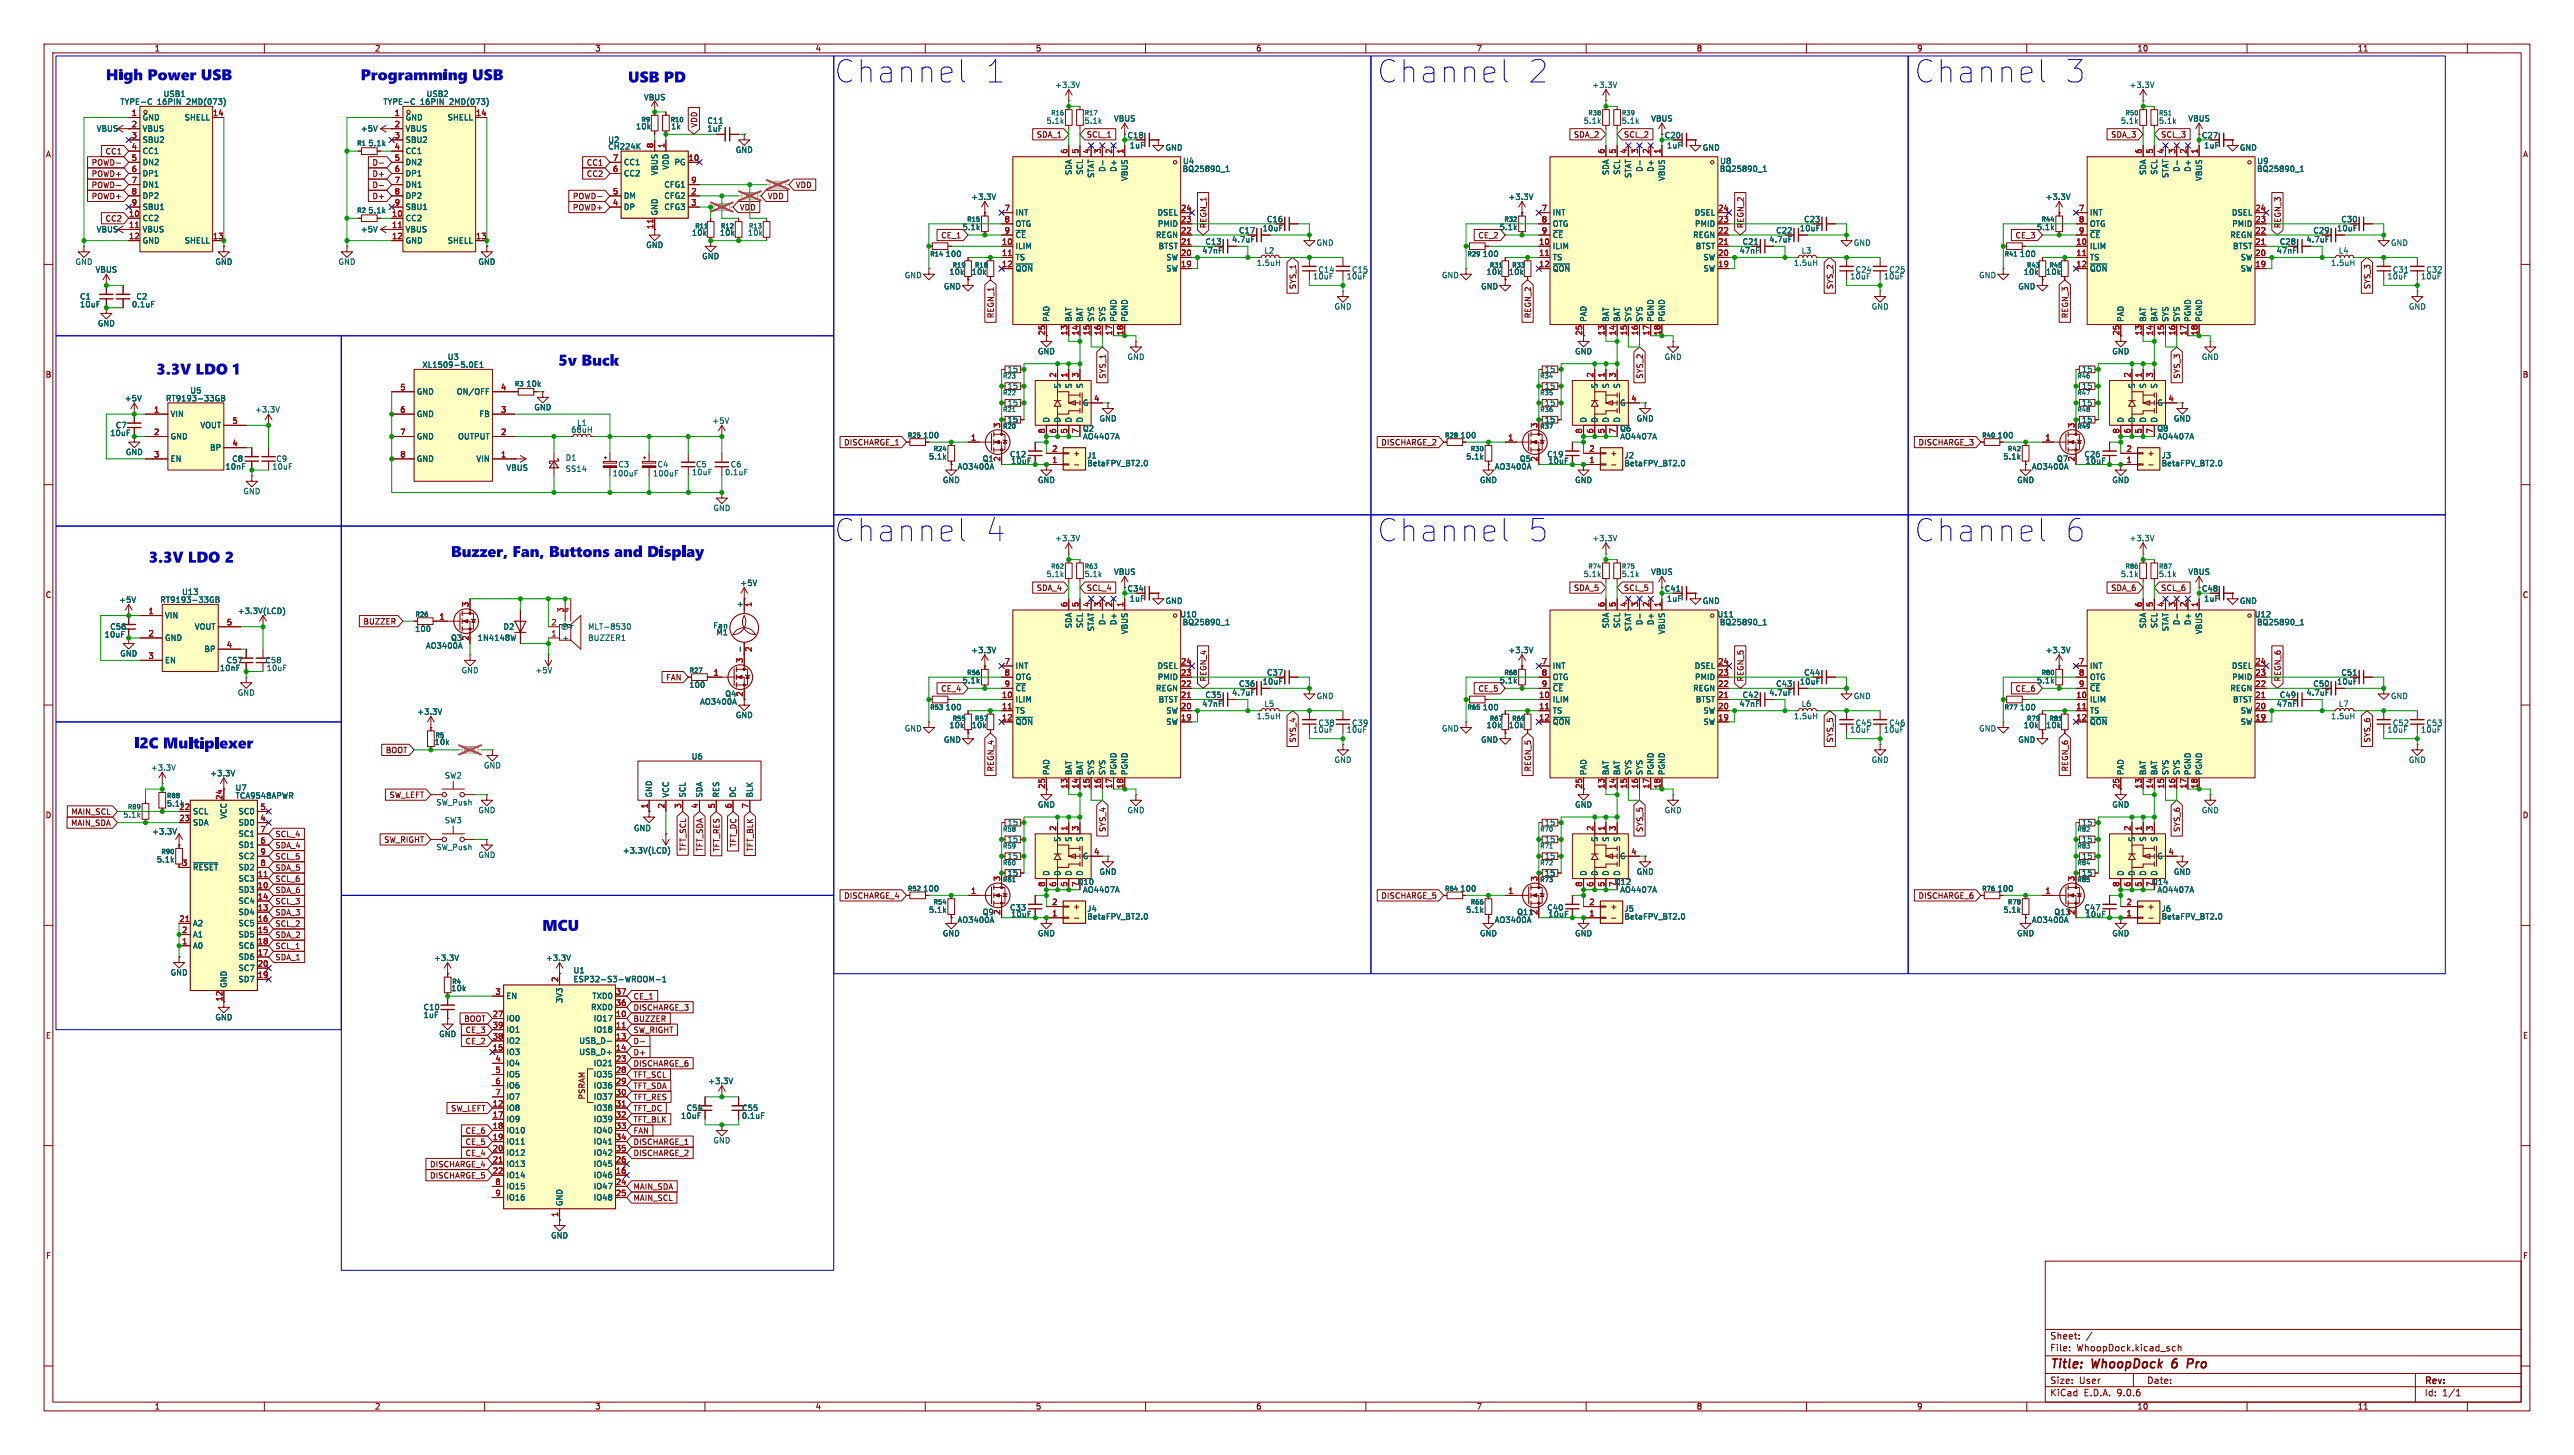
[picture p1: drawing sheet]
<svg xmlns="http://www.w3.org/2000/svg" width="584mm" height="330mm" viewBox="0 0 584 330" stroke-linecap="round" stroke-linejoin="round" font-family="sans-serif">
<defs><g id="words">
<g font-size="7.1" fill="#0000c2">
<text x="189.5" y="19">Channel</text>
<text x="223.3" y="19">1</text>
<text x="312.7" y="19">Channel</text>
<text x="346.5" y="19">2</text>
<text x="434.6" y="19">Channel</text>
<text x="468.4" y="19">3</text>
<text x="189.5" y="123.2">Channel</text>
<text x="223.3" y="123.2">4</text>
<text x="312.7" y="123.2">Channel</text>
<text x="346.5" y="123.2">5</text>
<text x="434.6" y="123.2">Channel</text>
<text x="468.4" y="123.2">6</text>
</g>
<g font-size="3.5" fill="#0000c2">
<text x="24" y="19.5">High Power USB</text>
<text x="81.8" y="19.5">Programming USB</text>
<text x="142.5" y="20">USB PD</text>
<text x="35.5" y="86.3">3.3V LDO 1</text>
<text x="33.8" y="129">3.3V LDO 2</text>
<text x="102.3" y="127.7">Buzzer, Fan, Buttons</text>
<text x="139.4" y="127.7">and Display</text>
<text x="30.4" y="171.2">I2C Multiplexer</text>
<text x="123.1" y="212.6">MCU</text>
</g>
<g font-size="2.8" fill="#840000">
<text x="465.2" y="311.1">Title:</text>
<text x="474.9" y="311.1">WhoopDock</text>
<text x="493.8" y="311.1">6</text>
<text x="498.1" y="311.1">Pro</text>
</g>
<g font-size="2.1" fill="#840000">
<text x="465.2" y="304.2">Sheet:</text>
<text x="465.2" y="306.9">File:</text>
<text x="471.3" y="306.9">WhoopDock.kicad_sch</text>
<text x="465.2" y="317.1">KiCad</text>
<text x="465.2" y="314.3">Size:</text>
<text x="471.9" y="314.3">User</text>
<text x="472.9" y="317.1">E.D.A.</text>
<text x="480.5" y="317.1">9.0.6</text>
<text x="487.2" y="314.3">Date:</text>
<text x="550.2" y="314.5">Rev:</text>
<text x="550.2" y="317.1">Id:</text>
<text x="554.3" y="317.1">1/1</text>
</g>
<g font-size="1.8" fill="#840000">
<text x="35" y="11.9">1</text>
<text x="85" y="11.9">2</text>
<text x="135" y="11.9">3</text>
<text x="185" y="11.9">4</text>
<text x="235" y="11.9">5</text>
<text x="285" y="11.9">6</text>
<text x="335" y="11.9">7</text>
<text x="385" y="11.9">8</text>
<text x="435" y="11.9">9</text>
<text x="485" y="11.9">10</text>
<text x="535" y="11.9">11</text>
<text x="29.8" y="29">2</text>
<text x="158.4" y="29.1" transform="rotate(-90 158.4 29.1)">VDD</text>
<text x="10.3" y="35.9">A</text>
<text x="23.8" y="35.2">CC1</text>
<text x="235.2" y="31.4">SDA_1</text>
<text x="246.5" y="31.4">SCL_1</text>
<text x="255.8" y="31.6">C18</text>
<text x="357.1" y="31.4">SDA_2</text>
<text x="368.5" y="31.4">SCL_2</text>
<text x="377.7" y="31.6">C20</text>
<text x="479" y="31.4">SDA_3</text>
<text x="490.4" y="31.4">SCL_3</text>
<text x="499.6" y="31.6">C27</text>
<text x="572.5" y="35.9">A</text>
<text x="20.7" y="40.3">POWD+</text>
<text x="20.7" y="37.8">POWD-</text>
<text x="84.4" y="40.3">D+</text>
<text x="84.4" y="37.8">D-</text>
<text x="133" y="40.3">CC2</text>
<text x="133" y="37.8">CC1</text>
<text x="20.7" y="45.4">POWD+</text>
<text x="20.7" y="42.9">POWD-</text>
<text x="84.4" y="42.9">D-</text>
<text x="84.4" y="45.4">D+</text>
<text x="129.9" y="47.9">POWD+</text>
<text x="129.9" y="45.4">POWD-</text>
<text x="167.8" y="47.9">VDD</text>
<text x="174.1" y="45.4">VDD</text>
<text x="180.5" y="42.9">VDD</text>
<text x="23.8" y="50.5">CC2</text>
<text x="29.2" y="51.8">11</text>
<text x="274" y="51.9" transform="rotate(-90 274 51.9)">REGN_1</text>
<text x="395.9" y="51.9" transform="rotate(-90 395.9 51.9)">REGN_2</text>
<text x="517.8" y="51.9" transform="rotate(-90 517.8 51.9)">REGN_3</text>
<text x="213.5" y="54.3">CE_1</text>
<text x="335.4" y="54.3">CE_2</text>
<text x="457.3" y="54.3">CE_3</text>
<text x="294.3" y="65.7" transform="rotate(-90 294.3 65.7)">SYS_1</text>
<text x="416.2" y="65.7" transform="rotate(-90 416.2 65.7)">SYS_2</text>
<text x="538.2" y="65.7" transform="rotate(-90 538.2 65.7)">SYS_3</text>
<text x="225.7" y="72.3" transform="rotate(-90 225.7 72.3)">REGN_1</text>
<text x="237.2" y="76.2" transform="rotate(-90 237.2 76.2)">25</text>
<text x="347.7" y="72.3" transform="rotate(-90 347.7 72.3)">REGN_2</text>
<text x="359.2" y="76.2" transform="rotate(-90 359.2 76.2)">25</text>
<text x="469.6" y="72.3" transform="rotate(-90 469.6 72.3)">REGN_3</text>
<text x="481.1" y="76.2" transform="rotate(-90 481.1 76.2)">25</text>
<text x="10.3" y="85.9">B</text>
<text x="251.1" y="86.1" transform="rotate(-90 251.1 86.1)">SYS_1</text>
<text x="373.1" y="86.1" transform="rotate(-90 373.1 86.1)">SYS_2</text>
<text x="495" y="86.1" transform="rotate(-90 495 86.1)">SYS_3</text>
<text x="572.5" y="85.9">B</text>
<text x="191.5" y="101.3">DISCHARGE_1</text>
<text x="313.4" y="101.3">DISCHARGE_2</text>
<text x="435.3" y="101.3">DISCHARGE_3</text>
<text x="243.5" y="103.7">+</text>
<text x="365.4" y="103.7">+</text>
<text x="487.3" y="103.7">+</text>
<text x="10.3" y="135.9">C</text>
<text x="235.2" y="134.3">SDA_4</text>
<text x="246.5" y="134.3">SCL_4</text>
<text x="357.1" y="134.3">SDA_5</text>
<text x="368.5" y="134.3">SCL_5</text>
<text x="377.7" y="134.5">C41</text>
<text x="479" y="134.3">SDA_6</text>
<text x="490.4" y="134.3">SCL_6</text>
<text x="572.5" y="135.9">C</text>
<text x="82.4" y="141.9">BUZZER</text>
<text x="151.1" y="154.6">FAN</text>
<text x="274" y="154.8" transform="rotate(-90 274 154.8)">REGN_4</text>
<text x="395.9" y="154.8" transform="rotate(-90 395.9 154.8)">REGN_5</text>
<text x="517.8" y="154.8" transform="rotate(-90 517.8 154.8)">REGN_6</text>
<text x="213.5" y="157.2">CE_4</text>
<text x="335.4" y="157.2">CE_5</text>
<text x="457.3" y="157.2">CE_6</text>
<text x="87.4" y="171.1">BOOT</text>
<text x="294.3" y="168.6" transform="rotate(-90 294.3 168.6)">SYS_4</text>
<text x="416.2" y="168.6" transform="rotate(-90 416.2 168.6)">SYS_5</text>
<text x="538.2" y="168.6" transform="rotate(-90 538.2 168.6)">SYS_6</text>
<text x="225.7" y="175.2" transform="rotate(-90 225.7 175.2)">REGN_4</text>
<text x="347.7" y="175.2" transform="rotate(-90 347.7 175.2)">REGN_5</text>
<text x="359.2" y="179.1" transform="rotate(-90 359.2 179.1)">25</text>
<text x="469.6" y="175.2" transform="rotate(-90 469.6 175.2)">REGN_6</text>
<text x="481.1" y="179.1" transform="rotate(-90 481.1 179.1)">25</text>
<text x="10.3" y="185.9">D</text>
<text x="16.1" y="185.1">MAIN_SCL</text>
<text x="88.3" y="181.3">SW_LEFT</text>
<text x="572.5" y="185.9">D</text>
<text x="16" y="187.6">MAIN_SDA</text>
<text x="62.4" y="190.2">SCL_4</text>
<text x="87.1" y="191.5">SW_RIGHT</text>
<text x="251.1" y="188.9" transform="rotate(-90 251.1 188.9)">SYS_4</text>
<text x="373.1" y="188.9" transform="rotate(-90 373.1 188.9)">SYS_5</text>
<text x="495" y="188.9" transform="rotate(-90 495 188.9)">SYS_6</text>
<text x="62.4" y="192.7">SDA_4</text>
<text x="62.4" y="195.3">SCL_5</text>
<text x="62.4" y="197.8">SDA_5</text>
<text x="155.9" y="193.3" transform="rotate(-90 155.9 193.3)">TFT_SCL</text>
<text x="159.7" y="193.3" transform="rotate(-90 159.7 193.3)">TFT_SDA</text>
<text x="163.5" y="193.4" transform="rotate(-90 163.5 193.4)">TFT_RES</text>
<text x="167.3" y="192.3" transform="rotate(-90 167.3 192.3)">TFT_DC</text>
<text x="171.1" y="193.3" transform="rotate(-90 171.1 193.3)">TFT_BLK</text>
<text x="62.4" y="200.3">SCL_6</text>
<text x="62.4" y="202.9">SDA_6</text>
<text x="62.4" y="208">SDA_3</text>
<text x="62.4" y="205.4">SCL_3</text>
<text x="191.5" y="204.2">DISCHARGE_4</text>
<text x="243.5" y="206.6">+</text>
<text x="313.4" y="204.2">DISCHARGE_5</text>
<text x="365.4" y="206.6">+</text>
<text x="435.3" y="204.2">DISCHARGE_6</text>
<text x="487.3" y="206.6">+</text>
<text x="62.4" y="215.6">SCL_1</text>
<text x="62.4" y="213">SDA_2</text>
<text x="62.4" y="210.5">SCL_2</text>
<text x="62.4" y="218.1">SDA_1</text>
<text x="50.5" y="227.4" transform="rotate(-90 50.5 227.4)">12</text>
<text x="143.7" y="227">CE_1</text>
<text x="105.2" y="232.1">BOOT</text>
<text x="143.7" y="229.6">DISCHARGE_3</text>
<text x="143.7" y="232.1">BUZZER</text>
<text x="10.3" y="235.9">E</text>
<text x="105.5" y="237.2">CE_2</text>
<text x="105.5" y="234.6">CE_3</text>
<text x="143.7" y="237.2">D-</text>
<text x="143.7" y="239.7">D+</text>
<text x="143.7" y="234.6">SW_RIGHT</text>
<text x="572.5" y="235.9">E</text>
<text x="143.7" y="244.8">TFT_SCL</text>
<text x="143.7" y="242.3">DISCHARGE_6</text>
<text x="132.9" y="249.6" transform="rotate(-90 132.9 249.6)">PSRAM</text>
<text x="143.7" y="249.9">TFT_RES</text>
<text x="143.7" y="247.3">TFT_SDA</text>
<text x="102.3" y="252.4">SW_LEFT</text>
<text x="105.5" y="257.5">CE_6</text>
<text x="143.7" y="255">TFT_BLK</text>
<text x="143.7" y="257.5">FAN</text>
<text x="143.7" y="252.4">TFT_DC</text>
<text x="105.5" y="262.6">CE_4</text>
<text x="105.5" y="260">CE_5</text>
<text x="143.7" y="260">DISCHARGE_1</text>
<text x="143.7" y="262.6">DISCHARGE_2</text>
<text x="97.5" y="265.1">DISCHARGE_4</text>
<text x="97.5" y="267.7">DISCHARGE_5</text>
<text x="143.7" y="272.7">MAIN_SCL</text>
<text x="143.7" y="270.2">MAIN_SDA</text>
<text x="10.3" y="285.9">F</text>
<text x="572.5" y="285.9">F</text>
<text x="35" y="320.1">1</text>
<text x="85" y="320.1">2</text>
<text x="135" y="320.1">3</text>
<text x="185" y="320.1">4</text>
<text x="235" y="320.1">5</text>
<text x="285" y="320.1">6</text>
<text x="335" y="320.1">7</text>
<text x="385" y="320.1">8</text>
<text x="435" y="320.1">9</text>
<text x="485" y="320.1">10</text>
<text x="535" y="320.1">11</text>
</g>
<g font-size="1.8" fill="#006464">
<text x="27.2" y="24">TYPE-C</text>
<text x="35.7" y="24">16PIN</text>
<text x="37" y="22.2">USB1</text>
<text x="42.5" y="24">2MD(073)</text>
<text x="86.9" y="24">TYPE-C</text>
<text x="95.4" y="24">16PIN</text>
<text x="96.7" y="22.2">USB2</text>
<text x="102.2" y="24">2MD(073)</text>
<text x="146" y="23">VBUS</text>
<text x="239.4" y="20.2">+3.3V</text>
<text x="361.3" y="20.2">+3.3V</text>
<text x="483.2" y="20.2">+3.3V</text>
<text x="32.3" y="27.5">GND</text>
<text x="41.8" y="27.5">SHELL</text>
<text x="91.9" y="27.5">GND</text>
<text x="101.5" y="27.5">SHELL</text>
<text x="144.2" y="29.6">10k</text>
<text x="152.2" y="29.6">1k</text>
<text x="160.4" y="28.3">C11</text>
<text x="237.4" y="28.3">5.1k</text>
<text x="246" y="28.3">5.1k</text>
<text x="252.7" y="27.8">VBUS</text>
<text x="359.3" y="28.3">5.1k</text>
<text x="368" y="28.3">5.1k</text>
<text x="374.6" y="27.8">VBUS</text>
<text x="481.2" y="28.3">5.1k</text>
<text x="489.9" y="28.3">5.1k</text>
<text x="496.6" y="27.8">VBUS</text>
<text x="21.8" y="30.1">VBUS</text>
<text x="32.3" y="30.1">VBUS</text>
<text x="32.3" y="32.6">SBU2</text>
<text x="32.3" y="35.2">CC1</text>
<text x="81.8" y="30.1">+5V</text>
<text x="83.5" y="33.4">5.1k</text>
<text x="91.9" y="30.1">VBUS</text>
<text x="91.9" y="32.6">SBU2</text>
<text x="91.9" y="35.2">CC1</text>
<text x="137.9" y="32.6">U2</text>
<text x="137.9" y="34.1">CH224K</text>
<text x="160.4" y="30.1">1uF</text>
<text x="166.9" y="34.9">GND</text>
<text x="256.3" y="33.9">1uF</text>
<text x="264.4" y="34.4">GND</text>
<text x="378.2" y="33.9">1uF</text>
<text x="386.3" y="34.4">GND</text>
<text x="500.1" y="33.9">1uF</text>
<text x="508.2" y="34.4">GND</text>
<text x="32.3" y="37.7">DN2</text>
<text x="32.3" y="40.2">DP1</text>
<text x="91.9" y="37.7">DN2</text>
<text x="91.9" y="40.2">DP1</text>
<text x="141.5" y="37.7">CC1</text>
<text x="141.5" y="40.2">CC2</text>
<text x="149.5" y="39.9" transform="rotate(-90 149.5 39.9)">VBUS</text>
<text x="152" y="38.6" transform="rotate(-90 152 38.6)">VDD</text>
<text x="153" y="37.7">PG</text>
<text x="243.4" y="39.8" transform="rotate(-90 243.4 39.8)">SDA</text>
<text x="246" y="39.8" transform="rotate(-90 246 39.8)">SCL</text>
<text x="248.5" y="40.5" transform="rotate(-90 248.5 40.5)">STAT</text>
<text x="251.1" y="39.1" transform="rotate(-90 251.1 39.1)">D-</text>
<text x="253.6" y="39.1" transform="rotate(-90 253.6 39.1)">D+</text>
<text x="256.1" y="41.2" transform="rotate(-90 256.1 41.2)">VBUS</text>
<text x="268.3" y="39.2">BQ25890_1</text>
<text x="268.4" y="37.4">U4</text>
<text x="365.4" y="39.8" transform="rotate(-90 365.4 39.8)">SDA</text>
<text x="367.9" y="39.8" transform="rotate(-90 367.9 39.8)">SCL</text>
<text x="370.4" y="40.5" transform="rotate(-90 370.4 40.5)">STAT</text>
<text x="373" y="39.1" transform="rotate(-90 373 39.1)">D-</text>
<text x="375.5" y="39.1" transform="rotate(-90 375.5 39.1)">D+</text>
<text x="378.1" y="41.2" transform="rotate(-90 378.1 41.2)">VBUS</text>
<text x="390.2" y="39.2">BQ25890_1</text>
<text x="390.3" y="37.4">U8</text>
<text x="487.3" y="39.8" transform="rotate(-90 487.3 39.8)">SDA</text>
<text x="489.8" y="39.8" transform="rotate(-90 489.8 39.8)">SCL</text>
<text x="492.4" y="40.5" transform="rotate(-90 492.4 40.5)">STAT</text>
<text x="494.9" y="39.1" transform="rotate(-90 494.9 39.1)">D-</text>
<text x="497.4" y="39.1" transform="rotate(-90 497.4 39.1)">D+</text>
<text x="500" y="41.2" transform="rotate(-90 500 41.2)">VBUS</text>
<text x="512.1" y="39.2">BQ25890_1</text>
<text x="512.2" y="37.4">U9</text>
<text x="32.3" y="42.8">DN1</text>
<text x="32.3" y="45.3">DP2</text>
<text x="32.3" y="47.9">SBU1</text>
<text x="91.9" y="42.8">DN1</text>
<text x="91.9" y="45.3">DP2</text>
<text x="91.9" y="47.9">SBU1</text>
<text x="141.5" y="45.3">DM</text>
<text x="141.5" y="47.9">DP</text>
<text x="150.7" y="42.8">CFG1</text>
<text x="150.7" y="45.3">CFG2</text>
<text x="150.7" y="47.9">CFG3</text>
<text x="220.3" y="45.6">+3.3V</text>
<text x="342.2" y="45.6">+3.3V</text>
<text x="464.2" y="45.6">+3.3V</text>
<text x="21.8" y="52.9">VBUS</text>
<text x="32.3" y="50.4">CC2</text>
<text x="32.3" y="52.9">VBUS</text>
<text x="81.8" y="52.9">+5V</text>
<text x="83.5" y="48.6">5.1k</text>
<text x="91.9" y="50.4">CC2</text>
<text x="91.9" y="52.9">VBUS</text>
<text x="149.5" y="49" transform="rotate(-90 149.5 49)">GND</text>
<text x="156.9" y="53.7">10k</text>
<text x="163.3" y="53.7">10k</text>
<text x="169.6" y="53.7">10k</text>
<text x="218.3" y="52.4">5.1k</text>
<text x="230.4" y="49.1">INT</text>
<text x="230.4" y="51.7">OTG</text>
<text x="262.6" y="49.1">DSEL</text>
<text x="262.7" y="51.7">PMID</text>
<text x="281.1" y="53.2">C17</text>
<text x="286.5" y="52.7">10uF</text>
<text x="287.4" y="50.6">C16</text>
<text x="340.3" y="52.4">5.1k</text>
<text x="352.3" y="49.1">INT</text>
<text x="352.3" y="51.7">OTG</text>
<text x="384.5" y="49.1">DSEL</text>
<text x="384.6" y="51.7">PMID</text>
<text x="403" y="53.2">C22</text>
<text x="408.4" y="52.7">10uF</text>
<text x="409.4" y="50.6">C23</text>
<text x="462.2" y="52.4">5.1k</text>
<text x="474.2" y="49.1">INT</text>
<text x="474.2" y="51.7">OTG</text>
<text x="506.4" y="49.1">DSEL</text>
<text x="506.5" y="51.7">PMID</text>
<text x="524.9" y="53.2">C29</text>
<text x="530.3" y="52.7">10uF</text>
<text x="531.3" y="50.6">C30</text>
<text x="32.3" y="55.5">GND</text>
<text x="41.8" y="55.5">SHELL</text>
<text x="91.9" y="55.5">GND</text>
<text x="101.5" y="55.5">SHELL</text>
<text x="146.6" y="56.5">GND</text>
<text x="159.3" y="59">GND</text>
<text x="214.5" y="58.5">100</text>
<text x="230.4" y="54.2">~{CE}</text>
<text x="230.4" y="56.7">ILIM</text>
<text x="230.4" y="59.3">TS</text>
<text x="262.2" y="54.2">REGN</text>
<text x="262.8" y="56.7">BTST</text>
<text x="264.6" y="59.3">SW</text>
<text x="272.8" y="57.8">47nF</text>
<text x="273.5" y="55.7">C13</text>
<text x="279.5" y="55.2">4.7uF</text>
<text x="286.9" y="57.8">L2</text>
<text x="298.7" y="56">GND</text>
<text x="336.4" y="58.5">100</text>
<text x="352.3" y="54.2">~{CE}</text>
<text x="352.3" y="56.7">ILIM</text>
<text x="352.3" y="59.3">TS</text>
<text x="384.2" y="54.2">REGN</text>
<text x="384.8" y="56.7">BTST</text>
<text x="386.5" y="59.3">SW</text>
<text x="394.7" y="57.8">47nF</text>
<text x="395.4" y="55.7">C21</text>
<text x="401.4" y="55.2">4.7uF</text>
<text x="408.8" y="57.8">L3</text>
<text x="420.6" y="56">GND</text>
<text x="458.3" y="58.5">100</text>
<text x="474.2" y="54.2">~{CE}</text>
<text x="474.2" y="56.7">ILIM</text>
<text x="474.2" y="59.3">TS</text>
<text x="506.1" y="54.2">REGN</text>
<text x="506.7" y="56.7">BTST</text>
<text x="508.4" y="59.3">SW</text>
<text x="516.6" y="57.8">47nF</text>
<text x="517.3" y="55.7">C28</text>
<text x="523.4" y="55.2">4.7uF</text>
<text x="530.7" y="57.8">L4</text>
<text x="542.5" y="56">GND</text>
<text x="17" y="60.3">GND</text>
<text x="21.6" y="62.1">VBUS</text>
<text x="48.8" y="60.3">GND</text>
<text x="76.7" y="60.3">GND</text>
<text x="108.5" y="60.3">GND</text>
<text x="205.2" y="63.3">GND</text>
<text x="214.1" y="65.9">GND</text>
<text x="215.3" y="62.6">10k</text>
<text x="220.4" y="62.6">10k</text>
<text x="230.4" y="61.8">~{QON}</text>
<text x="264.6" y="61.8">SW</text>
<text x="285.1" y="60.6">1.5uH</text>
<text x="297.9" y="63.6">10uF</text>
<text x="299.1" y="62.1">C14</text>
<text x="305.5" y="63.6">10uF</text>
<text x="306.7" y="62.1">C15</text>
<text x="327.1" y="63.3">GND</text>
<text x="336" y="65.9">GND</text>
<text x="337.3" y="62.6">10k</text>
<text x="342.3" y="62.6">10k</text>
<text x="352.3" y="61.8">~{QON}</text>
<text x="386.5" y="61.8">SW</text>
<text x="407" y="60.6">1.5uH</text>
<text x="419.8" y="63.6">10uF</text>
<text x="421" y="62.1">C24</text>
<text x="427.4" y="63.6">10uF</text>
<text x="428.7" y="62.1">C25</text>
<text x="449.1" y="63.3">GND</text>
<text x="458" y="65.9">GND</text>
<text x="459.2" y="62.6">10k</text>
<text x="464.3" y="62.6">10k</text>
<text x="474.2" y="61.8">~{QON}</text>
<text x="508.4" y="61.8">SW</text>
<text x="529" y="60.6">1.5uH</text>
<text x="541.7" y="63.6">10uF</text>
<text x="543" y="62.1">C31</text>
<text x="549.4" y="63.6">10uF</text>
<text x="550.6" y="62.1">C32</text>
<text x="18" y="68.2">C1</text>
<text x="18" y="70">10uF</text>
<text x="29.8" y="70">0.1uF</text>
<text x="30.8" y="68.2">C2</text>
<text x="302.8" y="70.5">GND</text>
<text x="424.7" y="70.5">GND</text>
<text x="546.6" y="70.5">GND</text>
<text x="22.1" y="74.3">GND</text>
<text x="238.4" y="73.2" transform="rotate(-90 238.4 73.2)">PAD</text>
<text x="243.4" y="73.2" transform="rotate(-90 243.4 73.2)">BAT</text>
<text x="246" y="73.2" transform="rotate(-90 246 73.2)">BAT</text>
<text x="248.5" y="73.2" transform="rotate(-90 248.5 73.2)">SYS</text>
<text x="251.1" y="73.2" transform="rotate(-90 251.1 73.2)">SYS</text>
<text x="253.6" y="73.2" transform="rotate(-90 253.6 73.2)">PGND</text>
<text x="256.1" y="73.2" transform="rotate(-90 256.1 73.2)">PGND</text>
<text x="360.3" y="73.2" transform="rotate(-90 360.3 73.2)">PAD</text>
<text x="365.4" y="73.2" transform="rotate(-90 365.4 73.2)">BAT</text>
<text x="367.9" y="73.2" transform="rotate(-90 367.9 73.2)">BAT</text>
<text x="370.4" y="73.2" transform="rotate(-90 370.4 73.2)">SYS</text>
<text x="373" y="73.2" transform="rotate(-90 373 73.2)">SYS</text>
<text x="375.5" y="73.2" transform="rotate(-90 375.5 73.2)">PGND</text>
<text x="378.1" y="73.2" transform="rotate(-90 378.1 73.2)">PGND</text>
<text x="482.2" y="73.2" transform="rotate(-90 482.2 73.2)">PAD</text>
<text x="487.3" y="73.2" transform="rotate(-90 487.3 73.2)">BAT</text>
<text x="489.8" y="73.2" transform="rotate(-90 489.8 73.2)">BAT</text>
<text x="492.4" y="73.2" transform="rotate(-90 492.4 73.2)">SYS</text>
<text x="494.9" y="73.2" transform="rotate(-90 494.9 73.2)">SYS</text>
<text x="497.4" y="73.2" transform="rotate(-90 497.4 73.2)">PGND</text>
<text x="500" y="73.2" transform="rotate(-90 500 73.2)">PGND</text>
<text x="95.8" y="83.7">XL1509-5.0E1</text>
<text x="101.5" y="81.9">U3</text>
<text x="235.5" y="80.6">GND</text>
<text x="255.8" y="81.9">GND</text>
<text x="357.4" y="80.6">GND</text>
<text x="377.7" y="81.9">GND</text>
<text x="479.3" y="80.6">GND</text>
<text x="499.6" y="81.9">GND</text>
<text x="43.1" y="89.5">U5</text>
<text x="94.5" y="89.8">GND</text>
<text x="103.5" y="89.8">ON/OFF</text>
<text x="119.3" y="88">10k</text>
<text x="228.6" y="84.7">15</text>
<text x="228.6" y="88.5">15</text>
<text x="240.9" y="88.3" transform="rotate(-90 240.9 88.3)">S</text>
<text x="243.4" y="88.3" transform="rotate(-90 243.4 88.3)">S</text>
<text x="246" y="88.3" transform="rotate(-90 246 88.3)">S</text>
<text x="350.5" y="88.5">15</text>
<text x="350.5" y="84.7">15</text>
<text x="362.8" y="88.3" transform="rotate(-90 362.8 88.3)">S</text>
<text x="365.4" y="88.3" transform="rotate(-90 365.4 88.3)">S</text>
<text x="367.9" y="88.3" transform="rotate(-90 367.9 88.3)">S</text>
<text x="472.4" y="88.5">15</text>
<text x="472.4" y="84.7">15</text>
<text x="484.7" y="88.3" transform="rotate(-90 484.7 88.3)">S</text>
<text x="487.3" y="88.3" transform="rotate(-90 487.3 88.3)">S</text>
<text x="489.8" y="88.3" transform="rotate(-90 489.8 88.3)">S</text>
<text x="28.2" y="91.3">+5V</text>
<text x="37.5" y="91.3">RT9193-33GB</text>
<text x="38.6" y="94.8">VIN</text>
<text x="57.8" y="93.8">+3.3V</text>
<text x="94.5" y="94.8">GND</text>
<text x="108.7" y="94.8">FB</text>
<text x="121.2" y="93.3">GND</text>
<text x="228.6" y="92.3">15</text>
<text x="245.7" y="92.3">G</text>
<text x="249.4" y="95.9">GND</text>
<text x="350.5" y="92.3">15</text>
<text x="367.6" y="92.3">G</text>
<text x="371.3" y="95.9">GND</text>
<text x="472.4" y="92.3">15</text>
<text x="489.5" y="92.3">G</text>
<text x="493.3" y="95.9">GND</text>
<text x="24.9" y="99.2">10uF</text>
<text x="26.2" y="97.4">C7</text>
<text x="38.6" y="99.9">GND</text>
<text x="45.4" y="97.4">VOUT</text>
<text x="94.5" y="99.9">GND</text>
<text x="103.9" y="99.9">OUTPUT</text>
<text x="129.5" y="98.4">68uH</text>
<text x="130.9" y="96.9">L1</text>
<text x="161.6" y="96.4">+5V</text>
<text x="209.4" y="99.7">100</text>
<text x="228.6" y="96.1">15</text>
<text x="238.4" y="96" transform="rotate(-90 238.4 96)">D</text>
<text x="240.9" y="96" transform="rotate(-90 240.9 96)">D</text>
<text x="243.4" y="96" transform="rotate(-90 243.4 96)">D</text>
<text x="245.7" y="98.1">Q2</text>
<text x="245.7" y="99.9">AO4407A</text>
<text x="246" y="96" transform="rotate(-90 246 96)">D</text>
<text x="331.3" y="99.7">100</text>
<text x="350.5" y="96.1">15</text>
<text x="360.3" y="96" transform="rotate(-90 360.3 96)">D</text>
<text x="362.8" y="96" transform="rotate(-90 362.8 96)">D</text>
<text x="365.4" y="96" transform="rotate(-90 365.4 96)">D</text>
<text x="367.6" y="98.1">Q6</text>
<text x="367.6" y="99.9">AO4407A</text>
<text x="367.9" y="96" transform="rotate(-90 367.9 96)">D</text>
<text x="453.3" y="99.7">100</text>
<text x="472.4" y="96.1">15</text>
<text x="482.2" y="96" transform="rotate(-90 482.2 96)">D</text>
<text x="484.7" y="96" transform="rotate(-90 484.7 96)">D</text>
<text x="487.3" y="96" transform="rotate(-90 487.3 96)">D</text>
<text x="489.5" y="98.1">Q8</text>
<text x="489.5" y="99.9">AO4407A</text>
<text x="489.8" y="96" transform="rotate(-90 489.8 96)">D</text>
<text x="28.4" y="103.5">GND</text>
<text x="38.6" y="105">EN</text>
<text x="47.5" y="102.5">BP</text>
<text x="51.1" y="106.8">10nF</text>
<text x="52.6" y="105">C8</text>
<text x="61.7" y="106.8">10uF</text>
<text x="62.6" y="105">C9</text>
<text x="94.5" y="105">GND</text>
<text x="108" y="105">VIN</text>
<text x="114.8" y="107">VBUS</text>
<text x="128.3" y="104.7">D1</text>
<text x="128.3" y="107.3">SS14</text>
<text x="140.2" y="106.3">C3</text>
<text x="149.1" y="106.3">C4</text>
<text x="157.8" y="106.3">C5</text>
<text x="165.7" y="106.3">C6</text>
<text x="210.7" y="104.5">5.1k</text>
<text x="217.2" y="106.8">AO3400A</text>
<text x="222.9" y="105">Q1</text>
<text x="229.1" y="104">C12</text>
<text x="229.4" y="105.5">10uF</text>
<text x="246.6" y="104.2">J1</text>
<text x="246.6" y="106">BetaFPV_BT2.0</text>
<text x="332.6" y="104.5">5.1k</text>
<text x="339.1" y="106.8">AO3400A</text>
<text x="344.8" y="105">Q5</text>
<text x="351" y="104">C19</text>
<text x="351.3" y="105.5">10uF</text>
<text x="368.6" y="104.2">J2</text>
<text x="368.6" y="106">BetaFPV_BT2.0</text>
<text x="454.6" y="104.5">5.1k</text>
<text x="461.1" y="106.8">AO3400A</text>
<text x="466.8" y="105">Q7</text>
<text x="473" y="104">C26</text>
<text x="473.2" y="105.5">10uF</text>
<text x="490.5" y="104.2">J3</text>
<text x="490.5" y="106">BetaFPV_BT2.0</text>
<text x="55.1" y="112.4">GND</text>
<text x="138.9" y="108.3">100uF</text>
<text x="148.1" y="108.3">100uF</text>
<text x="156.9" y="108.1">10uF</text>
<text x="164.5" y="108.1">0.1uF</text>
<text x="213.9" y="109.8">GND</text>
<text x="235.5" y="109.8">GND</text>
<text x="335.8" y="109.8">GND</text>
<text x="357.4" y="109.8">GND</text>
<text x="457.7" y="109.8">GND</text>
<text x="479.3" y="109.8">GND</text>
<text x="161.8" y="116.2">GND</text>
<text x="239.4" y="123">+3.3V</text>
<text x="361.3" y="123">+3.3V</text>
<text x="483.2" y="123">+3.3V</text>
<text x="237.4" y="131.2">5.1k</text>
<text x="246" y="131.2">5.1k</text>
<text x="252.7" y="130.7">VBUS</text>
<text x="359.3" y="131.2">5.1k</text>
<text x="368" y="131.2">5.1k</text>
<text x="374.6" y="130.7">VBUS</text>
<text x="481.2" y="131.2">5.1k</text>
<text x="489.9" y="131.2">5.1k</text>
<text x="496.6" y="130.7">VBUS</text>
<text x="26.9" y="137">+5V</text>
<text x="36.3" y="137">RT9193-33GB</text>
<text x="41.2" y="135.2">U13</text>
<text x="167.9" y="133.2">+5V</text>
<text x="255.8" y="134.5">C34</text>
<text x="256.3" y="136.8">1uF</text>
<text x="264.4" y="137.3">GND</text>
<text x="378.2" y="136.8">1uF</text>
<text x="386.3" y="137.3">GND</text>
<text x="499.6" y="134.5">C48</text>
<text x="500.1" y="136.8">1uF</text>
<text x="508.2" y="137.3">GND</text>
<text x="24.9" y="143.1">C56</text>
<text x="37.3" y="140.6">VIN</text>
<text x="44.1" y="143.1">VOUT</text>
<text x="53.9" y="139.5">+3.3V(LCD)</text>
<text x="94.1" y="143.6">100</text>
<text x="114.1" y="143.1">D2</text>
<text x="127.5" y="143.1">2</text>
<text x="130.4" y="142.9" transform="rotate(-90 130.4 142.9)">4</text>
<text x="133.4" y="143.1">MLT-8530</text>
<text x="161.8" y="142.8">Fan</text>
<text x="168.7" y="138" transform="rotate(-90 168.7 138)">+</text>
<text x="243.4" y="142.7" transform="rotate(-90 243.4 142.7)">SDA</text>
<text x="246" y="142.6" transform="rotate(-90 246 142.6)">SCL</text>
<text x="248.5" y="143.4" transform="rotate(-90 248.5 143.4)">STAT</text>
<text x="251.1" y="142" transform="rotate(-90 251.1 142)">D-</text>
<text x="253.6" y="142" transform="rotate(-90 253.6 142)">D+</text>
<text x="267.8" y="140.3">U10</text>
<text x="268.3" y="142.1">BQ25890_1</text>
<text x="365.4" y="142.7" transform="rotate(-90 365.4 142.7)">SDA</text>
<text x="367.9" y="142.6" transform="rotate(-90 367.9 142.6)">SCL</text>
<text x="370.4" y="143.4" transform="rotate(-90 370.4 143.4)">STAT</text>
<text x="373" y="142" transform="rotate(-90 373 142)">D-</text>
<text x="375.5" y="142" transform="rotate(-90 375.5 142)">D+</text>
<text x="389.7" y="140.3">U11</text>
<text x="390.2" y="142.1">BQ25890_1</text>
<text x="487.3" y="142.7" transform="rotate(-90 487.3 142.7)">SDA</text>
<text x="489.8" y="142.6" transform="rotate(-90 489.8 142.6)">SCL</text>
<text x="492.4" y="143.4" transform="rotate(-90 492.4 143.4)">STAT</text>
<text x="494.9" y="142" transform="rotate(-90 494.9 142)">D-</text>
<text x="497.4" y="142" transform="rotate(-90 497.4 142)">D+</text>
<text x="511.6" y="140.3">U12</text>
<text x="512.1" y="142.1">BQ25890_1</text>
<text x="23.6" y="144.9">10uF</text>
<text x="27.2" y="149.2">GND</text>
<text x="37.3" y="145.6">GND</text>
<text x="46.3" y="148.2">BP</text>
<text x="96.6" y="147.4">AO3400A</text>
<text x="102.3" y="145.6">Q3</text>
<text x="108.3" y="145.6">1N4148W</text>
<text x="127.5" y="145.6">+</text>
<text x="133.4" y="145.6">BUZZER1</text>
<text x="162.5" y="144.4">M1</text>
<text x="220.3" y="148.4">+3.3V</text>
<text x="256.1" y="144" transform="rotate(-90 256.1 144)">VBUS</text>
<text x="342.2" y="148.4">+3.3V</text>
<text x="378.1" y="144" transform="rotate(-90 378.1 144)">VBUS</text>
<text x="464.2" y="148.4">+3.3V</text>
<text x="500" y="144" transform="rotate(-90 500 144)">VBUS</text>
<text x="37.3" y="150.7">EN</text>
<text x="49.8" y="152.5">10nF</text>
<text x="51.3" y="150.7">C57</text>
<text x="60.1" y="150.7">C58</text>
<text x="60.4" y="152.5">10uF</text>
<text x="104.6" y="153">GND</text>
<text x="121.4" y="153">+5V</text>
<text x="218.3" y="155.3">5.1k</text>
<text x="230.4" y="152">INT</text>
<text x="230.4" y="154.5">OTG</text>
<text x="262.6" y="152">DSEL</text>
<text x="262.7" y="154.5">PMID</text>
<text x="286.5" y="155.5">10uF</text>
<text x="287.4" y="153.5">C37</text>
<text x="340.3" y="155.3">5.1k</text>
<text x="352.3" y="152">INT</text>
<text x="352.3" y="154.5">OTG</text>
<text x="384.5" y="152">DSEL</text>
<text x="384.6" y="154.5">PMID</text>
<text x="408.4" y="155.5">10uF</text>
<text x="409.4" y="153.5">C44</text>
<text x="462.2" y="155.3">5.1k</text>
<text x="474.2" y="152">INT</text>
<text x="474.2" y="154.5">OTG</text>
<text x="506.4" y="152">DSEL</text>
<text x="506.5" y="154.5">PMID</text>
<text x="530.3" y="155.5">10uF</text>
<text x="531.3" y="153.5">C51</text>
<text x="53.8" y="158.1">GND</text>
<text x="156.3" y="156.3">100</text>
<text x="158.8" y="160.1">AO3400A</text>
<text x="164.5" y="158.3">Q4</text>
<text x="214.5" y="161.4">100</text>
<text x="230.4" y="157.1">~{CE}</text>
<text x="230.4" y="159.6">ILIM</text>
<text x="262.2" y="157.1">REGN</text>
<text x="262.8" y="159.6">BTST</text>
<text x="272.8" y="160.6">47nF</text>
<text x="273.5" y="158.6">C35</text>
<text x="279.5" y="158.1">4.7uF</text>
<text x="281.1" y="156.1">C36</text>
<text x="286.9" y="160.6">L5</text>
<text x="298.7" y="158.9">GND</text>
<text x="336.4" y="161.4">100</text>
<text x="352.3" y="157.1">~{CE}</text>
<text x="352.3" y="159.6">ILIM</text>
<text x="384.2" y="157.1">REGN</text>
<text x="384.8" y="159.6">BTST</text>
<text x="394.7" y="160.6">47nF</text>
<text x="395.4" y="158.6">C42</text>
<text x="401.4" y="158.1">4.7uF</text>
<text x="403" y="156.1">C43</text>
<text x="408.8" y="160.6">L6</text>
<text x="420.6" y="158.9">GND</text>
<text x="458.3" y="161.4">100</text>
<text x="474.2" y="157.1">~{CE}</text>
<text x="474.2" y="159.6">ILIM</text>
<text x="506.1" y="157.1">REGN</text>
<text x="506.7" y="159.6">BTST</text>
<text x="516.6" y="160.6">47nF</text>
<text x="517.3" y="158.6">C49</text>
<text x="523.4" y="158.1">4.7uF</text>
<text x="524.9" y="156.1">C50</text>
<text x="530.7" y="160.6">L7</text>
<text x="542.5" y="158.9">GND</text>
<text x="94.6" y="162.4">+3.3V</text>
<text x="166.9" y="163.2">GND</text>
<text x="205.2" y="166.2">GND</text>
<text x="215.3" y="165.5">10k</text>
<text x="220.4" y="165.5">10k</text>
<text x="230.4" y="162.2">TS</text>
<text x="230.4" y="164.7">~{QON}</text>
<text x="264.6" y="162.2">SW</text>
<text x="264.6" y="164.7">SW</text>
<text x="285.1" y="163.4">1.5uH</text>
<text x="297.9" y="166.5">10uF</text>
<text x="299.1" y="164.9">C38</text>
<text x="305.5" y="166.5">10uF</text>
<text x="306.7" y="164.9">C39</text>
<text x="327.1" y="166.2">GND</text>
<text x="337.3" y="165.5">10k</text>
<text x="342.3" y="165.5">10k</text>
<text x="352.3" y="162.2">TS</text>
<text x="352.3" y="164.7">~{QON}</text>
<text x="386.5" y="162.2">SW</text>
<text x="386.5" y="164.7">SW</text>
<text x="407" y="163.4">1.5uH</text>
<text x="419.8" y="166.5">10uF</text>
<text x="421" y="164.9">C45</text>
<text x="427.4" y="166.5">10uF</text>
<text x="428.7" y="164.9">C46</text>
<text x="449.1" y="166.2">GND</text>
<text x="459.2" y="165.5">10k</text>
<text x="464.3" y="165.5">10k</text>
<text x="474.2" y="162.2">TS</text>
<text x="474.2" y="164.7">~{QON}</text>
<text x="508.4" y="162.2">SW</text>
<text x="508.4" y="164.7">SW</text>
<text x="529" y="163.4">1.5uH</text>
<text x="541.7" y="166.5">10uF</text>
<text x="543" y="164.9">C52</text>
<text x="549.4" y="166.5">10uF</text>
<text x="550.6" y="164.9">C53</text>
<text x="98.5" y="169.3">10k</text>
<text x="156.9" y="172.6">U6</text>
<text x="214.1" y="168.8">GND</text>
<text x="302.8" y="173.3">GND</text>
<text x="336" y="168.8">GND</text>
<text x="424.7" y="173.3">GND</text>
<text x="458" y="168.8">GND</text>
<text x="546.6" y="173.3">GND</text>
<text x="34.1" y="175.1">+3.3V</text>
<text x="47.6" y="176.4">+3.3V</text>
<text x="53.3" y="179.7">U7</text>
<text x="100.8" y="176.9">SW2</text>
<text x="109.7" y="174.6">GND</text>
<text x="238.4" y="176" transform="rotate(-90 238.4 176)">PAD</text>
<text x="243.4" y="176" transform="rotate(-90 243.4 176)">BAT</text>
<text x="246" y="176" transform="rotate(-90 246 176)">BAT</text>
<text x="248.5" y="176" transform="rotate(-90 248.5 176)">SYS</text>
<text x="251.1" y="176" transform="rotate(-90 251.1 176)">SYS</text>
<text x="253.6" y="176" transform="rotate(-90 253.6 176)">PGND</text>
<text x="256.1" y="176" transform="rotate(-90 256.1 176)">PGND</text>
<text x="360.3" y="176" transform="rotate(-90 360.3 176)">PAD</text>
<text x="365.4" y="176" transform="rotate(-90 365.4 176)">BAT</text>
<text x="367.9" y="176" transform="rotate(-90 367.9 176)">BAT</text>
<text x="370.4" y="176" transform="rotate(-90 370.4 176)">SYS</text>
<text x="373" y="176" transform="rotate(-90 373 176)">SYS</text>
<text x="375.5" y="176" transform="rotate(-90 375.5 176)">PGND</text>
<text x="378.1" y="176" transform="rotate(-90 378.1 176)">PGND</text>
<text x="482.2" y="176" transform="rotate(-90 482.2 176)">PAD</text>
<text x="487.3" y="176" transform="rotate(-90 487.3 176)">BAT</text>
<text x="489.8" y="176" transform="rotate(-90 489.8 176)">BAT</text>
<text x="492.4" y="176" transform="rotate(-90 492.4 176)">SYS</text>
<text x="494.9" y="176" transform="rotate(-90 494.9 176)">SYS</text>
<text x="497.4" y="176" transform="rotate(-90 497.4 176)">PGND</text>
<text x="500" y="176" transform="rotate(-90 500 176)">PGND</text>
<text x="27.8" y="185.8">5.1k</text>
<text x="37.8" y="183.2">5.1k</text>
<text x="40.6" y="183.9">22</text>
<text x="43.7" y="185">SCL</text>
<text x="51.7" y="185.9" transform="rotate(-90 51.7 185.9)">VCC</text>
<text x="53.3" y="181.5">TCA9548APWR</text>
<text x="54" y="185">SC0</text>
<text x="98.9" y="183">SW_Push</text>
<text x="108.5" y="184.8">GND</text>
<text x="148.2" y="181.1" transform="rotate(-90 148.2 181.1)">GND</text>
<text x="152" y="181.1" transform="rotate(-90 152 181.1)">VCC</text>
<text x="155.8" y="181.1" transform="rotate(-90 155.8 181.1)">SCL</text>
<text x="159.6" y="181.1" transform="rotate(-90 159.6 181.1)">SDA</text>
<text x="163.4" y="181.1" transform="rotate(-90 163.4 181.1)">RES</text>
<text x="167.2" y="181.1" transform="rotate(-90 167.2 181.1)">DC</text>
<text x="171" y="181.1" transform="rotate(-90 171 181.1)">BLK</text>
<text x="235.5" y="183.5">GND</text>
<text x="255.8" y="184.8">GND</text>
<text x="357.4" y="183.5">GND</text>
<text x="377.7" y="184.8">GND</text>
<text x="479.3" y="183.5">GND</text>
<text x="499.6" y="184.8">GND</text>
<text x="34.4" y="189.6">+3.3V</text>
<text x="43.7" y="187.6">SDA</text>
<text x="54" y="187.6">SD0</text>
<text x="54" y="190.1">SC1</text>
<text x="100.8" y="187">SW3</text>
<text x="143.8" y="188.8">GND</text>
<text x="228.6" y="187.6">15</text>
<text x="228.6" y="191.4">15</text>
<text x="240.9" y="191.2" transform="rotate(-90 240.9 191.2)">S</text>
<text x="243.4" y="191.2" transform="rotate(-90 243.4 191.2)">S</text>
<text x="246" y="191.2" transform="rotate(-90 246 191.2)">S</text>
<text x="350.5" y="187.6">15</text>
<text x="350.5" y="191.4">15</text>
<text x="362.8" y="191.2" transform="rotate(-90 362.8 191.2)">S</text>
<text x="365.4" y="191.2" transform="rotate(-90 365.4 191.2)">S</text>
<text x="367.9" y="191.2" transform="rotate(-90 367.9 191.2)">S</text>
<text x="472.4" y="191.4">15</text>
<text x="472.4" y="187.6">15</text>
<text x="484.7" y="191.2" transform="rotate(-90 484.7 191.2)">S</text>
<text x="487.3" y="191.2" transform="rotate(-90 487.3 191.2)">S</text>
<text x="489.8" y="191.2" transform="rotate(-90 489.8 191.2)">S</text>
<text x="35.5" y="195.9">5.1k</text>
<text x="43.7" y="197.7">~{RESET}</text>
<text x="54" y="192.6">SD1</text>
<text x="54" y="195.2">SC2</text>
<text x="54" y="197.7">SD2</text>
<text x="98.9" y="193.1">SW_Push</text>
<text x="108.5" y="194.9">GND</text>
<text x="141.2" y="193.9">+3.3V(LCD)</text>
<text x="228.6" y="195.2">15</text>
<text x="245.7" y="195.2">G</text>
<text x="350.5" y="195.2">15</text>
<text x="367.6" y="195.2">G</text>
<text x="472.4" y="195.2">15</text>
<text x="489.5" y="195.2">G</text>
<text x="54" y="200.3">SC3</text>
<text x="54" y="202.8">SD3</text>
<text x="209.4" y="202.5">100</text>
<text x="228.6" y="199">15</text>
<text x="238.4" y="198.9" transform="rotate(-90 238.4 198.9)">D</text>
<text x="240.9" y="198.9" transform="rotate(-90 240.9 198.9)">D</text>
<text x="243.4" y="198.9" transform="rotate(-90 243.4 198.9)">D</text>
<text x="244.4" y="201">Q10</text>
<text x="245.7" y="202.8">AO4407A</text>
<text x="246" y="198.9" transform="rotate(-90 246 198.9)">D</text>
<text x="249.4" y="198.7">GND</text>
<text x="331.3" y="202.5">100</text>
<text x="350.5" y="199">15</text>
<text x="360.3" y="198.9" transform="rotate(-90 360.3 198.9)">D</text>
<text x="362.8" y="198.9" transform="rotate(-90 362.8 198.9)">D</text>
<text x="365.4" y="198.9" transform="rotate(-90 365.4 198.9)">D</text>
<text x="366.4" y="201">Q12</text>
<text x="367.6" y="202.8">AO4407A</text>
<text x="367.9" y="198.9" transform="rotate(-90 367.9 198.9)">D</text>
<text x="371.3" y="198.7">GND</text>
<text x="453.3" y="202.5">100</text>
<text x="472.4" y="199">15</text>
<text x="482.2" y="198.9" transform="rotate(-90 482.2 198.9)">D</text>
<text x="484.7" y="198.9" transform="rotate(-90 484.7 198.9)">D</text>
<text x="487.3" y="198.9" transform="rotate(-90 487.3 198.9)">D</text>
<text x="488.3" y="201">Q14</text>
<text x="489.5" y="202.8">AO4407A</text>
<text x="489.8" y="198.9" transform="rotate(-90 489.8 198.9)">D</text>
<text x="493.3" y="198.7">GND</text>
<text x="54" y="205.3">SC4</text>
<text x="54" y="207.9">SD4</text>
<text x="210.7" y="207.4">5.1k</text>
<text x="217.2" y="209.7">AO3400A</text>
<text x="222.9" y="207.9">Q9</text>
<text x="229.1" y="206.9">C33</text>
<text x="229.4" y="208.4">10uF</text>
<text x="246.6" y="207.1">J4</text>
<text x="246.6" y="208.9">BetaFPV_BT2.0</text>
<text x="332.6" y="207.4">5.1k</text>
<text x="339.1" y="209.7">AO3400A</text>
<text x="344.2" y="207.9">Q11</text>
<text x="351" y="206.9">C40</text>
<text x="351.3" y="208.4">10uF</text>
<text x="368.6" y="207.1">J5</text>
<text x="368.6" y="208.9">BetaFPV_BT2.0</text>
<text x="454.6" y="207.4">5.1k</text>
<text x="461.1" y="209.7">AO3400A</text>
<text x="466.1" y="207.9">Q13</text>
<text x="473" y="206.9">C47</text>
<text x="473.2" y="208.4">10uF</text>
<text x="490.5" y="207.1">J6</text>
<text x="490.5" y="208.9">BetaFPV_BT2.0</text>
<text x="43.7" y="210.4">A2</text>
<text x="43.7" y="213">A1</text>
<text x="43.7" y="215.5">A0</text>
<text x="54" y="210.4">SC5</text>
<text x="54" y="213">SD5</text>
<text x="54" y="215.5">SC6</text>
<text x="213.9" y="212.7">GND</text>
<text x="235.5" y="212.7">GND</text>
<text x="335.8" y="212.7">GND</text>
<text x="357.4" y="212.7">GND</text>
<text x="457.7" y="212.7">GND</text>
<text x="479.3" y="212.7">GND</text>
<text x="38.6" y="221.6">GND</text>
<text x="54" y="218">SD6</text>
<text x="54" y="220.6">SC7</text>
<text x="98.4" y="218.3">+3.3V</text>
<text x="123.8" y="218.3">+3.3V</text>
<text x="130.1" y="221.1">U1</text>
<text x="51.7" y="224.3" transform="rotate(-90 51.7 224.3)">GND</text>
<text x="54" y="223.1">SD7</text>
<text x="102.3" y="225.1">10k</text>
<text x="114.8" y="226.9">EN</text>
<text x="127.9" y="227.7" transform="rotate(-90 127.9 227.7)">3V3</text>
<text x="130.1" y="223.1">ESP32-S3-WROOM-1</text>
<text x="134.3" y="226.9">TXD0</text>
<text x="48.8" y="231.7">GND</text>
<text x="96" y="231.2">1uF</text>
<text x="96" y="229.5">C10</text>
<text x="114.8" y="232">IO0</text>
<text x="134" y="229.5">RXD0</text>
<text x="134.6" y="232">IO17</text>
<text x="99.6" y="235.6">GND</text>
<text x="114.8" y="234.5">IO1</text>
<text x="114.8" y="237.1">IO2</text>
<text x="114.8" y="239.6">IO3</text>
<text x="131.4" y="237.1">USB_D-</text>
<text x="131.4" y="239.6">USB_D+</text>
<text x="134.6" y="234.5">IO18</text>
<text x="114.8" y="242.2">IO4</text>
<text x="114.8" y="244.7">IO5</text>
<text x="134.6" y="242.2">IO21</text>
<text x="134.6" y="244.7">IO35</text>
<text x="114.8" y="247.2">IO6</text>
<text x="114.8" y="249.8">IO7</text>
<text x="134.6" y="247.2">IO36</text>
<text x="134.6" y="249.8">IO37</text>
<text x="160.6" y="246.2">+3.3V</text>
<text x="114.8" y="252.3">IO8</text>
<text x="114.8" y="254.9">IO9</text>
<text x="114.8" y="257.4">IO10</text>
<text x="134.6" y="252.3">IO38</text>
<text x="134.6" y="254.9">IO39</text>
<text x="134.6" y="257.4">IO40</text>
<text x="154.4" y="254.1">10uF</text>
<text x="155.7" y="252.3">C54</text>
<text x="168.3" y="254.1">0.1uF</text>
<text x="168.3" y="252.3">C55</text>
<text x="114.8" y="259.9">IO11</text>
<text x="114.8" y="262.5">IO12</text>
<text x="134.6" y="259.9">IO41</text>
<text x="134.6" y="262.5">IO42</text>
<text x="161.8" y="259.7">GND</text>
<text x="114.8" y="265">IO13</text>
<text x="114.8" y="267.6">IO14</text>
<text x="134.6" y="265">IO45</text>
<text x="134.6" y="267.6">IO46</text>
<text x="114.8" y="270.1">IO15</text>
<text x="114.8" y="272.6">IO16</text>
<text x="127.9" y="273.8" transform="rotate(-90 127.9 273.8)">GND</text>
<text x="134.6" y="270.1">IO47</text>
<text x="134.6" y="272.6">IO48</text>
<text x="125" y="281.3">GND</text>
</g>
<g font-size="1.8" fill="#a90000">
<text x="29.8" y="26.4">1</text>
<text x="48.2" y="26.4">14</text>
<text x="89.5" y="26.4">1</text>
<text x="89.5" y="29">2</text>
<text x="107.9" y="26.4">14</text>
<text x="29.8" y="31.5">3</text>
<text x="29.8" y="34">4</text>
<text x="89.5" y="31.5">3</text>
<text x="89.5" y="34">4</text>
<text x="148.3" y="33.7" transform="rotate(-90 148.3 33.7)">8</text>
<text x="150.9" y="33.7" transform="rotate(-90 150.9 33.7)">1</text>
<text x="242.3" y="35" transform="rotate(-90 242.3 35)">6</text>
<text x="244.9" y="35" transform="rotate(-90 244.9 35)">5</text>
<text x="247.4" y="35" transform="rotate(-90 247.4 35)">4</text>
<text x="249.9" y="35" transform="rotate(-90 249.9 35)">3</text>
<text x="252.5" y="35" transform="rotate(-90 252.5 35)">2</text>
<text x="255" y="35" transform="rotate(-90 255 35)">1</text>
<text x="364.2" y="35" transform="rotate(-90 364.2 35)">6</text>
<text x="366.8" y="35" transform="rotate(-90 366.8 35)">5</text>
<text x="369.3" y="35" transform="rotate(-90 369.3 35)">4</text>
<text x="371.9" y="35" transform="rotate(-90 371.9 35)">3</text>
<text x="374.4" y="35" transform="rotate(-90 374.4 35)">2</text>
<text x="376.9" y="35" transform="rotate(-90 376.9 35)">1</text>
<text x="486.2" y="35" transform="rotate(-90 486.2 35)">6</text>
<text x="488.7" y="35" transform="rotate(-90 488.7 35)">5</text>
<text x="491.2" y="35" transform="rotate(-90 491.2 35)">4</text>
<text x="493.8" y="35" transform="rotate(-90 493.8 35)">3</text>
<text x="496.3" y="35" transform="rotate(-90 496.3 35)">2</text>
<text x="498.9" y="35" transform="rotate(-90 498.9 35)">1</text>
<text x="29.8" y="36.6">5</text>
<text x="29.8" y="39.1">6</text>
<text x="29.8" y="41.7">7</text>
<text x="89.5" y="36.6">5</text>
<text x="89.5" y="39.1">6</text>
<text x="89.5" y="41.7">7</text>
<text x="139" y="36.6">7</text>
<text x="139" y="39.1">6</text>
<text x="156.2" y="36.6">10</text>
<text x="156.8" y="41.7">9</text>
<text x="29.8" y="44.2">8</text>
<text x="29.8" y="46.7">9</text>
<text x="89.5" y="44.2">8</text>
<text x="89.5" y="46.7">9</text>
<text x="139" y="44.2">5</text>
<text x="139" y="46.7">4</text>
<text x="156.8" y="44.2">2</text>
<text x="156.8" y="46.7">3</text>
<text x="29.2" y="49.3">10</text>
<text x="88.9" y="49.3">10</text>
<text x="88.9" y="51.8">11</text>
<text x="148.3" y="52.1" transform="rotate(-90 148.3 52.1)">11</text>
<text x="227.9" y="48">7</text>
<text x="227.9" y="50.5">8</text>
<text x="227.9" y="53.1">9</text>
<text x="267.9" y="48">24</text>
<text x="267.9" y="50.5">23</text>
<text x="267.9" y="53.1">22</text>
<text x="349.8" y="48">7</text>
<text x="349.8" y="50.5">8</text>
<text x="349.8" y="53.1">9</text>
<text x="389.8" y="48">24</text>
<text x="389.8" y="50.5">23</text>
<text x="389.8" y="53.1">22</text>
<text x="471.7" y="48">7</text>
<text x="471.7" y="50.5">8</text>
<text x="471.7" y="53.1">9</text>
<text x="511.8" y="48">24</text>
<text x="511.8" y="50.5">23</text>
<text x="511.8" y="53.1">22</text>
<text x="29.2" y="54.4">12</text>
<text x="48.2" y="54.4">13</text>
<text x="88.9" y="54.4">12</text>
<text x="107.9" y="54.4">13</text>
<text x="227.3" y="55.6">10</text>
<text x="227.3" y="58.2">11</text>
<text x="267.9" y="55.6">21</text>
<text x="267.9" y="58.2">20</text>
<text x="349.2" y="55.6">10</text>
<text x="349.2" y="58.2">11</text>
<text x="389.8" y="55.6">21</text>
<text x="389.8" y="58.2">20</text>
<text x="471.1" y="55.6">10</text>
<text x="471.1" y="58.2">11</text>
<text x="511.8" y="55.6">21</text>
<text x="511.8" y="58.2">20</text>
<text x="227.3" y="60.7">12</text>
<text x="267.9" y="60.7">19</text>
<text x="349.2" y="60.7">12</text>
<text x="389.8" y="60.7">19</text>
<text x="471.1" y="60.7">12</text>
<text x="511.8" y="60.7">19</text>
<text x="242.3" y="76.2" transform="rotate(-90 242.3 76.2)">13</text>
<text x="244.9" y="76.2" transform="rotate(-90 244.9 76.2)">14</text>
<text x="247.4" y="76.2" transform="rotate(-90 247.4 76.2)">15</text>
<text x="249.9" y="76.2" transform="rotate(-90 249.9 76.2)">16</text>
<text x="252.5" y="76.2" transform="rotate(-90 252.5 76.2)">17</text>
<text x="255" y="76.2" transform="rotate(-90 255 76.2)">18</text>
<text x="364.2" y="76.2" transform="rotate(-90 364.2 76.2)">13</text>
<text x="366.8" y="76.2" transform="rotate(-90 366.8 76.2)">14</text>
<text x="369.3" y="76.2" transform="rotate(-90 369.3 76.2)">15</text>
<text x="371.9" y="76.2" transform="rotate(-90 371.9 76.2)">16</text>
<text x="374.4" y="76.2" transform="rotate(-90 374.4 76.2)">17</text>
<text x="376.9" y="76.2" transform="rotate(-90 376.9 76.2)">18</text>
<text x="486.2" y="76.2" transform="rotate(-90 486.2 76.2)">13</text>
<text x="488.7" y="76.2" transform="rotate(-90 488.7 76.2)">14</text>
<text x="491.2" y="76.2" transform="rotate(-90 491.2 76.2)">15</text>
<text x="493.8" y="76.2" transform="rotate(-90 493.8 76.2)">16</text>
<text x="496.3" y="76.2" transform="rotate(-90 496.3 76.2)">17</text>
<text x="498.9" y="76.2" transform="rotate(-90 498.9 76.2)">18</text>
<text x="90.7" y="88.6">5</text>
<text x="113.6" y="88.6">4</text>
<text x="239.8" y="85.8" transform="rotate(-90 239.8 85.8)">2</text>
<text x="242.3" y="85.8" transform="rotate(-90 242.3 85.8)">1</text>
<text x="244.9" y="85.8" transform="rotate(-90 244.9 85.8)">3</text>
<text x="361.7" y="85.8" transform="rotate(-90 361.7 85.8)">2</text>
<text x="364.2" y="85.8" transform="rotate(-90 364.2 85.8)">1</text>
<text x="366.8" y="85.8" transform="rotate(-90 366.8 85.8)">3</text>
<text x="483.6" y="85.8" transform="rotate(-90 483.6 85.8)">2</text>
<text x="486.2" y="85.8" transform="rotate(-90 486.2 85.8)">1</text>
<text x="488.7" y="85.8" transform="rotate(-90 488.7 85.8)">3</text>
<text x="34.9" y="93.7">1</text>
<text x="90.7" y="93.7">6</text>
<text x="113.6" y="93.7">3</text>
<text x="248.2" y="91.2">4</text>
<text x="370.1" y="91.2">4</text>
<text x="492.1" y="91.2">4</text>
<text x="34.9" y="98.8">2</text>
<text x="52.6" y="96.3">5</text>
<text x="52.6" y="101.3">4</text>
<text x="90.7" y="98.8">7</text>
<text x="113.6" y="98.8">2</text>
<text x="220.3" y="100.1">1</text>
<text x="227.1" y="97.2" transform="rotate(-90 227.1 97.2)">3</text>
<text x="237.2" y="98.5" transform="rotate(-90 237.2 98.5)">8</text>
<text x="239.8" y="98.5" transform="rotate(-90 239.8 98.5)">6</text>
<text x="242.3" y="98.5" transform="rotate(-90 242.3 98.5)">5</text>
<text x="244.9" y="98.5" transform="rotate(-90 244.9 98.5)">7</text>
<text x="342.2" y="100.1">1</text>
<text x="349" y="97.2" transform="rotate(-90 349 97.2)">3</text>
<text x="359.2" y="98.5" transform="rotate(-90 359.2 98.5)">8</text>
<text x="361.7" y="98.5" transform="rotate(-90 361.7 98.5)">6</text>
<text x="364.2" y="98.5" transform="rotate(-90 364.2 98.5)">5</text>
<text x="366.8" y="98.5" transform="rotate(-90 366.8 98.5)">7</text>
<text x="464.1" y="100.1">1</text>
<text x="470.9" y="97.2" transform="rotate(-90 470.9 97.2)">3</text>
<text x="481.1" y="98.5" transform="rotate(-90 481.1 98.5)">8</text>
<text x="483.6" y="98.5" transform="rotate(-90 483.6 98.5)">6</text>
<text x="486.2" y="98.5" transform="rotate(-90 486.2 98.5)">5</text>
<text x="488.7" y="98.5" transform="rotate(-90 488.7 98.5)">7</text>
<text x="34.9" y="103.9">3</text>
<text x="90.7" y="103.9">8</text>
<text x="113.6" y="103.9">1</text>
<text x="227.1" y="104.8" transform="rotate(-90 227.1 104.8)">2</text>
<text x="238.7" y="105.2">1</text>
<text x="238.7" y="102.6">2</text>
<text x="349" y="104.8" transform="rotate(-90 349 104.8)">2</text>
<text x="360.6" y="105.2">1</text>
<text x="360.6" y="102.6">2</text>
<text x="470.9" y="104.8" transform="rotate(-90 470.9 104.8)">2</text>
<text x="482.5" y="105.2">1</text>
<text x="482.5" y="102.6">2</text>
<text x="106.4" y="137.9" transform="rotate(-90 106.4 137.9)">3</text>
<text x="170.9" y="137.9" transform="rotate(-90 170.9 137.9)">1</text>
<text x="242.3" y="137.9" transform="rotate(-90 242.3 137.9)">6</text>
<text x="244.9" y="137.9" transform="rotate(-90 244.9 137.9)">5</text>
<text x="247.4" y="137.9" transform="rotate(-90 247.4 137.9)">4</text>
<text x="249.9" y="137.9" transform="rotate(-90 249.9 137.9)">3</text>
<text x="252.5" y="137.9" transform="rotate(-90 252.5 137.9)">2</text>
<text x="255" y="137.9" transform="rotate(-90 255 137.9)">1</text>
<text x="364.2" y="137.9" transform="rotate(-90 364.2 137.9)">6</text>
<text x="366.8" y="137.9" transform="rotate(-90 366.8 137.9)">5</text>
<text x="369.3" y="137.9" transform="rotate(-90 369.3 137.9)">4</text>
<text x="371.9" y="137.9" transform="rotate(-90 371.9 137.9)">3</text>
<text x="374.4" y="137.9" transform="rotate(-90 374.4 137.9)">2</text>
<text x="376.9" y="137.9" transform="rotate(-90 376.9 137.9)">1</text>
<text x="486.2" y="137.9" transform="rotate(-90 486.2 137.9)">6</text>
<text x="488.7" y="137.9" transform="rotate(-90 488.7 137.9)">5</text>
<text x="491.2" y="137.9" transform="rotate(-90 491.2 137.9)">4</text>
<text x="493.8" y="137.9" transform="rotate(-90 493.8 137.9)">3</text>
<text x="496.3" y="137.9" transform="rotate(-90 496.3 137.9)">2</text>
<text x="498.9" y="137.9" transform="rotate(-90 498.9 137.9)">1</text>
<text x="33.6" y="139.4">1</text>
<text x="51.4" y="142">5</text>
<text x="99.6" y="140.7">1</text>
<text x="125" y="142">2</text>
<text x="128" y="139.1" transform="rotate(-90 128 139.1)">3</text>
<text x="129.3" y="139.1" transform="rotate(-90 129.3 139.1)">4</text>
<text x="33.6" y="144.5">2</text>
<text x="33.6" y="149.6">3</text>
<text x="51.4" y="147.1">4</text>
<text x="106.4" y="145.5" transform="rotate(-90 106.4 145.5)">2</text>
<text x="125" y="144.5">1</text>
<text x="170.9" y="148" transform="rotate(-90 170.9 148)">2</text>
<text x="161.9" y="153.4">1</text>
<text x="168.7" y="150.6" transform="rotate(-90 168.7 150.6)">3</text>
<text x="227.9" y="150.9">7</text>
<text x="227.9" y="153.4">8</text>
<text x="227.9" y="156">9</text>
<text x="267.9" y="150.9">24</text>
<text x="267.9" y="153.4">23</text>
<text x="267.9" y="156">22</text>
<text x="349.8" y="150.9">7</text>
<text x="349.8" y="153.4">8</text>
<text x="349.8" y="156">9</text>
<text x="389.8" y="150.9">24</text>
<text x="389.8" y="153.4">23</text>
<text x="389.8" y="156">22</text>
<text x="471.7" y="150.9">7</text>
<text x="471.7" y="153.4">8</text>
<text x="471.7" y="156">9</text>
<text x="511.8" y="150.9">24</text>
<text x="511.8" y="153.4">23</text>
<text x="511.8" y="156">22</text>
<text x="168.7" y="158.2" transform="rotate(-90 168.7 158.2)">2</text>
<text x="227.3" y="158.5">10</text>
<text x="227.3" y="161">11</text>
<text x="267.9" y="158.5">21</text>
<text x="267.9" y="161">20</text>
<text x="349.2" y="158.5">10</text>
<text x="349.2" y="161">11</text>
<text x="389.8" y="158.5">21</text>
<text x="389.8" y="161">20</text>
<text x="471.1" y="158.5">10</text>
<text x="471.1" y="161">11</text>
<text x="511.8" y="158.5">21</text>
<text x="511.8" y="161">20</text>
<text x="227.3" y="163.6">12</text>
<text x="267.9" y="163.6">19</text>
<text x="349.2" y="163.6">12</text>
<text x="389.8" y="163.6">19</text>
<text x="471.1" y="163.6">12</text>
<text x="511.8" y="163.6">19</text>
<text x="237.2" y="179.1" transform="rotate(-90 237.2 179.1)">25</text>
<text x="242.3" y="179.1" transform="rotate(-90 242.3 179.1)">13</text>
<text x="244.9" y="179.1" transform="rotate(-90 244.9 179.1)">14</text>
<text x="247.4" y="179.1" transform="rotate(-90 247.4 179.1)">15</text>
<text x="249.9" y="179.1" transform="rotate(-90 249.9 179.1)">16</text>
<text x="252.5" y="179.1" transform="rotate(-90 252.5 179.1)">17</text>
<text x="255" y="179.1" transform="rotate(-90 255 179.1)">18</text>
<text x="364.2" y="179.1" transform="rotate(-90 364.2 179.1)">13</text>
<text x="366.8" y="179.1" transform="rotate(-90 366.8 179.1)">14</text>
<text x="369.3" y="179.1" transform="rotate(-90 369.3 179.1)">15</text>
<text x="371.9" y="179.1" transform="rotate(-90 371.9 179.1)">16</text>
<text x="374.4" y="179.1" transform="rotate(-90 374.4 179.1)">17</text>
<text x="376.9" y="179.1" transform="rotate(-90 376.9 179.1)">18</text>
<text x="486.2" y="179.1" transform="rotate(-90 486.2 179.1)">13</text>
<text x="488.7" y="179.1" transform="rotate(-90 488.7 179.1)">14</text>
<text x="491.2" y="179.1" transform="rotate(-90 491.2 179.1)">15</text>
<text x="493.8" y="179.1" transform="rotate(-90 493.8 179.1)">16</text>
<text x="496.3" y="179.1" transform="rotate(-90 496.3 179.1)">17</text>
<text x="498.9" y="179.1" transform="rotate(-90 498.9 179.1)">18</text>
<text x="50.5" y="181.7" transform="rotate(-90 50.5 181.7)">24</text>
<text x="59" y="183.9">5</text>
<text x="147.1" y="183.6" transform="rotate(-90 147.1 183.6)">1</text>
<text x="150.9" y="183.6" transform="rotate(-90 150.9 183.6)">2</text>
<text x="154.7" y="183.6" transform="rotate(-90 154.7 183.6)">3</text>
<text x="158.5" y="183.6" transform="rotate(-90 158.5 183.6)">4</text>
<text x="162.3" y="183.6" transform="rotate(-90 162.3 183.6)">5</text>
<text x="166.1" y="183.6" transform="rotate(-90 166.1 183.6)">6</text>
<text x="169.9" y="183.6" transform="rotate(-90 169.9 183.6)">7</text>
<text x="40.6" y="186.4">23</text>
<text x="59" y="186.4">4</text>
<text x="59" y="189">7</text>
<text x="59" y="191.5">6</text>
<text x="239.8" y="188.7" transform="rotate(-90 239.8 188.7)">2</text>
<text x="242.3" y="188.7" transform="rotate(-90 242.3 188.7)">1</text>
<text x="244.9" y="188.7" transform="rotate(-90 244.9 188.7)">3</text>
<text x="361.7" y="188.7" transform="rotate(-90 361.7 188.7)">2</text>
<text x="364.2" y="188.7" transform="rotate(-90 364.2 188.7)">1</text>
<text x="366.8" y="188.7" transform="rotate(-90 366.8 188.7)">3</text>
<text x="483.6" y="188.7" transform="rotate(-90 483.6 188.7)">2</text>
<text x="486.2" y="188.7" transform="rotate(-90 486.2 188.7)">1</text>
<text x="488.7" y="188.7" transform="rotate(-90 488.7 188.7)">3</text>
<text x="41.2" y="196.6">3</text>
<text x="59" y="194.1">9</text>
<text x="59" y="196.6">8</text>
<text x="248.2" y="194.1">4</text>
<text x="370.1" y="194.1">4</text>
<text x="492.1" y="194.1">4</text>
<text x="58.4" y="199.1">11</text>
<text x="58.4" y="201.7">10</text>
<text x="220.3" y="202.9">1</text>
<text x="227.1" y="200.1" transform="rotate(-90 227.1 200.1)">3</text>
<text x="237.2" y="201.4" transform="rotate(-90 237.2 201.4)">8</text>
<text x="239.8" y="201.4" transform="rotate(-90 239.8 201.4)">6</text>
<text x="242.3" y="201.4" transform="rotate(-90 242.3 201.4)">5</text>
<text x="244.9" y="201.4" transform="rotate(-90 244.9 201.4)">7</text>
<text x="342.2" y="202.9">1</text>
<text x="349" y="200.1" transform="rotate(-90 349 200.1)">3</text>
<text x="359.2" y="201.4" transform="rotate(-90 359.2 201.4)">8</text>
<text x="361.7" y="201.4" transform="rotate(-90 361.7 201.4)">6</text>
<text x="364.2" y="201.4" transform="rotate(-90 364.2 201.4)">5</text>
<text x="366.8" y="201.4" transform="rotate(-90 366.8 201.4)">7</text>
<text x="464.1" y="202.9">1</text>
<text x="470.9" y="200.1" transform="rotate(-90 470.9 200.1)">3</text>
<text x="481.1" y="201.4" transform="rotate(-90 481.1 201.4)">8</text>
<text x="483.6" y="201.4" transform="rotate(-90 483.6 201.4)">6</text>
<text x="486.2" y="201.4" transform="rotate(-90 486.2 201.4)">5</text>
<text x="488.7" y="201.4" transform="rotate(-90 488.7 201.4)">7</text>
<text x="40.6" y="209.3">21</text>
<text x="58.4" y="204.2">14</text>
<text x="58.4" y="206.8">13</text>
<text x="58.4" y="209.3">16</text>
<text x="227.1" y="207.7" transform="rotate(-90 227.1 207.7)">2</text>
<text x="238.7" y="208">1</text>
<text x="238.7" y="205.5">2</text>
<text x="349" y="207.7" transform="rotate(-90 349 207.7)">2</text>
<text x="360.6" y="208">1</text>
<text x="360.6" y="205.5">2</text>
<text x="470.9" y="207.7" transform="rotate(-90 470.9 207.7)">2</text>
<text x="482.5" y="208">1</text>
<text x="482.5" y="205.5">2</text>
<text x="41.2" y="211.8">2</text>
<text x="41.2" y="214.4">1</text>
<text x="58.4" y="211.8">15</text>
<text x="58.4" y="214.4">18</text>
<text x="58.4" y="216.9">17</text>
<text x="58.4" y="219.5">20</text>
<text x="58.4" y="222">19</text>
<text x="112.3" y="225.8">3</text>
<text x="126.7" y="223" transform="rotate(-90 126.7 223)">2</text>
<text x="139.7" y="225.8">37</text>
<text x="111.7" y="230.9">27</text>
<text x="111.7" y="233.4">39</text>
<text x="139.7" y="228.3">36</text>
<text x="139.7" y="230.9">10</text>
<text x="139.7" y="233.4">11</text>
<text x="111.7" y="236">38</text>
<text x="111.7" y="238.5">15</text>
<text x="139.7" y="236">13</text>
<text x="139.7" y="238.5">14</text>
<text x="112.3" y="241">4</text>
<text x="112.3" y="243.6">5</text>
<text x="139.7" y="241">23</text>
<text x="139.7" y="243.6">28</text>
<text x="111.7" y="251.2">12</text>
<text x="112.3" y="246.1">6</text>
<text x="112.3" y="248.7">7</text>
<text x="139.7" y="246.1">29</text>
<text x="139.7" y="248.7">30</text>
<text x="139.7" y="251.2">31</text>
<text x="111.7" y="253.7">17</text>
<text x="111.7" y="256.3">18</text>
<text x="139.7" y="253.7">32</text>
<text x="139.7" y="256.3">33</text>
<text x="111.7" y="258.8">19</text>
<text x="111.7" y="261.4">20</text>
<text x="111.7" y="263.9">21</text>
<text x="139.7" y="258.8">34</text>
<text x="139.7" y="261.4">35</text>
<text x="139.7" y="263.9">26</text>
<text x="111.7" y="266.4">22</text>
<text x="112.3" y="269">8</text>
<text x="139.7" y="266.4">16</text>
<text x="139.7" y="269">24</text>
<text x="112.3" y="271.5">9</text>
<text x="139.7" y="271.5">25</text>
<text x="126.7" y="276.3" transform="rotate(-90 126.7 276.3)">1</text>
</g>
<g font-size="1.4" fill="#006464">
<text x="145.4" y="27.9">R9</text>
<text x="152.1" y="27.9">R10</text>
<text x="238.4" y="26.4">R16</text>
<text x="246" y="26.4">R17</text>
<text x="360.3" y="26.4">R38</text>
<text x="368" y="26.4">R39</text>
<text x="482.3" y="26.4">R50</text>
<text x="489.9" y="26.4">R51</text>
<text x="80.9" y="33.2">R1</text>
<text x="80.9" y="48.5">R2</text>
<text x="157.7" y="52">R11</text>
<text x="163.5" y="52">R12</text>
<text x="169.8" y="52">R13</text>
<text x="219.4" y="50.5">R15</text>
<text x="341.3" y="50.5">R32</text>
<text x="463.2" y="50.5">R44</text>
<text x="211" y="58.4">R14</text>
<text x="332.9" y="58.4">R29</text>
<text x="454.8" y="58.4">R41</text>
<text x="216.1" y="60.9">R19</text>
<text x="221.2" y="60.9">R18</text>
<text x="338" y="60.9">R31</text>
<text x="343.1" y="60.9">R33</text>
<text x="459.9" y="60.9">R43</text>
<text x="465" y="60.9">R45</text>
<text x="116.7" y="87.9">R3</text>
<text x="227.5" y="86.1">R23</text>
<text x="227.5" y="89.9">R22</text>
<text x="349.4" y="89.9">R35</text>
<text x="349.4" y="86.1">R34</text>
<text x="471.3" y="89.9">R47</text>
<text x="471.3" y="86.1">R46</text>
<text x="227.5" y="93.7">R21</text>
<text x="349.4" y="93.7">R36</text>
<text x="471.3" y="93.7">R48</text>
<text x="205.9" y="99.5">R25</text>
<text x="227.5" y="97.5">R20</text>
<text x="327.8" y="99.5">R28</text>
<text x="349.4" y="97.5">R37</text>
<text x="449.8" y="99.5">R40</text>
<text x="471.3" y="97.5">R49</text>
<text x="211.8" y="102.6">R24</text>
<text x="333.7" y="102.6">R30</text>
<text x="455.6" y="102.6">R42</text>
<text x="238.4" y="129.3">R62</text>
<text x="246" y="129.3">R63</text>
<text x="360.3" y="129.3">R74</text>
<text x="368" y="129.3">R75</text>
<text x="482.3" y="129.3">R86</text>
<text x="489.9" y="129.3">R87</text>
<text x="94.2" y="140.2">R26</text>
<text x="156.4" y="152.9">R27</text>
<text x="219.4" y="153.4">R56</text>
<text x="341.3" y="153.4">R68</text>
<text x="463.2" y="153.4">R80</text>
<text x="211" y="161.3">R53</text>
<text x="332.9" y="161.3">R65</text>
<text x="454.8" y="161.3">R77</text>
<text x="98.7" y="167.6">R5</text>
<text x="216.1" y="163.8">R55</text>
<text x="221.2" y="163.8">R57</text>
<text x="338" y="163.8">R67</text>
<text x="343.1" y="163.8">R69</text>
<text x="459.9" y="163.8">R79</text>
<text x="465" y="163.8">R81</text>
<text x="28.9" y="183.9">R89</text>
<text x="37.8" y="181.3">R88</text>
<text x="227.5" y="189">R58</text>
<text x="349.4" y="189">R70</text>
<text x="471.3" y="189">R82</text>
<text x="36.5" y="194">R90</text>
<text x="227.5" y="196.6">R60</text>
<text x="227.5" y="192.8">R59</text>
<text x="349.4" y="192.8">R71</text>
<text x="349.4" y="196.6">R72</text>
<text x="471.3" y="196.6">R84</text>
<text x="471.3" y="192.8">R83</text>
<text x="205.9" y="202.4">R52</text>
<text x="227.5" y="200.4">R61</text>
<text x="327.8" y="202.4">R64</text>
<text x="349.4" y="200.4">R73</text>
<text x="449.8" y="202.4">R76</text>
<text x="471.3" y="200.4">R85</text>
<text x="211.8" y="205.5">R54</text>
<text x="333.7" y="205.5">R66</text>
<text x="455.6" y="205.5">R78</text>
<text x="102.5" y="223.5">R4</text>
</g>
<g font-size="1.4" fill="#989898">
<text x="162.7" y="47.7">R8</text>
<text x="169.1" y="45.2">R7</text>
<text x="175.4" y="42.6">R6</text>
<text x="105.1" y="170.9">R91</text>
</g>
</g></defs>
<g fill="none" stroke="#840000" stroke-width=".23">
<path d="M10 10h564.2v310.2h-564.2zM12 12h560.2v306.2h-560.2zM60 10v2M110 10v2M160 10v2M210 10v2M260 10v2M310 10v2M360 10v2M410 10v2M460 10v2M510 10v2"/>
<path d="M536.6 11.6h.7M560 10v2M162.6 30.5h2M165.6 30.5h2M366.3 24.9h1.5v3.5h-1.5zM367 24.1v.8M367 28.4v.8M485.6 24.9h1.6v3.5h-1.6zM486.4 22.9h.1M486.4 20.3l-.8 1.3M486.4 20.3l.8 1.3M486.4 20.3v2.6"/>
<path d="M486.4 24.1v.8M486.4 28.4v.8M160.5 50.3h1.6v3.5h-1.6zM161.3 49.5v.8M161.3 53.8v.8M166.9 50.3h1.5v3.5h-1.5zM167.6 49.5v.8M167.6 53.8v.8M344.7 49h1.5v3.6h-1.5zM345.4 48.3h.1M345.4 45.7l-.7 1.3M345.4 45.7l.8 1.3"/>
<path d="M345.4 45.7v3.3M345.4 52.6v.7M397.5 55.9h2M400.6 55.9h2M405.1 53.3h2.1M407.7 58.4h.5l.1-.3 .4-.2 .3 .2 .2 .3 .1-.3 .4-.2 .4 .2 .1 .3 .2-.3 .3-.2 .4 .2 .1 .3 .2-.3 .3-.2 .4 .2 .1 .3h.5M408.2 53.3h2M541 58.4v2.1M10 60h2M24.1 69.9v1.2h1.3l-1.3 1.3-1.2-1.3h1.2M24.1 69.9h.1M24.1 64.8v2"/>
<path d="M24.1 67.8v2.1M27.9 64.8v2M27.9 67.8v2.1M541 61.5v2M572.2 60h2M129.5 99.1h.5l.2-.4 .4-.1 .3 .1 .2 .4 .1-.4 .4-.1 .3 .1 .2 .4 .1-.4 .4-.1 .3 .1 .2 .4 .1-.4 .4-.1 .4 .1 .1 .4h.5M163.8 99.1h.1M163.8 96.5l-.7 1.3M163.8 96.5l.8 1.3M163.8 96.5v2.6M349.2 91.4h.8M349.2 87.6h.8"/>
<path d="M349.2 83.8h.8M350 90.7h3.6v1.5h-3.6zM350 86.9h3.6v1.5h-3.6zM350 83.1h3.6v1.5h-3.6zM353.6 91.4h.7M353.6 87.6h.7M353.6 83.8h.7M471.2 87.6h.7M471.2 83.8h.7M471.9 86.9h3.6v1.5h-3.6zM471.9 83.1h3.6v1.5h-3.6zM475.5 87.6h.7"/>
<path d="M475.5 83.8h.7M10 110h2M57.1 108v1.2h1.3l-1.3 1.3-1.2-1.3h1.2M57.1 108h.1M125.7 102.9v5.1M136.9 104.7h3.1v.4h-3.1zM137.2 103.9h.5M137.4 103.6v.5M138.4 102.9v1.8M138.4 106.1v1.9M145.8 104.7h3v.4h-3zM146 103.9h.6"/>
<path d="M146.3 103.6v.5M147.3 102.9v1.8M147.3 106.1v1.9M156.2 102.9v2M156.2 105.9v2.1M163.8 111.8v1.2h1.3l-1.3 1.3-1.2-1.3h1.2M163.8 111.8h.1M163.8 102.9v2M163.8 105.9v2.1M572.2 110h2M29.2 139.7h.1M29.2 137.2v4.5"/>
<path d="M29.2 137.2l-.8 1.2M29.2 137.2l.8 1.2M128.3 135.9v5.1M129.5 135.9v5.1M241.8 127.8h1.5v3.5h-1.5zM242.6 127v.8M242.6 131.3v.8M244.3 127.8h1.6v3.5h-1.6zM245.1 127v.8M245.1 131.3v.8M255.3 130.8l-.8 1.3M255.3 130.8l.7 1.3"/>
<path d="M255.3 130.8v2.6M29.2 144.8v1.3h1.3l-1.3 1.2-1.3-1.2h1.3M29.2 144.8h.1M29.2 142.7v2.1M106.7 148.6v1.3h1.2l-1.2 1.2-1.3-1.2h1.3M106.7 148.6h.1M123.7 149.9l.8 1.2M124.5 148.6h.1M124.5 144.8h2.5M124.5 142.2h2.5M124.5 148.6v2.5M125.2 149.9l-.7 1.2"/>
<path d="M129.5 141.7h-2.5v3.6h2.5M129.5 141.7v3.6M129.5 141.7l2.3-2v7.6l-2.3-2M519.4 158.8h2.1M522.5 158.8h2M527 156.2h2.1M530.1 156.2h2M541 156.2v1.3h1.3l-1.3 1.3-1.3-1.3h1.3M541 156.2h.1M10 160h2M285.7 161.3h.6l.1-.4 .4-.1 .3 .1 .2 .4 .1-.4 .4-.1 .3 .1 .2 .4 .1-.4 .4-.1 .4 .1 .1 .4 .2-.4 .3-.1 .4 .1 .1 .4h.5M297.2 161.3v2"/>
<path d="M297.2 164.3v2.1M529.6 161.3h.5l.1-.4 .4-.1 .4 .1 .1 .4 .2-.4 .3-.1 .4 .1 .1 .4 .2-.4 .3-.1 .4 .1 .1 .4 .2-.4 .4-.1 .3 .1 .2 .4h.5M541 161.3v2M541 164.3v2.1M572.2 160h2M39.9 192.5h1.5v3.6h-1.5zM40.6 191.8v.7M40.6 196.1v.8M251.5 194.3v1.3h1.2l-1.2 1.3-1.3-1.3h1.3M251.5 194.3h.1M257.8 180.3v1.3h1.3l-1.3 1.3-1.3-1.3h1.3M257.8 180.3h.1"/>
<path d="M471.2 194.3h.7M471.2 190.5h.7M471.2 198.1h.7M471.9 193.5h3.6v1.6h-3.6zM471.9 189.7h3.6v1.6h-3.6zM471.9 197.4h3.6v1.5h-3.6zM475.5 194.3h.7M475.5 190.5h.7M475.5 198.1h.7M10 210h2M40.6 217.2v1.2h1.3l-1.3 1.3-1.2-1.3h1.2M40.6 217.2h.1"/>
<path d="M478.8 203.2v2M478.8 206.2v2.1M572.2 210h2M10 260h2M572.2 260h2M464.2 286.2h108v32h-108zM10 310h2M60 318.2v2M110 318.2v2M160 318.2v2M210 318.2v2M260 318.2v2"/>
<path d="M310 318.2v2M360 318.2v2M410 318.2v2M460 318.2v2M464.2 314.7h108M464.2 311.7h108M464.2 307.7h108M464.2 301.7h108M469.7 306.4v.2M469.7 305.7v.1M471.9 303.7v.2M471.9 303v.1"/>
<path d="M474.8 302.3l-1.3 1.9M484.2 311.7v3M493.1 306.4l.2 .2 .4-.1M493.7 305.7l-.4-.1-.2 .1M494.4 305.7l.2-.1 .3 .1 .1 .9M494.4 305.1v1.5M510 318.2v2M536.6 319.8h.7M548.2 311.7v6.5M557.5 316.8h.9M557.5 315.7l.4-.4v1.5M560 318.2v2"/>
<path d="M572.2 310h2"/>
</g>
<path d="M493.2 308.9l-.3 1.1 .4 .4M493.2 309.3l-.2 .2M497.4 308.4h-.7l-.3 2M497.5 309.4l-1 .1" fill="none" stroke="#840000" stroke-width=".4"/>
<g fill="none" stroke="#840000" stroke-width=".3">
<path d="M165.6 29v3M400.6 54.4v3M408.2 51.8v3.1M22.6 67.8h3.1M26.4 67.8h3.1M539.5 61.5h3M154.7 105.9h3M162.3 105.9h3.1M27.7 142.7h3M522.5 157.2v3.1M530.1 154.7v3M295.7 164.3h3"/>
<path d="M539.5 164.3h3M477.3 206.2h3"/>
</g>
<g fill="none" stroke="#840000" stroke-width=".33">
<path d="M164.6 29v3M399.5 54.4v3M407.2 51.8v3.1M22.6 66.8h3.1M26.4 66.8h3.1M539.5 60.5h3M154.7 104.9h3M162.3 104.9h3.1M27.7 141.7h3M521.5 157.2v3.1M529.1 154.7v3M295.7 163.3h3"/>
<path d="M539.5 163.3h3M477.3 205.2h3"/>
</g>
<g fill="none" stroke="#006464" stroke-width=".23">
<path d="M488.9 18.6l-.4 1.3M163.3 28h.7M160 51.8h.5M347.9 44l-.4 1.3M398.2 55.4h.7M411.6 59.6h.7M412.3 59v1.3M34.4 68.4h.6M545.8 61.8h.7M165.4 94.8l-.4 1.3M144.1 107.4h.5M144.1 106.8h.6"/>
<path d="M153.3 107.4h.4M153.3 106.8h.6M169 106.5h.6M30.8 135.5l-.4 1.2M125.2 151.5l-.4 1.2M141.1 145.4h.8M142.5 141.6l.2-.1a.68 .68 0 0 1 .4 .7 .68 .68 0 0 1-.4 .6 .84 .84 0 0 1-.2-1.2zM289.7 162.5h.7M290.4 161.9v1.2M533.5 162.5h.8M534.3 161.9v1.2"/>
</g>
<path d="M125.7 104.6l1 1.6h-2zM126.5 104.1h.2v.5h-2v.6h.3" fill="none" stroke="#840000" stroke-width=".25"/>
<g fill="#840000" stroke="#840000" stroke-width=".23">
<path d="M136.9 105.7h3.1v.4h-3.1z"/>
<path d="M145.8 105.7h3v.4h-3z"/>
</g>
<path d="M43.2 181.6h15.2v43.2h-15.2z" fill="#ffffc2"/>
<path d="M43.2 181.6h15.2v43.2h-15.2z" fill="none" stroke="#840000" stroke-width=".25"/>
<g fill="none" stroke="#840000" stroke-width=".23">
<path d="M506.7 31.8v1.2h1.3l-1.3 1.3-1.2-1.3h1.2M506.7 31.8h.1M332.7 55.9h.8M333.5 55.1h3.6v1.5h-3.6zM337.1 55.9h.7M548.6 58.4v2.1M548.6 66v1.3h1.3l-1.3 1.3-1.2-1.3h1.2M548.6 66h.1M548.6 61.5v2M349.2 95.3h.8M350 94.5h3.6v1.5h-3.6zM353.6 95.3h.7"/>
<path d="M57.1 101.6v2M57.1 104.6v2.1M50.8 179.1v2.5M40.6 184.2h2.6M40.6 186.7h2.6M40.6 196.9h2.6M58.4 184.2h2.6M58.4 186.7h2.6M58.4 196.9h2.6M58.4 189.2h2.6M58.4 191.8h2.6M58.4 194.3h2.6"/>
<path d="M58.4 199.4h2.6M40.6 209.6h2.6M40.6 212.1h2.6M40.6 214.6h2.6M58.4 209.6h2.6M58.4 212.1h2.6M58.4 214.6h2.6M58.4 201.9h2.6M58.4 204.5h2.6M58.4 207h2.6M58.4 217.2h2.6M58.4 219.7h2.6"/>
<path d="M50.8 224.8v2.5M58.4 222.3h2.6"/>
</g>
<path d="M43.9 195.8h5.5" fill="none" stroke="#006464" stroke-width=".23"/>
<path d="M59.9 199h.8M42.2 209.1h.7" fill="none" stroke="#a90000" stroke-width=".23"/>
<path d="M547.1 61.5h3.1M55.6 104.6h3.1" fill="none" stroke="#840000" stroke-width=".3"/>
<path d="M547.1 60.5h3.1M55.6 103.6h3.1" fill="none" stroke="#840000" stroke-width=".33"/>
<path d="M38.1 91.4h12.7v15.3h-12.7z" fill="#ffffc2"/>
<g fill="none" stroke="#840000" stroke-width=".23">
<path d="M519.4 55.9h2.1M522.5 55.9h2M527 53.3h2.1M529.6 58.4h.5l.1-.3 .4-.2 .4 .2 .1 .3 .2-.3 .3-.2 .4 .2 .1 .3 .2-.3 .3-.2 .4 .2 .1 .3 .2-.3 .4-.2 .3 .2 .2 .3h.5M530.1 53.3h2M541 53.3v1.3h1.3l-1.3 1.3-1.3-1.3h1.3M541 53.3h.1M30.5 94h.1M30.5 99.1v1.2h1.2l-1.2 1.3-1.3-1.3h1.3M30.5 99.1h.1M30.5 91.4l-.8 1.3M30.5 91.4l.7 1.3"/>
<path d="M30.5 91.4v4.6M30.5 97v2.1M33 94h5.1M33 99.1h5.1M38.1 91.4h12.7v15.3h-12.7zM50.8 96.5h5.1M61 96.5h.1M61 94v2.5M61 94l-.8 1.3M61 94l.7 1.3M33 104.1h5.1M50.8 101.6h5.1"/>
<path d="M61 101.6v2M61 104.6v2.1M210.8 158.8h.8M211.6 158h3.5v1.5h-3.5zM215.1 158.8h.8M36.1 179.8h1.5v3.6h-1.5zM36.8 179.1v.7M210.8 163.8v1.3h1.3l-1.3 1.3-1.3-1.3h1.3M210.8 163.8h.1M36.8 183.4v.8M50.8 227.3v1.3h1.3l-1.3 1.3-1.3-1.3h1.3"/>
</g>
<path d="M533.5 59.6h.8M534.3 59v1.3M32.1 89.7l-.5 1.3M49.4 89.7l.3 .1M49.5 90.5h.2v.4l-.3 .1M50.3 89.7h.4l.3 .3-.3 .3 .3 .2v.3l-.2 .2h-.5zM50.3 90.3h.4M63.4 92.3l-.4 1.2" fill="none" stroke="#006464" stroke-width=".23"/>
<path d="M522.5 54.4v3M530.1 51.8v3.1M29 97h3M59.4 104.6h3.1" fill="none" stroke="#840000" stroke-width=".3"/>
<path d="M521.5 54.4v3M529.1 51.8v3.1M29 96h3M59.4 103.6h3.1" fill="none" stroke="#840000" stroke-width=".33"/>
<path d="M241.3 204.5h5.1v5.1h-5.1z" fill="#ffffc2"/>
<path d="M241.3 204.5h5.1v5.1h-5.1z" fill="none" stroke="#840000" stroke-width=".25"/>
<path d="M304.8 168.9v1.3h1.3l-1.3 1.3-1.3-1.3h1.3M304.8 168.9h.1M237.5 208.3h3.8M237.5 205.7h3.8M241.3 208.2h1.3v.2h-1.3zM241.3 205.6h1.3v.3h-1.3zM243.9 208.4h.9" fill="none" stroke="#840000" stroke-width=".23"/>
<path d="M259.9 207.4l.1-.1a.68 .68 0 0 1 .4 .7 .68 .68 0 0 1-.4 .6l-.1-.1" fill="none" stroke="#006464" stroke-width=".23"/>
<g fill="#ffffc2">
<path d="M234.9 189.2h12.7v10.2h-12.7z"/>
<path d="M242.6 194.3l1.5-.5v1z"/>
<path d="M240 193.8l.8 1.3h-1.5z"/>
</g>
<g fill="none" stroke="#840000" stroke-width=".23">
<path d="M486.4 125.7h.1M486.4 123.2l-.8 1.3M486.4 123.2l.8 1.3M486.4 123.2v2.5M488.2 127.8h1.5v3.5h-1.5zM488.9 127v.8M488.9 131.3v.8M499.1 130.8l-.8 1.3M499.1 130.8l.8 1.3M499.1 130.8v2.6M501.6 134.6h2.1M504.7 134.6h2"/>
<path d="M506.7 134.6v1.3h1.3l-1.3 1.3-1.2-1.3h1.2M506.7 134.6h.1M533.4 153.7h2M536.4 153.7h2.1M36.8 177.8h.1M36.8 175.3l.8 1.2M36.8 175.3l-.7 1.2M36.8 175.3v2.5M50.8 179.1h.1M50.8 176.5l-.8 1.3M50.8 176.5l.8 1.3M50.8 176.5v2.6"/>
<path d="M548.6 168.9v1.3h1.3l-1.3 1.3-1.2-1.3h1.2M548.6 168.9h.1M548.6 161.3v2M548.6 164.3v2.1M32.3 182.4h1.5v3.5h-1.5zM33 181.6v.8M33 185.9v.8M40.6 191.8h.1M40.6 189.2l.8 1.3M40.6 189.2l-.7 1.3M40.6 189.2v2.6M227.3 186.7h.8"/>
<path d="M228.1 185.9h3.5v1.6h-3.5zM231.6 186.7h.8M234.9 189.2h12.7v10.2h-12.7zM239.3 193.8h1.5M240 193.8v-2h2.6v2.5h2.5M240 195.1v1.8h2.6v-.8h2.5M240 193.8l.8 1.3h-1.5zM240 186.7v5.1M240 196.9v5M242.6 194.3l1.5-.5v1zM242.6 192.5h2.5M242.6 186.7v2.5"/>
<path d="M242.6 199.4v2.5M245.1 186.7v2.5h-5.1M245.1 192v1M245.1 193.8v1M245.1 195.6v1M245.6 194.3h4.6M245.6 192v4.6M237.5 201.9v-2.5h7.6v2.5"/>
</g>
<path d="M488.9 121.5l-.4 1.3M534.1 153.2h.7M39.8 173.6l-.4 1.2M53.3 174.8l-.5 1.3M40.1 188l-.5 1.3M253.6 201.2l.4 1.3" fill="none" stroke="#006464" stroke-width=".23"/>
<path d="M503.7 133.1v3M536.4 152.1v3.1M547.1 164.3h3.1" fill="none" stroke="#840000" stroke-width=".3"/>
<path d="M504.7 133.1v3M535.4 152.1v3.1M547.1 163.3h3.1" fill="none" stroke="#840000" stroke-width=".33"/>
<path d="M229.9 138.4h38.1v38.1h-38.1z" fill="#ffffc2"/>
<g fill="none" stroke="#840000" stroke-width=".23">
<path d="M229.9 138.4h38.1v38.1h-38.1zM242.6 135.9v2.5M245.1 135.9v2.5M247.6 135.9v2.5M250.2 135.9v2.5M252.7 135.9v2.5M255.3 135.9v2.5M485.6 127.8h1.6v3.5h-1.6zM486.4 127v.8M486.4 131.3v.8M227.3 151.1h2.6M227.3 153.7h2.6"/>
<path d="M227.3 156.2h2.6M227.3 158.8h2.6M268 151.1h2.5M268 153.7h2.5M268 156.2h2.5M268 158.8h2.5M227.3 161.3h2.6M227.3 163.8h2.6M237.5 176.5v2.6M242.6 176.5v2.6M245.1 176.5v2.6M247.6 176.5v2.6"/>
<path d="M250.2 176.5v2.6M252.7 176.5v2.6M255.3 176.5v2.6M268 161.3h2.5M268 163.8h2.5M471.2 198.1v3.3M471.2 186.7h.7M471.9 185.9h3.6v1.6h-3.6zM475.5 186.7h.7M463.5 203.2h5.4M469.4 201.4h2.5v3.6h-2.5M469.4 203.2h1.8v5.1"/>
<path d="M471.4 202.7l1 .2M471.9 202.8l.4 .7h-.7zM481.3 208.3v1.3h1.3l-1.3 1.2-1.2-1.2h1.2M481.3 208.3h.1"/>
<circle cx="266.7" cy="139.7" r=".38"/>
</g>
<path d="M250.3 139.3v1M277 141.9h1M278.3 141.8h.7M278.3 140.9l.3-.4v1.3M230.6 162.8h3.7M469 208.1l.4 1.3" fill="none" stroke="#006464" stroke-width=".23"/>
<path d="M269.5 158.3h.7M228.8 160.9h.8" fill="none" stroke="#a90000" stroke-width=".23"/>
<g fill="none" stroke="#840000" stroke-width=".25">
<path d="M468.9 201.3v3.8M469.4 200.9v1M469.4 202.7v1M469.4 204.5v1"/>
<circle cx="470.3" cy="203.2" r="2.79"/>
</g>
<g fill="#840000" stroke="#840000" stroke-width=".23">
<path d="M469.6 203.2l1.1-.4v.8z"/>
<circle cx="471.2" cy="201.4" r=".25"/>
<circle cx="471.2" cy="205" r=".25"/>
</g>
<path d="M473.7 138.4h38.1v38.1h-38.1z" fill="#ffffc2"/>
<g fill="none" stroke="#840000" stroke-width=".23">
<path d="M473.7 138.4h38.1v38.1h-38.1zM486.4 135.9v2.5M488.9 135.9v2.5M491.5 135.9v2.5M494 135.9v2.5M496.6 135.9v2.5M499.1 135.9v2.5M471.2 151.1h2.5M471.2 153.7h2.5M471.2 156.2h2.5M471.2 158.8h2.5M511.8 151.1h2.5"/>
<path d="M511.8 153.7h2.5M511.8 156.2h2.5M511.8 158.8h2.5M471.2 161.3h2.5M471.2 163.8h2.5M481.3 176.5v2.6M486.4 176.5v2.6M488.9 176.5v2.6M491.5 176.5v2.6M494 176.5v2.6M496.6 176.5v2.6M499.1 176.5v2.6"/>
<path d="M511.8 161.3h2.5M511.8 163.8h2.5"/>
<circle cx="510.5" cy="139.7" r=".38"/>
</g>
<path d="M494.1 139.3v1M520.9 141.9h1M522.1 141.8h.7M522.1 140.9l.4-.4v1.3M474.4 162.8h3.8" fill="none" stroke="#006464" stroke-width=".23"/>
<path d="M513.3 158.3h.7M472.7 160.9h.7" fill="none" stroke="#a90000" stroke-width=".23"/>
<path d="M114.3 223.5h25.4v50.8h-25.4z" fill="#ffffc2"/>
<path d="M114.3 223.5h25.4v50.8h-25.4z" fill="none" stroke="#840000" stroke-width=".25"/>
<g fill="none" stroke="#840000" stroke-width=".23">
<path d="M419.1 58.4v2.1M419.1 61.5v2M222.8 151.9h1.5v3.5h-1.5zM223.5 151.1v.8M223.5 155.4v.8M111.8 226.1h2.5M111.8 231.1h2.5M111.8 233.7h2.5M111.8 236.2h2.5M111.8 238.8h2.5M127 221v2.5M139.7 226.1h2.5"/>
<path d="M139.7 231.1h2.5M139.7 233.7h2.5M139.7 236.2h2.5M139.7 238.8h2.5M139.7 228.6h2.5M111.8 241.3h2.5M111.8 243.8h2.5M111.8 246.4h2.5M111.8 248.9h2.5M111.8 251.5h2.5M111.8 254h2.5M111.8 256.5h2.5"/>
<path d="M111.8 259.1h2.5M134.6 242.6h-1.3v7.6h1.3M139.7 241.3h2.5M139.7 243.8h2.5M139.7 246.4h2.5M139.7 248.9h2.5M139.7 251.5h2.5M139.7 254h2.5M139.7 256.5h2.5M139.7 259.1h2.5M111.8 261.6h2.5M111.8 264.2h2.5"/>
<path d="M111.8 266.7h2.5M111.8 269.2h2.5M111.8 271.8h2.5M127 274.3v2.6M139.7 261.6h2.5M139.7 264.2h2.5M139.7 266.7h2.5M139.7 269.2h2.5M139.7 271.8h2.5"/>
</g>
<path d="M137.8 236.3h1M147.9 222.5l.4-.9v1.2M148.9 222.3h1M150.4 222.8h.7M150.4 221.9l.4-.3v1.2M118.3 259.7h.7M138.1 259.7h.7M138.1 241.9h.7" fill="none" stroke="#006464" stroke-width=".23"/>
<path d="M141.2 233.3h.7M141.2 251h.7M113.3 263.7h.7" fill="none" stroke="#a90000" stroke-width=".23"/>
<path d="M417.6 61.5h3" fill="none" stroke="#840000" stroke-width=".3"/>
<path d="M417.6 60.5h3" fill="none" stroke="#840000" stroke-width=".33"/>
<g fill="#ffffc2">
<path d="M478.8 189.2h12.7v10.2h-12.7z"/>
<path d="M486.4 194.3l1.5-.5v1z"/>
<path d="M483.9 193.8l.7 1.3h-1.5z"/>
</g>
<g fill="none" stroke="#840000" stroke-width=".23">
<path d="M481.3 179.1v1.2h1.3l-1.3 1.3-1.2-1.3h1.2M478.8 189.2h12.7v10.2h-12.7zM483.1 193.8h1.5M483.9 193.8v-2h2.5v2.5h2.5M483.9 195.1v1.8h2.5v-.8h2.5M483.9 193.8l.7 1.3h-1.5zM483.9 186.7v5.1M483.9 196.9v5M486.4 194.3l1.5-.5v1zM486.4 192.5h2.5M486.4 186.7v2.5M486.4 199.4v2.5"/>
<path d="M488.9 186.7v2.5h-5M488.9 192v1M488.9 193.8v1M488.9 195.6v1M489.5 194.3h4.5M489.5 192v4.6M501.6 180.3v1.3h1.3l-1.3 1.3-1.2-1.3h1.2M501.6 180.3h.1M481.3 201.9v-2.5h7.6v2.5"/>
</g>
<path d="M497.4 201.2l.5 1.3" fill="none" stroke="#006464" stroke-width=".23"/>
<path d="M485.1 204.5h5.1v5.1h-5.1z" fill="#ffffc2"/>
<path d="M485.1 204.5h5.1v5.1h-5.1z" fill="none" stroke="#840000" stroke-width=".25"/>
<g fill="none" stroke="#840000" stroke-width=".23">
<path d="M363.7 24.9h1.6v3.5h-1.6zM364.5 24.1v.8M364.5 28.4v.8M501.6 31.8h2.1M504.7 31.8h2M419.1 53.3v1.3h1.3l-1.3 1.3-1.3-1.3h1.3M419.1 53.3h.1M533.4 50.8h2M536.4 50.8h2.1M379.7 77.5v1.2h1.3l-1.3 1.3-1.2-1.3h1.2M379.7 77.5h.1M471.2 91.4h.7"/>
<path d="M471.9 90.7h3.6v1.5h-3.6zM475.5 91.4h.7M242.6 125.7h.1M242.6 123.2l-.8 1.3M242.6 123.2l.7 1.3M242.6 123.2v2.5M223.5 151.1h.1M223.5 148.6l-.7 1.3M223.5 148.6l.8 1.3M223.5 148.6v2.5M495.3 194.3v1.3h1.3l-1.3 1.3-1.3-1.3h1.3M495.3 194.3h.1"/>
<path d="M101.6 218.4v2.6M101.6 218.4l-.8 1.3M101.6 218.4l.8 1.3M481.3 208.3h3.8M481.3 205.7h3.8M485.1 208.2h1.3v.2h-1.3zM485.1 205.6h1.3v.3h-1.3zM487.7 208.4h1M101.6 221h.1M101.6 226.1v2M101.6 229.1v2M167.6 248.9v2.1"/>
<path d="M167.6 252v2M127 276.9v1.2h1.3l-1.3 1.3-1.3-1.3h1.3M127 276.9h.1"/>
</g>
<path d="M245 121.5l-.4 1.3M226 146.9l-.4 1.3M104.1 216.7l-.5 1.3M503.7 207.4l.1-.1a.68 .68 0 0 1 .5 .7 .68 .68 0 0 1-.5 .6l-.1-.1M172.8 252.5h.6" fill="none" stroke="#006464" stroke-width=".23"/>
<path d="M503.7 30.2v3.1M536.4 49.3v3M100.1 229.1h3M166.1 252h3.1" fill="none" stroke="#840000" stroke-width=".3"/>
<path d="M504.7 30.2v3.1M535.4 49.3v3M100.1 228.1h3M166.1 251h3.1" fill="none" stroke="#840000" stroke-width=".33"/>
<path d="M363.2 101.6h5.1v5.1h-5.1z" fill="#ffffc2"/>
<path d="M363.2 101.6h5.1v5.1h-5.1z" fill="none" stroke="#840000" stroke-width=".25"/>
<g fill="none" stroke="#840000" stroke-width=".23">
<path d="M466.6 49h1.5v3.6h-1.5zM467.4 48.3v.7M467.4 52.6v.7M359.4 105.4h3.8M359.4 102.9h3.8M363.2 105.3h1.3v.2h-1.3zM363.2 102.7h1.3v.3h-1.3zM365.8 105.5h1M219.7 166.4v1.2h1.3l-1.3 1.3-1.3-1.3h1.3M219.7 166.4h.1M215.1 204h1.6v3.5h-1.6zM215.9 203.2v.8"/>
<path d="M215.9 207.5v.8M101.6 231.1v1.3h1.3l-1.3 1.3-1.3-1.3h1.3M101.6 231.1h.1"/>
</g>
<path d="M381.8 104.5h.1a.68 .68 0 0 1 .4 .6 .68 .68 0 0 1-.4 .6h-.1" fill="none" stroke="#006464" stroke-width=".23"/>
<path d="M485.1 101.6h5.1v5.1h-5.1z" fill="#ffffc2"/>
<path d="M485.1 101.6h5.1v5.1h-5.1z" fill="none" stroke="#840000" stroke-width=".25"/>
<path d="M481.3 105.4h3.8M481.3 102.9h3.8M485.1 105.3h1.3v.2h-1.3zM485.1 102.7h1.3v.3h-1.3zM487.7 105.5h1" fill="none" stroke="#840000" stroke-width=".23"/>
<path d="M503.7 104.5h.1a.68 .68 0 0 1 .5 .6 .68 .68 0 0 1-.5 .6h-.1" fill="none" stroke="#006464" stroke-width=".23"/>
<path d="M473.7 35.6h38.1v38.1h-38.1z" fill="#ffffc2"/>
<g fill="none" stroke="#840000" stroke-width=".23">
<path d="M473.7 35.6h38.1v38.1h-38.1zM486.4 33v2.6M488.9 33v2.6M491.5 33v2.6M494 33v2.6M496.6 33v2.6M499.1 33v2.6M19 55.9v1.3h1.3l-1.3 1.2-1.2-1.2h1.2M19 55.9h.1M50.8 55.9v1.3h1.3l-1.3 1.2-1.3-1.2h1.3M50.8 55.9h.1M340.9 59.2h1.5v3.5h-1.5z"/>
<path d="M341.6 58.4v.8M345.9 59.2h1.6v3.5h-1.6zM346.7 58.4v.8M426.7 58.4v2.1M454.7 55.9h.7M455.4 55.1h3.6v1.5h-3.6zM459 55.9h.7M462.8 59.2h1.5v3.5h-1.5zM463.5 58.4v.8M467.9 59.2h1.5v3.5h-1.5zM468.6 58.4v.8M471.2 48.3h2.5"/>
<path d="M471.2 50.8h2.5M471.2 53.3h2.5M471.2 55.9h2.5M471.2 58.4h2.5M511.8 48.3h2.5M511.8 50.8h2.5M511.8 53.3h2.5M511.8 55.9h2.5M511.8 58.4h2.5M24.1 64.8h.1M24.1 62.2l-.7 1.3M24.1 62.2l.8 1.3"/>
<path d="M24.1 62.2v2.6M341.6 63.5v1.3h1.3l-1.3 1.2-1.2-1.2h1.2M341.6 63.5h.1M341.6 62.7v.8M346.7 62.7v.8M426.7 66v1.3h1.3l-1.3 1.3-1.3-1.3h1.3M426.7 66h.1M426.7 61.5v2M454.7 61v1.2h1.2l-1.2 1.3-1.3-1.3h1.3M454.7 61h.1M463.5 63.5v1.3h1.3l-1.3 1.2-1.2-1.2h1.2M463.5 63.5h.1"/>
<path d="M463.5 62.7v.8M468.6 62.7v.8M471.2 61h2.5M481.3 73.7v2.5M486.4 73.7v2.5M488.9 73.7v2.5M491.5 73.7v2.5M494 73.7v2.5M496.6 73.7v2.5M499.1 73.7v2.5M501.6 77.5v1.2h1.3l-1.3 1.3-1.2-1.3h1.2M501.6 77.5h.1"/>
<path d="M511.8 61h2.5M347.5 98.6h2.5v3.5h-2.5M349.2 95.3v3.3M349.5 99.8l1 .3M350 99.9l.4 .7h-.8zM471.2 95.3h.7M471.9 94.5h3.6v1.5h-3.6zM475.5 95.3h.7M337.1 101.1h1.5v3.5h-1.5zM337.8 105.4v1.3h1.3l-1.3 1.3-1.3-1.3h1.3M337.8 105.4h.1M337.8 100.3v.8"/>
<path d="M337.8 104.6v.8M341.6 100.3h5.4M347.5 100.3h1.7v5.1M478.8 100.3v2.1M478.8 103.4v2M481.3 105.4v1.3h1.3l-1.3 1.3-1.2-1.3h1.2M481.3 105.4h.1M144.8 172.7h27.9v8.9h-27.9zM110.5 180.3v1.3h1.3l-1.3 1.3-1.3-1.3h1.3M110.5 180.3h.1M147.3 184.2v1.2h1.3l-1.3 1.3-1.3-1.3h1.3M147.3 184.2h.1"/>
<path d="M147.3 181.6v2.6M150.4 190.5l.7 1.3M151.1 189.2h.1M151.1 181.6v2.6M151.1 189.2v2.6M151.9 190.5l-.8 1.3M154.9 181.6v2.6M158.7 181.6v2.6M162.6 181.6v2.6M166.4 181.6v2.6M170.2 181.6v2.6M227.3 198.1v3.3"/>
<path d="M127 218.4l-.8 1.3M127 218.4l.8 1.3M127 218.4v2.6M205.7 203.2h.8M206.5 202.4h3.6v1.6h-3.6zM210.1 203.2h.7M219.7 203.2h5.3M225.6 201.4h2.5v3.6h-2.5M225.6 203.2h1.7v5.1M227.6 202.7l1 .2M228.1 202.8l.4 .7h-.8zM100.8 221.7h1.6v3.6h-1.6z"/>
<path d="M101.6 221v.7M101.6 225.3v.8M127 221h.1M160 248.9v2.1M160 252v2M163.8 248.9h.1M163.8 255.3v1.2h1.3l-1.3 1.3-1.2-1.3h1.2M163.8 255.3h.1M163.8 246.4l-.7 1.3M163.8 246.4l.8 1.3M163.8 246.4v2.5"/>
<circle cx="510.5" cy="36.8" r=".38"/>
</g>
<g fill="none" stroke="#006464" stroke-width=".23">
<path d="M494.1 36.5v.9M520.9 39.1h1M522.1 38.9h.7M522.1 38l.4-.3v1.2M457.1 58.1h.6M474.4 59.9h3.8M340.3 60.7h.6M347 105.2l.5 1.3M151.1 192.5l.1 .4-.1 .5M151.6 192.2a1.46 1.46 0 0 1 0 1.9M129.5 216.7l-.5 1.3M225.1 208.1l.4 1.3"/>
<path d="M166.3 244.7l-.4 1.2"/>
</g>
<path d="M472.7 58h.7M513.3 55.5h.7" fill="none" stroke="#a90000" stroke-width=".23"/>
<g fill="none" stroke="#840000" stroke-width=".25">
<path d="M347 98.4v3.8M347.5 98v1.1M347.5 99.8v1M347.5 101.6v1M225 201.3v3.8M225.6 200.9v1M225.6 202.7v1M225.6 204.5v1"/>
<circle cx="348.4" cy="100.3" r="2.79"/>
<circle cx="226.4" cy="203.2" r="2.79"/>
</g>
<g fill="#840000" stroke="#840000" stroke-width=".23">
<path d="M347.7 100.3l1-.4v.8z"/>
<path d="M225.8 203.2l1-.4v.8z"/>
<circle cx="349.2" cy="98.6" r=".25"/>
<circle cx="349.2" cy="102.1" r=".25"/>
<circle cx="227.3" cy="201.4" r=".25"/>
<circle cx="227.3" cy="205" r=".25"/>
</g>
<path d="M425.2 61.5h3M477.3 103.4h3M158.5 252h3" fill="none" stroke="#840000" stroke-width=".3"/>
<path d="M425.2 60.5h3M477.3 102.4h3M158.5 251h3" fill="none" stroke="#840000" stroke-width=".33"/>
<path d="M31.7 24.1h16.6v33.1h-16.6z" fill="#ffffc2"/>
<g fill="none" stroke="#840000" stroke-width=".23">
<path d="M26.7 29.2h5M26.7 29.2l1.2 .8M27.9 28.4l-1.2 .8M29.2 26.7h2.5M29.2 31.8h2.5M29.2 34.3h2.5M29.2 36.8h2.5M29.2 39.4h2.5M31.7 24.1h16.6v33.1h-16.6zM48.3 26.7h2.5M26.7 52.1h5M26.7 52.1l1.2 .7"/>
<path d="M27.9 51.3l-1.2 .8M29.2 41.9h2.5M29.2 44.5h2.5M29.2 47h2.5M29.2 49.5h2.5M29.2 54.6h2.5M48.3 54.6h2.5M78.7 55.9v1.3h1.3l-1.3 1.2-1.2-1.2h1.2M78.7 55.9h.1M148.6 52.1v1.2h1.3l-1.3 1.3-1.3-1.3h1.3M161.3 54.6v1.3h1.3l-1.3 1.3-1.3-1.3h1.3M161.3 54.6h.1"/>
<path d="M173.2 50.3h1.6v3.5h-1.6zM174 49.5v.8M174 53.8v.8M467.4 48.3h.1M467.4 45.7l-.8 1.3M467.4 45.7l.7 1.3M467.4 45.7v2.6M469.4 98.6h2.5v3.5h-2.5M471.2 95.3v3.3M471.4 99.8l1 .3M471.9 99.9l.4 .7h-.7zM459.7 105.4v1.3h1.3l-1.3 1.3-1.2-1.3h1.2"/>
<path d="M459.7 105.4h.1M463.5 100.3h5.4M469.4 100.3h1.8v5.1M257.8 134.6h2M260.9 134.6h2M168.9 158.8v1.2h1.3l-1.3 1.3-1.3-1.3h1.3M111.8 170.2v1.3h1.2l-1.2 1.2-1.3-1.2h1.3M111.8 170.2h.1M215.9 208.3v1.3h1.3l-1.3 1.2-1.3-1.2h1.3M215.9 208.3h.1"/>
<circle cx="33" cy="25.4" r=".38"/>
</g>
<path d="M30.7 51.7h.7" fill="none" stroke="#a90000" stroke-width=".23"/>
<path d="M34.1 22.4l.3 .1M34.4 23.6l-.3 .1M50.8 22.3a1.49 1.49 0 0 1 0 1.8M469.8 44l-.4 1.3M469 105.2l.4 1.3" fill="none" stroke="#006464" stroke-width=".23"/>
<g fill="none" stroke="#840000" stroke-width=".25">
<path d="M468.9 98.4v3.8M469.4 98v1.1M469.4 99.8v1M469.4 101.6v1"/>
<circle cx="470.3" cy="100.3" r="2.79"/>
</g>
<g fill="#840000" stroke="#840000" stroke-width=".23">
<path d="M469.6 100.3l1.1-.4v.8z"/>
<circle cx="471.2" cy="98.6" r=".25"/>
<circle cx="471.2" cy="102.1" r=".25"/>
</g>
<path d="M259.8 133.1v3" fill="none" stroke="#840000" stroke-width=".3"/>
<path d="M260.9 133.1v3" fill="none" stroke="#840000" stroke-width=".33"/>
<path d="M141 34.3h15.2v15.2h-15.2z" fill="#ffffc2"/>
<g fill="none" stroke="#840000" stroke-width=".25">
<path d="M141 34.3h15.2v15.2h-15.2zM104.4 139.1v3.8M104.9 138.7v1M104.9 140.5v1M104.9 142.2v1.1M166.6 151.8v3.8M167.1 151.4v1M167.1 153.2v1M167.1 154.9v1.1"/>
<circle cx="105.8" cy="141" r="2.79"/>
<circle cx="168" cy="153.7" r="2.79"/>
<circle cx="168.9" cy="142.5" r="3.3"/>
</g>
<g fill="none" stroke="#840000" stroke-width=".23">
<path d="M138.4 36.8h2.6M138.4 39.4h2.6M148.6 31.8v2.5M151.1 31.8v2.5M156.2 36.8h2.5M488.2 24.9h1.5v3.5h-1.5zM488.9 24.1v.8M488.9 28.4v.8M138.4 44.5h2.6M138.4 47h2.6M148.6 49.5v2.6M156.2 44.5h2.5"/>
<path d="M156.2 47h2.5M156.2 41.9h2.5M450.3 99.6h3.6v1.5h-3.6zM356.9 100.3v2.1M356.9 103.4v2M449.6 100.3h.7M453.9 100.3h.8M459 101.1h1.5v3.5h-1.5zM459.7 100.3v.8M459.7 104.6v.8M104.9 139.2h2.5v3.5h-2.5M106.7 135.9v3.3"/>
<path d="M168.9 135.9h.1M168.9 139.7a2.92 2.92 0 0 1-2.5 4.3 2.84 2.84 0 0 1 2.5-1.6 2.84 2.84 0 0 1 2.5 1.6 2.86 2.86 0 0 1-2.5-4.3zM168.9 133.4l-.8 1.2M168.9 133.4l.8 1.2M168.9 133.4v5.8M262.9 134.6v1.3h1.3l-1.3 1.3-1.3-1.3h1.3M262.9 134.6h.1M99.1 141h5.3M104.9 141h1.8v5.1M106.9 140.5l1 .2M107.4 140.6l.4 .6h-.7zM156.2 153.7h.8"/>
<path d="M157 152.9h3.5v1.5h-3.5zM160.5 153.7h6.1M167.1 151.9h2.6v3.5h-2.6M167.1 153.7h1.8v5.1M168.9 145.7v6.2M169.2 153.2l1 .2M169.7 153.3l.4 .6h-.8zM97.8 165.1h.1M97.8 162.6l-.8 1.2M97.8 162.6l.8 1.2M97.8 162.6v2.5M218.9 162.1h1.6v3.5h-1.6z"/>
<path d="M219.7 161.3v.8M219.7 165.6v.8M224 162.1h1.6v3.5h-1.6zM224.8 161.3v.8M224.8 165.6v.8"/>
</g>
<path d="M148.2 49.8v.8" fill="none" stroke="#a90000" stroke-width=".23"/>
<path d="M144.7 33.1l.6 .8M145.3 32.6l-.7 .7M492.2 26.1h.6M171.8 131.6l-.5 1.3M104.5 145.9l.4 1.2M166.7 158.6l.4 1.2M168 146.8v1M100.3 160.9l-.5 1.2" fill="none" stroke="#006464" stroke-width=".23"/>
<path d="M174 41.9h.8M174.8 41.1h3.5v1.6h-3.5zM178.3 41.9h.8" fill="none" stroke="#a1a1a1" stroke-width=".23"/>
<path d="M174 40.9l5 2.1M179 40.9l-5 2.1" fill="none" stroke="#e12e31" stroke-width=".46"/>
<g fill="#840000" stroke="#840000" stroke-width=".23">
<path d="M167.4 153.7l1-.4v.8z"/>
<path d="M105.2 141l1-.4v.8z"/>
<circle cx="168.9" cy="151.9" r=".25"/>
<circle cx="168.9" cy="155.4" r=".25"/>
<circle cx="106.7" cy="139.2" r=".25"/>
<circle cx="106.7" cy="142.7" r=".25"/>
</g>
<path d="M355.3 103.4h3.1" fill="none" stroke="#840000" stroke-width=".3"/>
<path d="M355.3 102.4h3.1" fill="none" stroke="#840000" stroke-width=".33"/>
<path d="M351.8 35.6h38.1v38.1h-38.1z" fill="#ffffc2"/>
<g fill="none" stroke="#840000" stroke-width=".23">
<path d="M81.3 34.3h.7M82 33.5h3.6v1.6h-3.6zM85.6 34.3h.8M86.4 29.2l1.2 .8M86.4 29.2h2.5M87.6 28.4l-1.2 .8M351.8 35.6h38.1v38.1h-38.1zM364.5 33v2.6M367 33v2.6M369.6 33v2.6M372.1 33v2.6M374.6 33v2.6"/>
<path d="M377.2 33v2.6M379.7 31.8h2.1M382.8 31.8h2M81.3 49.5h.7M82 48.8h3.6v1.5h-3.6zM85.6 49.5h.8M86.4 52.1l1.2 .7M86.4 52.1h2.5M87.6 51.3l-1.2 .8M349.2 48.3h2.6M349.2 50.8h2.6M349.2 53.3h2.6"/>
<path d="M349.2 55.9h2.6M349.2 58.4h2.6M389.9 48.3h2.5M389.9 50.8h2.5M389.9 53.3h2.5M389.9 55.9h2.5M389.9 58.4h2.5M411.5 50.8h2M414.5 50.8h2.1M349.2 61h2.6M359.4 73.7v2.5M364.5 73.7v2.5"/>
<path d="M367 73.7v2.5M369.6 73.7v2.5M372.1 73.7v2.5M374.6 73.7v2.5M377.2 73.7v2.5M389.9 61h2.5M359.4 105.4v1.3h1.3l-1.3 1.3-1.3-1.3h1.3M359.4 105.4h.1M94 141h.7M94.7 140.2h3.6v1.5h-3.6zM98.3 141h.8M283.2 156.2h2"/>
<path d="M286.3 156.2h2M289.6 153.7h2M292.6 153.7h2M97 165.9h1.6v3.5h-1.6zM97.8 165.1v.8M97.8 169.4v.8M100.3 179.1h5.1M102.9 177.3v1.8M304.8 161.3v2M304.8 164.3v2.1M97.8 190.5h2.5M97.8 180.3h2.5"/>
<path d="M100.3 189.2h5.1M102.9 187.5v1.7M105.4 190.5h2.5M105.4 180.3h2.5M110.5 190.5v1.3h1.3l-1.3 1.2-1.3-1.2h1.3M110.5 190.5h.1"/>
<circle cx="388.6" cy="36.8" r=".38"/>
<circle cx="100.8" cy="190.5" r=".51"/>
<circle cx="100.8" cy="180.3" r=".51"/>
<circle cx="104.9" cy="180.3" r=".51"/>
<circle cx="104.9" cy="190.5" r=".51"/>
</g>
<path d="M85.6 28.5l-.4 1.3M372.2 36.5v.9M399 39.1h.9M400.2 38.9h.7M400.2 38l.3-.3v1.2M85.6 51.4l-.4 1.2M352.5 59.9h3.8" fill="none" stroke="#006464" stroke-width=".23"/>
<path d="M350.8 58h.7M391.4 55.5h.7" fill="none" stroke="#a90000" stroke-width=".23"/>
<path d="M381.8 30.2v3.1M414.5 49.3v3M286.3 154.7v3M292.6 152.1v3.1M303.3 164.3h3" fill="none" stroke="#840000" stroke-width=".3"/>
<path d="M382.8 30.2v3.1M413.5 49.3v3M285.2 154.7v3M291.6 152.1v3.1M303.3 163.3h3" fill="none" stroke="#840000" stroke-width=".33"/>
<path d="M104.1 170.2h.8M104.9 169.4h3.6v1.5h-3.6zM108.5 170.2h.7" fill="none" stroke="#a1a1a1" stroke-width=".23"/>
<path d="M107.4 170.6h.6" fill="none" stroke="#989898" stroke-width=".23"/>
<path d="M104.2 169.1l5 2.1M109.2 169.1l-5 2.1" fill="none" stroke="#e12e31" stroke-width=".46"/>
<path d="M91.4 24.1h16.5v33.1h-16.5z" fill="#ffffc2"/>
<g fill="none" stroke="#840000" stroke-width=".23">
<path d="M88.9 26.7h2.5M88.9 29.2h2.5M88.9 31.8h2.5M88.9 34.3h2.5M88.9 36.8h2.5M88.9 39.4h2.5M91.4 24.1h16.5v33.1h-16.5zM107.9 26.7h2.6M364.5 22.9h.1M364.5 20.3l-.8 1.3M364.5 20.3l.8 1.3M364.5 20.3v2.6"/>
<path d="M384.8 31.8v1.2h1.3l-1.3 1.3-1.3-1.3h1.3M384.8 31.8h.1M88.9 41.9h2.5M88.9 44.5h2.5M88.9 47h2.5M88.9 49.5h2.5M88.9 52.1h2.5M88.9 54.6h2.5M107.9 54.6h2.6M110.5 55.9v1.3h1.3l-1.3 1.2-1.3-1.2h1.3M110.5 55.9h.1M359.4 76.2v1.3h1.3l-1.3 1.2-1.3-1.2h1.3"/>
<path d="M116.8 88.9h.8M117.6 88.1h3.6v1.6h-3.6zM121.2 88.9h.7"/>
<circle cx="92.7" cy="25.4" r=".38"/>
</g>
<path d="M90.4 51.7h.7" fill="none" stroke="#a90000" stroke-width=".23"/>
<path d="M367 18.6l-.5 1.3M93.8 22.4l.3 .1M94.1 23.6l-.3 .1M110.5 22.3a1.49 1.49 0 0 1 0 1.8" fill="none" stroke="#006464" stroke-width=".23"/>
<path d="M94 83.8h17.8v25.4h-17.8z" fill="#ffffc2"/>
<path d="M377.2 27.9l-.8 1.3M377.2 27.9l.8 1.3M377.2 27.9v2.6M88.9 99.1h5.1M88.9 94h5.1M88.9 88.9h5.1M94 83.8h17.8v25.4h-17.8zM111.8 99.1h5M111.8 94h5M111.8 88.9h5M88.9 104.1h5.1M111.8 104.1h5" fill="none" stroke="#840000" stroke-width=".23"/>
<path d="M107.8 82.7h.5M108.4 82.1h-.6v1.3h.6M108.9 83.4h.7M108.9 82.5l.4-.4v1.3M110.4 88.2h.6" fill="none" stroke="#006464" stroke-width=".23"/>
<g fill="#ffffc2">
<path d="M356.9 86.4h12.7v10.1h-12.7z"/>
<path d="M364.5 91.4l1.5-.5v1.1z"/>
<path d="M361.9 90.9l.8 1.3h-1.5z"/>
</g>
<g fill="none" stroke="#840000" stroke-width=".23">
<path d="M123.2 88.9v1.3h1.3l-1.3 1.2-1.3-1.2h1.3M123.2 88.9h.1M356.9 86.4h12.7v10.1h-12.7zM359.4 99.1v-2.6h7.6v2.6M361.2 90.9h1.5M361.9 90.9v-2h2.6v2.5h2.5M361.9 92.2v1.8h2.6v-.8h2.5M361.9 90.9l.8 1.3h-1.5zM361.9 83.8v5.1M361.9 94v5.1M364.5 91.4l1.5-.5v1.1zM364.5 89.7h2.5"/>
<path d="M364.5 83.8v2.6M364.5 96.5v2.6M367 83.8v2.6h-5.1M367 89.1v1.1M367 90.9v1.1M367 92.7v1M367.5 91.4h4.6M367.5 89.1v4.6M116.8 104.1h.1M116.8 104.1h2.6M118.1 103.4l1.3 .7M119.4 104.1l-1.3 .8"/>
</g>
<path d="M375.5 98.4l.4 1.2" fill="none" stroke="#006464" stroke-width=".23"/>
<g fill="#ffffc2">
<path d="M478.8 86.4h12.7v10.1h-12.7z"/>
<path d="M486.4 91.4l1.5-.5v1.1z"/>
<path d="M483.9 90.9l.7 1.3h-1.5z"/>
</g>
<g fill="none" stroke="#840000" stroke-width=".23">
<path d="M147.8 26.2h1.6v3.5h-1.6zM148.6 25.4h.1M148.6 22.9l-.8 1.2M148.6 22.9l.8 1.2M148.6 22.9v3.3M148.6 29.7v.8M150.4 26.2h1.5v3.5h-1.5zM151.1 25.4v.8M151.1 29.7v.8M168.9 30.5v1.3h1.3l-1.3 1.2-1.3-1.2h1.3M168.9 30.5h.1M499.1 27.9l-.8 1.3"/>
<path d="M499.1 27.9l.8 1.3M499.1 27.9v2.6M332.7 61v1.2h1.3l-1.3 1.3-1.2-1.3h1.2M332.7 61h.1M481.3 76.2v1.3h1.3l-1.3 1.2-1.2-1.2h1.2M328.4 99.6h3.6v1.5h-3.6zM373.4 91.4v1.3h1.2l-1.2 1.3-1.3-1.3h1.3M373.4 91.4h.1M478.8 86.4h12.7v10.1h-12.7zM481.3 99.1v-2.6h7.6v2.6M483.1 90.9h1.5M483.9 90.9v-2h2.5v2.5h2.5"/>
<path d="M483.9 92.2v1.8h2.5v-.8h2.5M483.9 90.9l.7 1.3h-1.5zM483.9 83.8v5.1M483.9 94v5.1M486.4 91.4l1.5-.5v1.1zM486.4 89.7h2.5M486.4 83.8v2.6M486.4 96.5v2.6M488.9 83.8v2.6h-5M488.9 89.1v1.1M488.9 90.9v1.1M488.9 92.7v1"/>
<path d="M489.5 91.4h4.5M489.5 89.1v4.6M495.3 91.4v1.3h1.3l-1.3 1.3-1.3-1.3h1.3M495.3 91.4h.1M327.7 100.3h.7M332 100.3h.7M363.7 127.8h1.6v3.5h-1.6zM364.5 127v.8M364.5 131.3v.8M366.3 127.8h1.5v3.5h-1.5zM367 127v.8M367 131.3v.8"/>
<path d="M379.7 134.6h2.1M382.8 134.6h2M275.6 158.8h2M278.6 158.8h2.1M297.2 156.2v1.3h1.2l-1.2 1.3-1.3-1.3h1.3M297.2 156.2h.1M332.7 158.8h.8M333.5 158h3.6v1.5h-3.6zM337.1 158.8h.7M344.7 151.9h1.5v3.5h-1.5zM345.4 151.1h.1M345.4 148.6v3.3"/>
<path d="M345.4 155.4v.8M345.4 148.6l-.7 1.3M345.4 148.6l.8 1.3M397.5 158.8h2M400.6 158.8h2M405.1 156.2h2.1M408.2 156.2h2M411.5 153.7h2M414.5 153.7h2.1M454.7 158.8h.7M455.4 158h3.6v1.5h-3.6zM459 158.8h.7"/>
<path d="M466.6 151.9h1.5v3.5h-1.5zM467.4 151.1h.1M467.4 148.6v3.3M467.4 155.4v.8M467.4 148.6l-.8 1.3M467.4 148.6l.7 1.3M237.5 179.1v1.2h1.3l-1.3 1.3-1.3-1.3h1.3M340.9 162.1h1.5v3.5h-1.5zM341.6 166.4v1.2h1.3l-1.3 1.3-1.2-1.3h1.2M341.6 166.4h.1M341.6 161.3v.8M341.6 165.6v.8"/>
<path d="M345.9 162.1h1.6v3.5h-1.6zM346.7 161.3v.8M346.7 165.6v.8M407.7 161.3h.5l.1-.4 .4-.1 .3 .1 .2 .4 .1-.4 .4-.1 .4 .1 .1 .4 .2-.4 .3-.1 .4 .1 .1 .4 .2-.4 .3-.1 .4 .1 .1 .4h.5M426.7 168.9v1.3h1.3l-1.3 1.3-1.3-1.3h1.3M426.7 168.9h.1M426.7 161.3v2M426.7 164.3v2.1M454.7 163.8v1.3h1.2l-1.2 1.3-1.3-1.3h1.3M454.7 163.8h.1M462.8 162.1h1.5v3.5h-1.5zM463.5 166.4v1.2h1.3l-1.3 1.3-1.2-1.3h1.2"/>
<path d="M463.5 166.4h.1M463.5 161.3v.8M463.5 165.6v.8M467.9 162.1h1.5v3.5h-1.5zM468.6 161.3v.8M468.6 165.6v.8M227.3 198.1h.8M227.3 194.3h.8M227.3 190.5h.8M228.1 197.4h3.5v1.5h-3.5zM228.1 193.5h3.5v1.6h-3.5zM228.1 189.7h3.5v1.6h-3.5z"/>
<path d="M231.6 198.1h.8M231.6 194.3h.8M231.6 190.5h.8M349.2 198.1h.8M349.2 194.3h.8M349.2 190.5h.8M349.2 186.7h.8M350 185.9h3.6v1.6h-3.6zM350 189.7h3.6v1.6h-3.6zM350 197.4h3.6v1.5h-3.6zM350 193.5h3.6v1.6h-3.6zM353.6 198.1h.7"/>
<path d="M353.6 194.3h.7M353.6 190.5h.7M353.6 186.7h.7M234.9 203.2v2M234.9 206.2v2.1M237.5 208.3v1.3h1.3l-1.3 1.2-1.3-1.2h1.3M237.5 208.3h.1M337.1 204h1.5v3.5h-1.5zM337.8 203.2v.8M337.8 207.5v.8M356.9 203.2v2M356.9 206.2v2.1"/>
<path d="M449.6 203.2h.7M450.3 202.4h3.6v1.6h-3.6zM453.9 203.2h.8M459 204h1.5v3.5h-1.5zM459.7 208.3v1.3h1.3l-1.3 1.2-1.2-1.2h1.2M459.7 208.3h.1M459.7 203.2v.8M459.7 207.5v.8"/>
</g>
<path d="M497.4 98.4l.5 1.2M380.5 134.2h.8M347.9 146.9l-.4 1.3M469.8 146.9l-.4 1.3M411.6 162.5h.7M412.3 161.9v1.2M467.3 163.5h.6M351.7 192.5h.6M229.8 200.1h.6" fill="none" stroke="#006464" stroke-width=".23"/>
<path d="M161.3 47h.8M162.1 46.2h3.5v1.6h-3.5zM165.6 47h.8M167.6 44.5h.8M168.4 43.7h3.6v1.5h-3.6zM172 44.5h.7" fill="none" stroke="#a1a1a1" stroke-width=".23"/>
<path d="M161.3 45.9l5 2.1M166.3 45.9l-5 2.1M167.7 43.4l5 2.1M172.7 43.4l-5 2.1" fill="none" stroke="#e12e31" stroke-width=".46"/>
<path d="M381.8 133.1v3M278.6 157.2v3.1M400.6 157.2v3.1M408.2 154.7v3M414.5 152.1v3.1M425.2 164.3h3M233.4 206.2h3.1M355.3 206.2h3.1" fill="none" stroke="#840000" stroke-width=".3"/>
<path d="M382.8 133.1v3M277.6 157.2v3.1M399.5 157.2v3.1M407.2 154.7v3M413.5 152.1v3.1M425.2 163.3h3M233.4 205.2h3.1M355.3 205.2h3.1" fill="none" stroke="#840000" stroke-width=".33"/>
<path d="M351.8 138.4h38.1v38.1h-38.1z" fill="#ffffc2"/>
<g fill="none" stroke="#840000" stroke-width=".23">
<path d="M351.8 138.4h38.1v38.1h-38.1zM364.5 125.7h.1M364.5 123.2v2.5M364.5 135.9v2.5M364.5 123.2l-.8 1.3M364.5 123.2l.8 1.3M367 135.9v2.5M369.6 135.9v2.5M372.1 135.9v2.5M374.6 135.9v2.5M377.2 130.8v2.6M377.2 135.9v2.5"/>
<path d="M377.2 130.8l-.8 1.3M377.2 130.8l.8 1.3M349.2 151.1h2.6M349.2 153.7h2.6M349.2 156.2h2.6M349.2 158.8h2.6M389.9 151.1h2.5M389.9 153.7h2.5M389.9 156.2h2.5M389.9 158.8h2.5M349.2 161.3h2.6M349.2 163.8h2.6"/>
<path d="M359.4 176.5v2.6M364.5 176.5v2.6M367 176.5v2.6M369.6 176.5v2.6M372.1 176.5v2.6M374.6 176.5v2.6M377.2 176.5v2.6M389.9 161.3h2.5M389.9 163.8h2.5"/>
<circle cx="388.6" cy="139.7" r=".38"/>
</g>
<path d="M367 121.5l-.5 1.3M372.2 139.3v1M392.6 140h.7M399 141.9h.9M400.2 141.8h.7M400.2 140.9l.3-.4v1.3M352.5 162.8h3.8" fill="none" stroke="#006464" stroke-width=".23"/>
<path d="M391.4 158.3h.7M350.8 160.9h.7" fill="none" stroke="#a90000" stroke-width=".23"/>
<path d="M363.2 204.5h5.1v5.1h-5.1z" fill="#ffffc2"/>
<path d="M363.2 204.5h5.1v5.1h-5.1z" fill="none" stroke="#840000" stroke-width=".25"/>
<g fill="none" stroke="#840000" stroke-width=".23">
<path d="M384.8 134.6v1.3h1.3l-1.3 1.3-1.3-1.3h1.3M384.8 134.6h.1M419.1 156.2v1.3h1.3l-1.3 1.3-1.3-1.3h1.3M419.1 156.2h.1M332.7 163.8v1.3h1.3l-1.3 1.3-1.2-1.3h1.2M332.7 163.8h.1M359.4 179.1v1.2h1.3l-1.3 1.3-1.3-1.3h1.3M419.1 161.3v2M419.1 164.3v2.1M373.4 194.3v1.3h1.2l-1.2 1.3-1.3-1.3h1.3M373.4 194.3h.1M379.7 180.3v1.3h1.3l-1.3 1.3-1.2-1.3h1.2"/>
<path d="M379.7 180.3h.1M327.7 203.2h.7M328.4 202.4h3.6v1.6h-3.6zM332 203.2h.7M359.4 208.3h3.8M359.4 205.7h3.8M363.2 208.2h1.3v.2h-1.3zM363.2 205.6h1.3v.3h-1.3zM365.8 208.4h1"/>
</g>
<path d="M381.8 207.4l.1-.1a.68 .68 0 0 1 .4 .7 .68 .68 0 0 1-.4 .6l-.1-.1" fill="none" stroke="#006464" stroke-width=".23"/>
<path d="M417.6 164.3h3" fill="none" stroke="#840000" stroke-width=".3"/>
<path d="M417.6 163.3h3" fill="none" stroke="#840000" stroke-width=".33"/>
<g fill="#ffffc2">
<path d="M356.9 189.2h12.7v10.2h-12.7z"/>
<path d="M364.5 194.3l1.5-.5v1z"/>
<path d="M361.9 193.8l.8 1.3h-1.5z"/>
</g>
<g fill="none" stroke="#840000" stroke-width=".23">
<path d="M241.8 24.9h1.5v3.5h-1.5zM242.6 24.1v.8M242.6 28.4v.8M218.9 59.2h1.6v3.5h-1.6zM219.7 58.4v.8M222.8 49h1.5v3.6h-1.5zM223.5 48.3h.1M223.5 45.7l-.7 1.3M223.5 45.7l.8 1.3M223.5 45.7v3.3M223.5 52.6v.7M224 59.2h1.6v3.5h-1.6z"/>
<path d="M224.8 58.4v.8M275.6 55.9h2M278.6 55.9h2.1M283.2 53.3h2M285.7 58.4h.6l.1-.3 .4-.2 .3 .2 .2 .3 .1-.3 .4-.2 .3 .2 .2 .3 .1-.3 .4-.2 .4 .2 .1 .3 .2-.3 .3-.2 .4 .2 .1 .3h.5M286.3 53.3h2M297.2 53.3v1.3h1.2l-1.2 1.3-1.3-1.3h1.3M297.2 53.3h.1M297.2 58.4v2.1M219.7 62.7v.8M224.8 62.7v.8M297.2 61.5v2"/>
<path d="M227.3 95.3h.8M227.3 83.8h.8M227.3 87.6h.8M228.1 94.5h3.5v1.5h-3.5zM228.1 83.1h3.5v1.5h-3.5zM228.1 86.9h3.5v1.5h-3.5zM231.6 95.3h.8M231.6 83.8h.8M231.6 87.6h.8M234.9 100.3v2.1M234.9 103.4v2M118.1 138.4v7.7"/>
<path d="M349.2 198.1v3.3M356.9 189.2h12.7v10.2h-12.7zM361.2 193.8h1.5M361.9 193.8v-2h2.6v2.5h2.5M361.9 195.1v1.8h2.6v-.8h2.5M361.9 193.8l.8 1.3h-1.5zM361.9 186.7v5.1M361.9 196.9v5M364.5 194.3l1.5-.5v1zM364.5 192.5h2.5M364.5 186.7v2.5M364.5 199.4v2.5"/>
<path d="M367 186.7v2.5h-5.1M367 192v1M367 193.8v1M367 195.6v1M367.5 194.3h4.6M367.5 192v4.6M337.8 208.3v1.3h1.3l-1.3 1.2-1.3-1.2h1.3M337.8 208.3h.1M341.6 203.2h5.4M347.5 201.4h2.5v3.6h-2.5M347.5 203.2h1.7v5.1M349.5 202.7l1 .2"/>
<path d="M350 202.8l.4 .7h-.8zM359.4 208.3v1.3h1.3l-1.3 1.2-1.3-1.2h1.3M359.4 208.3h.1M359.4 201.9v-2.5h7.6v2.5"/>
</g>
<path d="M226 44l-.4 1.3M289.7 59.6h.7M290.4 59v1.3M117.1 144.1l-.3 1.3M347 208.1l.5 1.3M375.5 201.2l.4 1.3" fill="none" stroke="#006464" stroke-width=".23"/>
<g fill="none" stroke="#840000" stroke-width=".25">
<path d="M116.8 141h2.6l-1.3 2.5zM116.8 143.5h2.6M347 201.3v3.8M347.5 200.9v1M347.5 202.7v1M347.5 204.5v1"/>
<circle cx="348.4" cy="203.2" r="2.79"/>
</g>
<g fill="#840000" stroke="#840000" stroke-width=".23">
<path d="M347.7 203.2l1-.4v.8z"/>
<circle cx="349.2" cy="201.4" r=".25"/>
<circle cx="349.2" cy="205" r=".25"/>
</g>
<path d="M278.6 54.4v3M286.3 51.8v3.1M295.7 61.5h3M233.4 103.4h3.1" fill="none" stroke="#840000" stroke-width=".3"/>
<path d="M277.6 54.4v3M285.2 51.8v3.1M295.7 60.5h3M233.4 102.4h3.1" fill="none" stroke="#840000" stroke-width=".33"/>
<path d="M229.9 35.6h38.1v38.1h-38.1z" fill="#ffffc2"/>
<g fill="none" stroke="#840000" stroke-width=".23">
<path d="M229.9 35.6h38.1v38.1h-38.1zM242.6 33v2.6M245.1 33v2.6M247.6 33v2.6M250.2 33v2.6M252.7 33v2.6M255.3 33v2.6M257.8 31.8h2M260.9 31.8h2M262.9 31.8v1.2h1.3l-1.3 1.3-1.3-1.3h1.3M262.9 31.8h.1M227.3 48.3h2.6"/>
<path d="M227.3 50.8h2.6M227.3 53.3h2.6M227.3 55.9h2.6M227.3 58.4h2.6M268 48.3h2.5M268 50.8h2.5M268 53.3h2.5M268 55.9h2.5M268 58.4h2.5M289.6 50.8h2M292.6 50.8h2M304.8 58.4v2.1"/>
<path d="M227.3 61h2.6M237.5 73.7v3.8h1.3l-1.3 1.2-1.3-1.2h1.3M242.6 73.7v2.5M245.1 73.7v2.5M247.6 73.7v2.5M250.2 73.7v2.5M252.7 73.7v2.5M255.3 73.7v2.5M257.8 77.5v1.2h1.3l-1.3 1.3-1.3-1.3h1.3M257.8 77.5h.1M268 61h2.5M304.8 66v1.3h1.3l-1.3 1.3-1.3-1.3h1.3"/>
<path d="M304.8 66h.1M304.8 61.5v2M206.5 99.6h3.6v1.5h-3.6zM227.3 91.4h.8M228.1 90.7h3.5v1.5h-3.5zM231.6 91.4h.8M205.7 100.3h.8M210.1 100.3h.7M215.1 101.1h1.6v3.5h-1.6zM215.9 100.3v.8M215.9 104.6v.8"/>
<circle cx="266.7" cy="36.8" r=".38"/>
</g>
<path d="M250.3 36.5v.9M277 39.1h1M278.3 38.9h.7M278.3 38l.3-.3v1.2M230.6 59.9h3.7M229.8 93.4h.6" fill="none" stroke="#006464" stroke-width=".23"/>
<path d="M228.8 58h.8M269.5 55.5h.7" fill="none" stroke="#a90000" stroke-width=".23"/>
<path d="M259.8 30.2v3.1M292.6 49.3v3M303.3 61.5h3" fill="none" stroke="#840000" stroke-width=".3"/>
<path d="M260.9 30.2v3.1M291.6 49.3v3M303.3 60.5h3" fill="none" stroke="#840000" stroke-width=".33"/>
<g fill="#ffffc2">
<path d="M234.9 86.4h12.7v10.1h-12.7z"/>
<path d="M242.6 91.4l1.5-.5v1.1z"/>
<path d="M240 90.9l.8 1.3h-1.5z"/>
</g>
<g fill="none" stroke="#840000" stroke-width=".23">
<path d="M234.9 86.4h12.7v10.1h-12.7zM237.5 99.1v-2.6h7.6v2.6M239.3 90.9h1.5M240 90.9v-2h2.6v2.5h2.5M240 92.2v1.8h2.6v-.8h2.5M240 90.9l.8 1.3h-1.5zM240 83.8v5.1M240 94v5.1M242.6 91.4l1.5-.5v1.1zM242.6 89.7h2.5M242.6 83.8v2.6M242.6 96.5v2.6"/>
<path d="M245.1 83.8v2.6h-5.1M245.1 89.1v1.1M245.1 90.9v1.1M245.1 92.7v1M245.6 91.4h4.6M245.6 89.1v4.6"/>
</g>
<path d="M253.6 98.4l.4 1.2" fill="none" stroke="#006464" stroke-width=".23"/>
<path d="M241.3 101.6h5.1v5.1h-5.1z" fill="#ffffc2"/>
<g fill="none" stroke="#840000" stroke-width=".25">
<path d="M225 98.4v3.8M225.6 98v1.1M225.6 99.8v1M225.6 101.6v1M241.3 101.6h5.1v5.1h-5.1z"/>
<circle cx="226.4" cy="100.3" r="2.79"/>
</g>
<g fill="none" stroke="#840000" stroke-width=".23">
<path d="M242.6 22.9h.1M242.6 20.3l-.8 1.3M242.6 20.3l.7 1.3M242.6 20.3v2.6M244.3 24.9h1.6v3.5h-1.6zM245.1 24.1v.8M245.1 28.4v.8M255.3 27.9l-.8 1.3M255.3 27.9l.7 1.3M255.3 27.9v2.6M210.8 55.9h.8M211.6 55.1h3.5v1.5h-3.5z"/>
<path d="M215.1 55.9h.8M210.8 61v1.2h1.3l-1.3 1.3-1.3-1.3h1.3M210.8 61h.1M219.7 63.5v1.3h1.3l-1.3 1.2-1.3-1.2h1.3M219.7 63.5h.1M225.6 98.6h2.5v3.5h-2.5M227.3 95.3v3.3M227.6 99.8l1 .3M228.1 99.9l.4 .7h-.8zM251.5 91.4v1.3h1.2l-1.2 1.3-1.3-1.3h1.3M251.5 91.4h.1M215.9 105.4v1.3h1.3l-1.3 1.3-1.3-1.3h1.3"/>
<path d="M215.9 105.4h.1M219.7 100.3h5.3M225.6 100.3h1.7v5.1M237.5 105.4v1.3h1.3l-1.3 1.3-1.3-1.3h1.3M237.5 105.4h.1M237.5 105.4h3.8M237.5 102.9h3.8M241.3 105.3h1.3v.2h-1.3zM241.3 102.7h1.3v.3h-1.3zM243.9 105.5h.9M59.7 139.7l-.8 1.3M59.7 139.7l.8 1.3"/>
<path d="M59.7 139.7v2.5M55.9 153.7v1.2h1.2l-1.2 1.3-1.3-1.3h1.3M55.9 153.7h.1M55.9 147.3v2.1M55.9 150.4v2M59.7 142.2h.1M59.7 147.3v2.1M59.7 150.4v2"/>
</g>
<path d="M245 18.6l-.4 1.3M225.1 105.2l.4 1.3M259.9 104.5h.1a.68 .68 0 0 1 .4 .6 .68 .68 0 0 1-.4 .6h-.1M63.7 138.2l.1 .3-.1 .6M64.2 137.8a1.46 1.46 0 0 1 0 1.9" fill="none" stroke="#006464" stroke-width=".23"/>
<g fill="#840000" stroke="#840000" stroke-width=".23">
<path d="M225.8 100.3l1-.4v.8z"/>
<circle cx="227.3" cy="98.6" r=".25"/>
<circle cx="227.3" cy="102.1" r=".25"/>
</g>
<path d="M54.4 150.4h3M58.2 150.4h3" fill="none" stroke="#840000" stroke-width=".3"/>
<path d="M54.4 149.4h3M58.2 149.4h3" fill="none" stroke="#840000" stroke-width=".33"/>
<path d="M36.8 137.2h12.7v15.2h-12.7z" fill="#ffffc2"/>
<g fill="none" stroke="#840000" stroke-width=".23">
<path d="M19.9 38.1h8.2l1.1 1.3-1.1 1.2h-8.2zM19.9 35.6h8.2l1.1 1.2-1.1 1.3h-8.2zM23 33h5.1l1.1 1.3-1.1 1.3h-5.1zM26.4 37h1M83.6 38.1h4.2l1.1 1.3-1.1 1.2h-4.2zM83.6 35.6h4.2l1.1 1.2-1.1 1.3h-4.2zM86.1 37h1M132.2 38.1h5.1l1.1 1.3-1.1 1.2h-5.1zM132.2 35.6h5.1l1.1 1.2-1.1 1.3h-5.1zM156.2 24.4h2.6v5l-1.3 1.1-1.3-1.1zM234.4 29.2h7.1l1.1 1.3-1.1 1.3h-7.1zM246.2 29.2h7v2.6h-7l-1.1-1.3z"/>
<path d="M356.3 29.2h7.1l1.1 1.3-1.1 1.3h-7.1zM368.1 29.2h7.1v2.6h-7.1l-1.1-1.3zM478.2 29.2h7.1l1.1 1.3-1.1 1.3h-7.1zM490.1 29.2h7v2.6h-7l-1.2-1.3zM19.9 43.2h8.2l1.1 1.3-1.1 1.2h-8.2zM19.9 40.6h8.2l1.1 1.3-1.1 1.3h-8.2zM23 48.3h5.1l1.1 1.2-1.1 1.3h-5.1zM26.4 42.1h1M83.6 40.6h4.2l1.1 1.3-1.1 1.3h-4.2zM83.6 43.2h4.2l1.1 1.3-1.1 1.2h-4.2zM86.1 42.1h1M129.1 45.7h8.2l1.1 1.3-1.1 1.3h-8.2z"/>
<path d="M129.1 43.2h8.2l1.1 1.3-1.1 1.2h-8.2zM135.6 44.6h1M167.5 45.7h4.9v2.6h-4.9l-1.1-1.3zM173.8 43.2h5v2.5h-5l-1.1-1.2zM180.2 40.6h4.9v2.6h-4.9l-1.1-1.3zM212.7 52.1h5.9l1.1 1.2-1.1 1.3h-5.9zM271.8 43.7h2.5v8.5l-1.3 1.1-1.2-1.1zM292.1 59.5l1.3-1.1 1.2 1.1v7.1h-2.5zM334.6 52.1h5.9l1.1 1.2-1.1 1.3h-5.9zM393.7 43.7h2.5v8.5l-1.2 1.1-1.3-1.1zM414 59.5l1.3-1.1 1.3 1.1v7.1h-2.6zM456.5 52.1h5.9l1.1 1.2-1.1 1.3h-5.9z"/>
<path d="M515.6 43.7h2.6v8.5l-1.3 1.1-1.3-1.1zM535.9 59.5l1.3-1.1 1.3 1.1v7.1h-2.6zM223.5 64.6l1.3-1.1 1.3 1.1v8.5h-2.6zM248.9 79.9l1.3-1.2 1.3 1.2v7h-2.6zM345.4 64.6l1.3-1.1 1.3 1.1v8.5h-2.6zM370.8 79.9l1.3-1.2 1.3 1.2v7h-2.6zM467.4 64.6l1.2-1.1 1.3 1.1v8.5h-2.5zM492.8 79.9l1.2-1.2 1.3 1.2v7h-2.5zM190.7 99.1h13.9l1.1 1.2-1.1 1.3h-13.9zM312.6 99.1h13.9l1.2 1.2-1.2 1.3h-13.9zM434.5 99.1h14l1.1 1.2-1.1 1.3h-14zM31.7 139.7h5.1"/>
<path d="M36.8 137.2h12.7v15.2h-12.7zM81.6 139.7h8.7l1.1 1.3-1.1 1.2h-8.7zM234.4 132.1h7.1l1.1 1.3-1.1 1.2h-7.1zM246.2 132.1h7v2.5h-7l-1.1-1.2zM356.3 132.1h7.1l1.1 1.3-1.1 1.2h-7.1zM368.1 132.1h7.1v2.5h-7.1l-1.1-1.2zM478.2 132.1h7.1l1.1 1.3-1.1 1.2h-7.1zM490.1 132.1h7v2.5h-7l-1.2-1.2zM31.7 144.8h5.1M31.7 149.9h5.1M49.5 142.2h5.1M49.5 147.3h5.1"/>
<path d="M150.3 152.4h4.8l1.1 1.3-1.1 1.2h-4.8zM212.7 154.9h5.9l1.1 1.3-1.1 1.3h-5.9zM271.8 146.6h2.5v8.5l-1.3 1.1-1.2-1.1zM334.6 154.9h5.9l1.1 1.3-1.1 1.3h-5.9zM393.7 146.6h2.5v8.5l-1.2 1.1-1.3-1.1zM456.5 154.9h5.9l1.1 1.3-1.1 1.3h-5.9zM515.6 146.6h2.6v8.5l-1.3 1.1-1.3-1.1zM86.6 168.9h6.3l1.1 1.3-1.1 1.3h-6.3zM87.5 179.1h9.2l1.1 1.2-1.1 1.3h-9.2zM223.5 167.5l1.3-1.1 1.3 1.1v8.5h-2.6zM292.1 162.4l1.3-1.1 1.2 1.1v7h-2.5zM345.4 167.5l1.3-1.1 1.3 1.1v8.5h-2.6z"/>
<path d="M414 162.4l1.3-1.1 1.3 1.1v7h-2.6zM467.4 167.5l1.2-1.1 1.3 1.1v8.5h-2.5zM535.9 162.4l1.3-1.1 1.3 1.1v7h-2.6zM15.2 185.4h10.4l1.1 1.3-1.1 1.3h-10.4zM15.3 182.9h10.3l1.1 1.3-1.1 1.2h-10.3zM62.1 190.5h7.1v2.5h-7.1l-1.1-1.2zM62.1 193h7v2.6h-7l-1.1-1.3zM62.1 188h7v2.5h-7l-1.1-1.3zM62.1 195.6h7.1v2.5h-7.1l-1.1-1.2zM62.1 198.1h7v2.6h-7l-1.1-1.3zM86.3 189.2h10.4l1.1 1.3-1.1 1.3h-10.4zM153.7 185.3l1.2-1.1 1.3 1.1v8.8h-2.5z"/>
<path d="M157.5 185.3l1.2-1.1 1.3 1.1v8.9h-2.5zM161.3 185.3l1.3-1.1 1.2 1.1v8.9h-2.5zM165.1 185.3l1.3-1.1 1.2 1.1v7.8h-2.5zM168.9 185.3l1.3-1.1 1.3 1.1v8.9h-2.6zM248.9 182.7l1.3-1.1 1.3 1.1v7h-2.6zM370.8 182.7l1.3-1.1 1.3 1.1v7h-2.6zM492.8 182.7l1.2-1.1 1.3 1.1v7h-2.5zM62.1 215.9h7.1v2.5h-7.1l-1.1-1.2zM62.1 213.4h7v2.5h-7l-1.1-1.3zM62.1 210.8h7.1v2.6h-7.1l-1.1-1.3zM62.1 205.7h7.1v2.6h-7.1l-1.1-1.3zM62.1 208.3h7v2.5h-7l-1.1-1.2z"/>
<path d="M62.1 200.7h7.1v2.5h-7.1l-1.1-1.3zM62.1 203.2h7v2.5h-7l-1.1-1.2zM190.7 201.9h13.9l1.1 1.3-1.1 1.3h-13.9zM312.6 201.9h13.9l1.2 1.3-1.2 1.3h-13.9zM434.5 201.9h14l1.1 1.3-1.1 1.3h-14zM104.4 229.9h6.2l1.2 1.2-1.2 1.3h-6.2zM104.7 234.9h5.9l1.2 1.3-1.2 1.3h-5.9zM104.7 232.4h5.9l1.2 1.3-1.2 1.3h-5.9zM143.4 224.8h5.9v2.5h-5.9l-1.2-1.2zM143.4 234.9h4.1v2.6h-4.1l-1.2-1.3zM143.4 227.3h13.9v2.6h-13.9l-1.2-1.3zM143.4 237.5h4.1v2.5h-4.1l-1.2-1.2z"/>
<path d="M143.4 232.4h10.4v2.6h-10.4l-1.2-1.3zM143.4 229.9h8.7v2.5h-8.7l-1.2-1.3zM145.3 236.4h1M101.5 250.2h9.1l1.2 1.3-1.2 1.2h-9.1zM104.7 255.3h5.9l1.2 1.2-1.2 1.3h-5.9zM104.7 257.8h5.9l1.2 1.3-1.2 1.3h-5.9zM143.4 242.6h8.8v2.5h-8.8l-1.2-1.3zM143.4 240h13.9v2.6h-13.9l-1.2-1.3zM143.4 247.6h8.9v2.6h-8.9l-1.2-1.3zM143.4 252.7h8.8v2.6h-8.8l-1.2-1.3zM143.4 255.3h4.8v2.5h-4.8l-1.2-1.3zM143.4 245.1h8.8v2.6h-8.8l-1.2-1.3z"/>
<path d="M143.4 250.2h7.8v2.5h-7.8l-1.2-1.2zM143.4 257.8h13.9v2.6h-13.9l-1.2-1.3zM96.7 262.9h13.9l1.2 1.3-1.2 1.2h-13.9zM96.7 265.4h13.9l1.2 1.3-1.2 1.3h-13.9zM104.7 260.3h5.9l1.2 1.3-1.2 1.3h-5.9zM143.4 270.5h10.2v2.6h-10.2l-1.2-1.3zM143.4 268h10.3v2.5h-10.3l-1.2-1.3zM143.4 260.3h13.9v2.6h-13.9l-1.2-1.3z"/>
</g>
<path d="M48.1 135.5h.3M48.2 136.2h.3v.4l-.4 .1M49 135.5h.4l.3 .2-.3 .4 .3 .1v.3l-.2 .2h-.5zM49 136.1h.4" fill="none" stroke="#006464" stroke-width=".23"/>
<g fill="none" stroke="#009600" stroke-width=".23">
<path d="M29.2 26.7h-10.2v29.2M50.8 26.7v29.2M78.7 34.3h2.6M86.4 34.3h2.5M88.9 26.7h-10.2v29.2M110.5 26.7v29.2M148.6 30.5v1.3M148.6 25.4h2.5M162.6 30.5h-11.5v1.3M167.6 30.5h1.3M242.6 22.9v1.2h2.5M242.6 29.2v3.8"/>
<path d="M245.1 29.2v3.8M255.3 31.8v1.2M364.5 22.9v1.2h2.5M364.5 29.2v3.8M367 29.2v3.8M377.2 31.8v1.2M486.4 22.9v1.2h2.5M486.4 29.2v3.8M488.9 29.2v3.8M499.1 31.8v1.2M19 54.6h10.2M78.7 54.6h10.2"/>
<path d="M78.7 49.5h2.6M86.4 49.5h2.5M158.7 41.9h15.3M158.7 47h2.6v2.5M158.7 44.5h8.9M161.3 54.6h12.7M163.8 44.5v5h3.8M170.2 41.9v7.6h3.8M215.9 55.9h11.4M219.7 58.4h7.6M219.7 53.3h7.6M227.3 50.8h-16.5v10.2"/>
<path d="M270.5 58.4h15.2M270.5 53.3h12.7M270.5 55.9h5.1M270.5 50.8h19.1M271.8 58.4v2.6h-1.3M280.7 55.9h2.5v2.5M290.8 58.4h14M294.6 50.8h2.6v2.5h-8.9M337.8 55.9h11.4M341.6 58.4h7.6M341.6 53.3h7.6M349.2 50.8h-16.5v10.2"/>
<path d="M392.4 58.4h15.3M392.4 53.3h12.7M392.4 55.9h5.1M392.4 50.8h19.1M393.7 58.4v2.6h-1.3M402.6 55.9h2.5v2.5M412.7 58.4h14M416.6 50.8h2.5v2.5h-8.9M459.7 55.9h11.5M463.5 58.4h7.7M463.5 53.3h7.7M471.2 50.8h-16.5v10.2"/>
<path d="M514.3 58.4h15.3M514.3 53.3h12.7M514.3 55.9h5.1M514.3 50.8h19.1M515.6 58.4v2.6h-1.3M524.5 55.9h2.5v2.5M534.7 58.4h13.9M538.5 50.8h2.5v2.5h-8.9M24.1 64.8h3.8M24.1 69.9h3.8M242.6 76.2v1.3h2.5M245.1 76.2v7.6"/>
<path d="M247.6 76.2v2.5h2.6v-2.5M252.7 76.2h5.1v1.3M297.2 63.5v1.3h7.6M304.8 63.5v2.5M364.5 76.2v1.3h2.5M367 76.2v7.6M369.6 76.2v2.5h2.5v-2.5M374.6 76.2h5.1v1.3M419.1 63.5v1.3h7.6M426.7 63.5v2.5M486.4 76.2v1.3h2.5M488.9 76.2v7.6"/>
<path d="M491.5 76.2v2.5h2.5v-2.5M496.6 76.2h5v1.3M541 63.5v1.3h7.6M548.6 63.5v2.5M30.5 99.1h2.5M33 94h-8.9v10.1h8.9M55.9 96.5h5.1v5.1M88.9 88.9v22.9h74.9v-3.8M116.8 99.1h12.7M116.8 94h21.6v8.9M121.9 88.9h1.3M125.7 99.1v3.8"/>
<path d="M134.6 99.1h29.2v3.8M147.3 99.1v3.8M156.2 99.1v3.8M227.3 83.8v11.5M240 82.6v1.2M242.6 82.6v1.2M245.1 99.1h-7.6v3.8M245.1 82.6h-12.7v12.7M250.2 91.4h1.3M349.2 83.8v11.5M361.9 82.6v1.2M364.5 82.6v1.2"/>
<path d="M367 99.1h-7.6v3.8M367 82.6h-12.7v12.7M372.1 91.4h1.3M471.2 83.8v11.5M483.9 82.6v1.2M486.4 82.6v1.2M488.9 82.6h-12.7v12.7M488.9 99.1h-7.6v3.8M494 91.4h1.3M55.9 101.6h1.2M61 106.7h-3.9v1.3M125.7 108v3.8"/>
<path d="M138.4 108v3.8M147.3 108v3.8M156.2 108v3.8M210.8 100.3h8.9M227.3 105.4h10.2M234.9 100.3h2.6M332.7 100.3h8.9M349.2 105.4h10.2M356.9 100.3h2.5M454.7 100.3h8.8M471.2 105.4h10.1M478.8 100.3h2.5"/>
<path d="M31.7 139.7h-8.8v10.2h8.8M106.7 135.9h22.8M118.1 135.9v2.5M124.5 135.9v6.3M242.6 125.7v1.3h2.5M242.6 132.1v3.8M245.1 132.1v3.8M255.3 134.6v1.3M364.5 125.7v1.3h2.5M364.5 132.1v3.8M367 132.1v3.8M377.2 134.6v1.3"/>
<path d="M486.4 125.7v1.3h2.5M486.4 132.1v3.8M488.9 132.1v3.8M499.1 134.6v1.3M29.2 144.8h2.5M54.6 142.2h5.1v5.1M54.6 147.3h1.3M59.7 152.4h-3.8v1.3M91.4 141h2.6M106.7 146.1v2.5M118.1 146.1h6.4M124.5 144.8v3.8"/>
<path d="M215.9 158.8h11.4M219.7 156.2h7.6M227.3 153.7h-16.5v10.1M270.5 158.8h5.1M270.5 156.2h12.7M270.5 153.7h19.1M280.7 158.8h2.5v2.5M294.6 153.7h2.6v2.5h-8.9M337.8 158.8h11.4M341.6 156.2h7.6M349.2 153.7h-16.5v10.1M392.4 158.8h5.1"/>
<path d="M392.4 156.2h12.7M392.4 153.7h19.1M402.6 158.8h2.5v2.5M416.6 153.7h2.5v2.5h-8.9M459.7 158.8h11.5M463.5 156.2h7.7M471.2 153.7h-16.5v10.1M514.3 158.8h5.1M514.3 156.2h12.7M514.3 153.7h19.1M524.5 158.8h2.5v2.5M538.5 153.7h2.5v2.5h-8.9"/>
<path d="M36.8 177.8v1.3h-3.8v2.5M94 170.2h10.1M109.2 170.2h2.6M219.7 161.3h7.6M242.6 179.1v1.2h2.5M245.1 179.1v7.6M247.6 179.1v2.5h2.6v-2.5M252.7 179.1h5.1v1.2M270.5 161.3h15.2M271.8 161.3v2.5h-1.3M290.8 161.3h14M297.2 166.4v1.2h7.6"/>
<path d="M304.8 166.4v2.5M341.6 161.3h7.6M364.5 179.1v1.2h2.5M367 179.1v7.6M369.6 179.1v2.5h2.5v-2.5M374.6 179.1h5.1v1.2M392.4 161.3h15.3M393.7 161.3v2.5h-1.3M412.7 161.3h14M419.1 166.4v1.2h7.6M426.7 166.4v2.5M463.5 161.3h7.7"/>
<path d="M486.4 179.1v1.2h2.5M488.9 179.1v7.6M491.5 179.1v2.5h2.5v-2.5M496.6 179.1h5v1.2M514.3 161.3h15.3M515.6 161.3v2.5h-1.3M534.7 161.3h13.9M541 166.4v1.2h7.6M548.6 166.4v2.5M26.7 184.2h13.9M26.7 186.7h13.9M107.9 180.3h2.6"/>
<path d="M107.9 190.5h2.6M151.1 184.2v5M227.3 186.7v11.4M240 185.4v1.3M242.6 185.4v1.3M245.1 185.4h-12.7v12.7M250.2 194.3h1.3M349.2 186.7v11.4M361.9 185.4v1.3M364.5 185.4v1.3M367 185.4h-12.7v12.7M372.1 194.3h1.3"/>
<path d="M471.2 186.7v11.4M483.9 185.4v1.3M486.4 185.4v1.3M488.9 185.4h-12.7v12.7M494 194.3h1.3M40.6 209.6v7.6M210.8 203.2h8.9M227.3 208.3h10.2M234.9 203.2h2.6M245.1 201.9h-7.6v3.8M332.7 203.2h8.9M349.2 208.3h10.2"/>
<path d="M356.9 203.2h2.5M367 201.9h-7.6v3.8M454.7 203.2h8.8M471.2 208.3h10.1M478.8 203.2h2.5M488.9 201.9h-7.6v3.8M101.6 226.1h10.2M160 248.9h7.6M160 254v1.3h7.6v-1.3"/>
</g>
<g fill="none" stroke="#000084" stroke-width=".23">
<path d="M28.6 31.1l1.2 1.3M29.8 31.1l-1.2 1.3M88.3 31.1l1.2 1.3M89.5 31.1l-1.2 1.3M158.1 36.2l1.3 1.2M159.4 36.2l-1.3 1.2M247 32.4l1.3 1.2M248.3 32.4l-1.3 1.2M249.6 32.4l1.2 1.2M250.8 32.4l-1.2 1.2M252.1 32.4l1.2 1.2M253.3 32.4l-1.2 1.2"/>
<path d="M369 32.4l1.2 1.2M370.2 32.4l-1.2 1.2M371.5 32.4l1.2 1.2M372.7 32.4l-1.2 1.2M374 32.4l1.3 1.2M375.3 32.4l-1.3 1.2M490.9 32.4l1.2 1.2M492.1 32.4l-1.2 1.2M493.4 32.4l1.2 1.2M494.6 32.4l-1.2 1.2M496 32.4l1.2 1.2M497.2 32.4l-1.2 1.2"/>
<path d="M28.6 46.4l1.2 1.2M29.8 46.4l-1.2 1.2M88.3 46.4l1.2 1.2M89.5 46.4l-1.2 1.2M226.7 47.7l1.2 1.2M227.9 47.7l-1.2 1.2M269.9 47.7l1.2 1.2M271.1 47.7l-1.2 1.2M348.6 47.7l1.3 1.2M349.9 47.7l-1.3 1.2M391.8 47.7l1.2 1.2M393 47.7l-1.2 1.2"/>
<path d="M470.6 47.7l1.2 1.2M471.8 47.7l-1.2 1.2M513.7 47.7l1.3 1.2M515 47.7l-1.3 1.2M226.7 60.4l1.2 1.2M227.9 60.4l-1.2 1.2M348.6 60.4l1.3 1.2M349.9 60.4l-1.3 1.2M470.6 60.4l1.2 1.2M471.8 60.4l-1.2 1.2M247 135.3l1.3 1.2M248.3 135.3l-1.3 1.2"/>
<path d="M249.6 135.3l1.2 1.2M250.8 135.3l-1.2 1.2M252.1 135.3l1.2 1.2M253.3 135.3l-1.2 1.2M369 135.3l1.2 1.2M370.2 135.3l-1.2 1.2M371.5 135.3l1.2 1.2M372.7 135.3l-1.2 1.2M374 135.3l1.3 1.2M375.3 135.3l-1.3 1.2M490.9 135.3l1.2 1.2M492.1 135.3l-1.2 1.2"/>
<path d="M493.4 135.3l1.2 1.2M494.6 135.3l-1.2 1.2M496 135.3l1.2 1.2M497.2 135.3l-1.2 1.2M226.7 150.5l1.2 1.2M227.9 150.5l-1.2 1.2M269.9 150.5l1.2 1.2M271.1 150.5l-1.2 1.2M348.6 150.5l1.3 1.2M349.9 150.5l-1.3 1.2M391.8 150.5l1.2 1.2M393 150.5l-1.2 1.2"/>
<path d="M470.6 150.5l1.2 1.2M471.8 150.5l-1.2 1.2M513.7 150.5l1.3 1.2M515 150.5l-1.3 1.2M226.7 163.2l1.2 1.2M227.9 163.2l-1.2 1.2M348.6 163.2l1.3 1.2M349.9 163.2l-1.3 1.2M470.6 163.2l1.2 1.2M471.8 163.2l-1.2 1.2M60.4 183.5l1.2 1.3M60.4 186.1l1.2 1.2"/>
<path d="M61.6 183.5l-1.2 1.3M61.6 186.1l-1.2 1.2M60.4 219.1l1.2 1.2M61.6 219.1l-1.2 1.2M60.4 221.6l1.2 1.3M61.6 221.6l-1.2 1.3M111.2 238.2l1.2 1.2M112.4 238.2l-1.2 1.2M141.6 263.6l1.2 1.2M141.6 266.1l1.2 1.2M142.8 263.6l-1.2 1.2M142.8 266.1l-1.2 1.2"/>
</g>
<path d="M341.4 117.7v4.3l.3 .5 .4 .2M463.3 117.7v4.3l.3 .5 .5 .2" fill="none" stroke="#0000c2" stroke-width=".23"/>
<g fill="#0000c2">
<path d="M102.6 123.9h1a.66 .66 0 0 1 .8 .2 .66 .66 0 0 1 .1 .8l-.4 .2a.71 .71 0 0 1 .6 .9 .71 .71 0 0 1-1 .4h-1.1v-.5h1.1l.2-.2-.1-.3h-.5v.5h-.7v-1h.9a.23 .23 0 0 0 .3-.2 .23 .23 0 0 0-.2-.3h-.3v.5h-.7z"/>
<path d="M116.5 123.9h1.6v.6h-.8v.5h.7v.5h-.7v.9h-.8z"/>
<path d="M124.8 123.9h1.1a.66 .66 0 0 1 .8 .2 .66 .66 0 0 1 0 .8l-.4 .2a.71 .71 0 0 1 .6 .9 .71 .71 0 0 1-1 .4h-1.1v-.5h1.1l.2-.2-.1-.3h-.4v.5h-.8v-1h1a.23 .23 0 0 0 .3-.2 .23 .23 0 0 0-.3-.3h-.2v.5h-.8z"/>
<path d="M137 124.8l.5-.2 .7 .1v.5l-.5-.1-.1 .1a.67 .67 0 0 1 .7 .8 .67 .67 0 0 1-1 .5l-.4-.1v-.5l.5 .1 .2-.2a.62 .62 0 0 1-.6-.3 .62 .62 0 0 1 0-.7z"/>
<path d="M145 123.8h.7v2.6h-.7v-.2a.74 .74 0 0 1-.9 .2 .74 .74 0 0 1-.4-.9h.8a.32 .32 0 0 0 .4 .4 .32 .32 0 0 0 .1-.6l-.1-.1a.28 .28 0 0 0-.3 0 .28 .28 0 0 0-.1 .3h-.8a.76 .76 0 0 1 .4-.8 .76 .76 0 0 1 .9 .1z"/>
<path d="M147.1 123.9h1.1a1.25 1.25 0 0 1 1.3 1.3 1.25 1.25 0 0 1-1.3 1.2h-1.1v-.6h.8a.67 .67 0 0 0 .8-.6 .67 .67 0 0 0-.8-.7v1.3h-.8z"/>
<path d="M154.8 123.8h.8v2.6h-.8z"/>
<path d="M157.7 124.6h.8l.3 1.2 .3-1.2h.7l-.6 1.9a.95 .95 0 0 1-1.4 .7l.1-.5a.37 .37 0 0 0 .6-.3z"/>
<circle cx="150.1" cy="124.2" r=".39"/>
</g>
<path d="M218.2 13.5v4.4l.3 .5 .4 .2M341.4 13.5v4.4l.3 .5 .4 .2M463.3 13.5v4.4l.3 .5 .5 .2" fill="none" stroke="#0000c2" stroke-width=".23"/>
<g fill="#0000c2">
<path d="M42.9 167.2h.7v2.7h-.7z"/>
<path d="M48.8 167.2h.8v2.7h-.8z"/>
<path d="M54.4 168.3a.91 .91 0 0 1 1.1-.2 .91 .91 0 0 1 .4 1.1h-1.1l.3 .2 .6-.1v.5a1.03 1.03 0 0 1-1.1 0 1.03 1.03 0 0 1-.5-1h1.1a.24 .24 0 0 0-.2-.3 .24 .24 0 0 0-.2 .3h-.7z"/>
<path d="M56.1 168.1h.8v.3l.3-.3h.3v.6a.38 .38 0 0 0-.5 0 .38 .38 0 0 0-.1 .4v.8h-.8z"/>
<path d="M127.1 80.5h1.4v.6h-.8v.3a.84 .84 0 0 1 .9 1 .84 .84 0 0 1-1.2 .6l-.5-.1v-.6a.49 .49 0 0 0 .6 .3 .49 .49 0 0 0 .4-.5l-.3-.1h-.6z"/>
<path d="M128.9 81.2h.7l.3 1.3 .3-1.3h.7l-.6 1.8h-.9z"/>
<path d="M132.2 80.5h1a.66 .66 0 0 1 .8 .1 .66 .66 0 0 1 .1 .8l-.4 .2a.71 .71 0 0 1 .6 .9 .71 .71 0 0 1-1 .5h-1.1v-.5h1.1l.2-.3-.1-.2h-.5v.5h-.7v-1h.9a.23 .23 0 0 0 .3-.2 .23 .23 0 0 0-.2-.3h-.3v.5h-.7z"/>
<path d="M134.5 81.2h.8v1.2l.2 .1 .2-.2v-1.1h.7v1.8h-.7v-.3l-.3 .2a.61 .61 0 0 1-.6 0 .61 .61 0 0 1-.3-.6z"/>
<path d="M136.9 81.5l.7-.3h.6l.1 .6a.45 .45 0 0 0-.7 0 .45 .45 0 0 0 0 .6 .45 .45 0 0 0 .7 0v.5a.99 .99 0 0 1-1.3-.1 .99 .99 0 0 1-.1-1.3z"/>
<path d="M138.6 80.4h.7v1.6l.4-.8h.8l-.5 .8 .5 1h-.8l-.4-.9v.9h-.7z"/>
<path d="M30.4 15.6h.8v1.1a.61 .61 0 0 1 .7-.3 .61 .61 0 0 1 .4 .7v1.1h-.7v-1.1a.21 .21 0 0 0-.3-.1 .21 .21 0 0 0-.1 .2v1h-.8z"/>
<circle cx="45.9" cy="167.6" r=".39"/>
<circle cx="101.1" cy="16" r=".39"/>
<circle cx="27.5" cy="16" r=".39"/>
</g>
<path d="M218.2 117.7v4.3l.3 .5 .4 .2" fill="none" stroke="#0000c2" stroke-width=".23"/>
<path d="M52.8 82.8l.9-.3h.4v2.5h-.7v-1.8l-.6 .2z" fill="#0000c2"/>
<g fill="none" stroke="#0000c2" stroke-width=".23">
<path d="M12.7 12.7h176.5v63.5h-176.5zM189.2 12.7h121.9v104.1h-121.9zM311.1 12.7h122v104.1h-122zM433.1 12.7h121.9v104.1h-121.9zM12.7 76.2h64.8v43.2h-64.8zM77.5 76.2h111.7v43.2h-111.7zM12.7 119.4h64.8v44.4h-64.8zM77.5 119.4h111.7v83.8h-111.7zM189.2 116.8h121.9v104.2h-121.9zM311.1 116.8h122v104.2h-122zM433.1 116.8h121.9v104.2h-121.9zM12.7 163.8h64.8v69.9h-64.8z"/>
<path d="M77.5 203.2h111.7v85.1h-111.7z"/>
</g>
<g fill="none" stroke="#840000" stroke-width=".23">
<path d="M29.2 31.8h2.5M29.2 26.7h2.5M29.2 29.2h2.5M29.2 34.3h2.5M29.2 36.8h2.5M29.2 39.4h2.5M48.3 26.7h2.5M81.3 34.3h.7M85.6 34.3h.8M88.9 31.8h2.5M88.9 26.7h2.5M88.9 29.2h2.5"/>
<path d="M88.9 34.3h2.5M88.9 36.8h2.5M88.9 39.4h2.5M107.9 26.7h2.6M138.4 36.8h2.6M138.4 39.4h2.6M148.6 25.4h.1M148.6 25.4v.8M148.6 29.7v.8M148.6 31.8v2.5M151.1 25.4v.8M151.1 29.7v.8"/>
<path d="M151.1 31.8v2.5M156.2 36.8h2.5M162.6 30.5h2M165.6 30.5h2M168.9 30.5h.1M242.6 33v2.6M245.1 33v2.6M247.6 33v2.6M250.2 33v2.6M252.7 33v2.6M255.3 33v2.6M257.8 31.8h2"/>
<path d="M260.9 31.8h2M262.9 31.8h.1M364.5 33v2.6M367 33v2.6M369.6 33v2.6M372.1 33v2.6M374.6 33v2.6M377.2 33v2.6M379.7 31.8h2.1M382.8 31.8h2M384.8 31.8h.1M486.4 33v2.6"/>
<path d="M488.9 33v2.6M491.5 33v2.6M494 33v2.6M496.6 33v2.6M499.1 33v2.6M501.6 31.8h2.1M504.7 31.8h2M506.7 31.8h.1M29.2 41.9h2.5M29.2 44.5h2.5M29.2 47h2.5M29.2 49.5h2.5"/>
<path d="M29.2 52.1h2.5M29.2 54.6h2.5M48.3 54.6h2.5M50.8 55.9h.1M81.3 49.5h.7M85.6 49.5h.8M88.9 41.9h2.5M88.9 44.5h2.5M88.9 47h2.5M88.9 49.5h2.5M88.9 52.1h2.5M88.9 54.6h2.5"/>
<path d="M107.9 54.6h2.6M110.5 55.9h.1M138.4 44.5h2.6M138.4 47h2.6M148.6 49.5v2.6M156.2 41.9h2.5M156.2 44.5h2.5M156.2 47h2.5M161.3 54.6h.1M161.3 49.5v.8M161.3 53.8v.8M167.6 49.5v.8"/>
<path d="M167.6 53.8v.8M210.8 55.9h.8M215.1 55.9h.8M219.7 58.4v.8M223.5 48.3h.1M223.5 48.3v.7M223.5 52.6v.7M224.8 58.4v.8M227.3 55.9h2.6M227.3 53.3h2.6M227.3 50.8h2.6M227.3 48.3h2.6"/>
<path d="M227.3 58.4h2.6M268 55.9h2.5M268 53.3h2.5M268 50.8h2.5M268 48.3h2.5M268 58.4h2.5M275.6 55.9h2M278.6 55.9h2.1M283.2 53.3h2M286.3 53.3h2M289.6 50.8h2M292.6 50.8h2"/>
<path d="M332.7 55.9h.8M337.1 55.9h.7M341.6 58.4v.8M345.4 48.3h.1M345.4 48.3v.7M345.4 52.6v.7M346.7 58.4v.8M349.2 55.9h2.6M349.2 53.3h2.6M349.2 50.8h2.6M349.2 48.3h2.6M349.2 58.4h2.6"/>
<path d="M389.9 55.9h2.5M389.9 53.3h2.5M389.9 50.8h2.5M389.9 48.3h2.5M389.9 58.4h2.5M397.5 55.9h2M400.6 55.9h2M405.1 53.3h2.1M408.2 53.3h2M411.5 50.8h2M414.5 50.8h2.1M454.7 55.9h.7"/>
<path d="M459 55.9h.7M463.5 58.4v.8M467.4 48.3h.1M467.4 48.3v.7M467.4 52.6v.7M468.6 58.4v.8M471.2 55.9h2.5M471.2 53.3h2.5M471.2 50.8h2.5M471.2 48.3h2.5M471.2 58.4h2.5M511.8 55.9h2.5"/>
<path d="M511.8 53.3h2.5M511.8 50.8h2.5M511.8 48.3h2.5M511.8 58.4h2.5M519.4 55.9h2.1M522.5 55.9h2M527 53.3h2.1M530.1 53.3h2M533.4 50.8h2M536.4 50.8h2.1M24.1 64.8h.1M24.1 69.9h.1"/>
<path d="M24.1 64.8v2M24.1 67.8v2.1M27.9 64.8v2M27.9 67.8v2.1M219.7 63.5h.1M219.7 62.7v.8M224.8 62.7v.8M227.3 61h2.6M237.5 73.7v2.5M242.6 73.7v2.5M245.1 73.7v2.5M247.6 73.7v2.5"/>
<path d="M250.2 73.7v2.5M252.7 73.7v2.5M255.3 73.7v2.5M268 61h2.5M341.6 63.5h.1M341.6 62.7v.8M346.7 62.7v.8M349.2 61h2.6M359.4 73.7v2.5M364.5 73.7v2.5M367 73.7v2.5M369.6 73.7v2.5"/>
<path d="M372.1 73.7v2.5M374.6 73.7v2.5M377.2 73.7v2.5M389.9 61h2.5M463.5 63.5h.1M463.5 62.7v.8M468.6 62.7v.8M471.2 61h2.5M481.3 73.7v2.5M486.4 73.7v2.5M488.9 73.7v2.5M491.5 73.7v2.5"/>
<path d="M494 73.7v2.5M496.6 73.7v2.5M499.1 73.7v2.5M511.8 61h2.5M30.5 94h.1M30.5 99.1h.1M30.5 94v2M30.5 97v2.1M33 99.1h5.1M33 94h5.1M50.8 96.5h5.1M88.9 88.9h5.1"/>
<path d="M88.9 99.1h5.1M88.9 94h5.1M111.8 88.9h5.8M111.8 99.1h5M111.8 94h5M121.2 88.9h.7M123.2 88.9h.1M228.1 95.3h-.8v2.5M231.6 95.3h.8M237.5 96.5v2.6M240 83.8v2.6M240 96.5v2.6"/>
<path d="M242.6 83.8v2.6M242.6 96.5v2.6M245.1 83.8v2.6M245.1 96.5v2.6M247.6 91.4h2.6M251.5 91.4h.1M350 95.3h-.8v2.5M353.6 95.3h.7M359.4 96.5v2.6M361.9 83.8v2.6M361.9 96.5v2.6M364.5 83.8v2.6"/>
<path d="M364.5 96.5v2.6M367 83.8v2.6M367 96.5v2.6M369.6 91.4h2.5M373.4 91.4h.1M471.9 95.3h-.7v2.5M475.5 95.3h.7M481.3 96.5v2.6M483.9 83.8v2.6M483.9 96.5v2.6M486.4 83.8v2.6M486.4 96.5v2.6"/>
<path d="M488.9 83.8v2.6M488.9 96.5v2.6M491.5 91.4h2.5M495.3 91.4h.1M33 104.1h5.1M50.8 101.6h5.1M57.1 101.6v2M57.1 104.6v2.1M88.9 104.1h5.1M111.8 104.1h5M116.8 104.1h.1M205.7 100.3h.8"/>
<path d="M210.1 100.3h.7M215.9 105.4h.1M215.9 100.3v.8M215.9 104.6v.8M219.7 100.3h2.5M227.3 102.9v2.5M234.9 100.3v2.1M234.9 103.4v2M237.5 105.4h.1M237.5 105.4h3.8M237.5 102.9h3.8M327.7 100.3h.7"/>
<path d="M332 100.3h.7M337.8 105.4h.1M337.8 100.3v.8M337.8 104.6v.8M341.6 100.3h2.6M349.2 102.9v2.5M356.9 100.3v2.1M356.9 103.4v2M359.4 105.4h.1M359.4 105.4h3.8M359.4 102.9h3.8M449.6 100.3h.7"/>
<path d="M453.9 100.3h.8M459.7 105.4h.1M459.7 100.3v.8M459.7 104.6v.8M463.5 100.3h2.6M471.2 102.9v2.5M478.8 100.3v2.1M478.8 103.4v2M481.3 105.4h.1M481.3 105.4h3.8M481.3 102.9h3.8M29.2 139.7h.1"/>
<path d="M29.2 139.7v2M31.7 139.7h5.1M106.7 135.9v2.5M118.1 138.4v2.6M168.9 135.9h.1M168.9 135.9v2.5M242.6 135.9v2.5M245.1 135.9v2.5M247.6 135.9v2.5M250.2 135.9v2.5M252.7 135.9v2.5M255.3 135.9v2.5"/>
<path d="M257.8 134.6h2M260.9 134.6h2M262.9 134.6h.1M364.5 135.9v2.5M367 135.9v2.5M369.6 135.9v2.5M372.1 135.9v2.5M374.6 135.9v2.5M377.2 135.9v2.5M379.7 134.6h2.1M382.8 134.6h2M384.8 134.6h.1"/>
<path d="M486.4 135.9v2.5M488.9 135.9v2.5M491.5 135.9v2.5M494 135.9v2.5M496.6 135.9v2.5M499.1 135.9v2.5M501.6 134.6h2.1M504.7 134.6h2M506.7 134.6h.1M29.2 144.8h.1M29.2 142.7v2.1M31.7 144.8h5.1"/>
<path d="M31.7 149.9h5.1M49.5 142.2h5.1M49.5 147.3h5.1M55.9 147.3v2.1M55.9 150.4v2M59.7 142.2h.1M94 141h.7M98.3 141h3.3M106.7 143.5v2.6M118.1 143.5v2.6M156.2 153.7h.8M160.5 153.7h3.3"/>
<path d="M168.9 146.1v5M168.9 156.2v2.6M210.8 158.8h.8M215.1 158.8h.8M223.5 151.1h.1M223.5 151.1v.8M223.5 155.4v.8M227.3 156.2h2.6M227.3 158.8h2.6M227.3 153.7h2.6M227.3 151.1h2.6M268 156.2h2.5"/>
<path d="M268 158.8h2.5M268 153.7h2.5M268 151.1h2.5M275.6 158.8h2M278.6 158.8h2.1M283.2 156.2h2M286.3 156.2h2M289.6 153.7h2M292.6 153.7h2M332.7 158.8h.8M337.1 158.8h.7M345.4 151.1h.1"/>
<path d="M345.4 151.1v.8M345.4 155.4v.8M349.2 156.2h2.6M349.2 158.8h2.6M349.2 153.7h2.6M349.2 151.1h2.6M389.9 156.2h2.5M389.9 158.8h2.5M389.9 153.7h2.5M389.9 151.1h2.5M397.5 158.8h2M400.6 158.8h2"/>
<path d="M405.1 156.2h2.1M408.2 156.2h2M411.5 153.7h2M414.5 153.7h2.1M454.7 158.8h.7M459 158.8h.7M467.4 151.1h.1M467.4 151.1v.8M467.4 155.4v.8M471.2 156.2h2.5M471.2 158.8h2.5M471.2 153.7h2.5"/>
<path d="M471.2 151.1h2.5M511.8 156.2h2.5M511.8 158.8h2.5M511.8 153.7h2.5M511.8 151.1h2.5M519.4 158.8h2.1M522.5 158.8h2M527 156.2h2.1M530.1 156.2h2M533.4 153.7h2M536.4 153.7h2.1M36.8 179.1v.7"/>
<path d="M50.8 179.1h.1M50.8 179.1v2.5M97.8 165.1h.1M97.8 165.1v.8M97.8 169.4v.8M219.7 166.4h.1M219.7 161.3v.8M219.7 165.6v.8M224.8 161.3v.8M224.8 165.6v.8M227.3 161.3h2.6M227.3 163.8h2.6"/>
<path d="M237.5 176.5v2.6M242.6 176.5v2.6M245.1 176.5v2.6M247.6 176.5v2.6M250.2 176.5v2.6M252.7 176.5v2.6M255.3 176.5v2.6M268 161.3h2.5M268 163.8h2.5M341.6 166.4h.1M341.6 161.3v.8M341.6 165.6v.8"/>
<path d="M346.7 161.3v.8M346.7 165.6v.8M349.2 161.3h2.6M349.2 163.8h2.6M359.4 176.5v2.6M364.5 176.5v2.6M367 176.5v2.6M369.6 176.5v2.6M372.1 176.5v2.6M374.6 176.5v2.6M377.2 176.5v2.6M389.9 161.3h2.5"/>
<path d="M389.9 163.8h2.5M463.5 166.4h.1M463.5 161.3v.8M463.5 165.6v.8M468.6 161.3v.8M468.6 165.6v.8M471.2 161.3h2.5M471.2 163.8h2.5M481.3 176.5v2.6M486.4 176.5v2.6M488.9 176.5v2.6M491.5 176.5v2.6"/>
<path d="M494 176.5v2.6M496.6 176.5v2.6M499.1 176.5v2.6M511.8 161.3h2.5M511.8 163.8h2.5M36.8 183.4v.8M40.6 191.8h.1M40.6 191.8v.7M40.6 196.1v.8h2.6M40.6 184.2h2.6M40.6 186.7h2.6M58.4 194.3h2.6"/>
<path d="M58.4 184.2h2.6M58.4 186.7h2.6M58.4 196.9h2.6M58.4 189.2h2.6M58.4 191.8h2.6M58.4 199.4h2.6M147.3 184.2h.1M147.3 181.6v2.6M151.1 189.2h.1M151.1 181.6v2.6M154.9 181.6v2.6M158.7 181.6v2.6"/>
<path d="M162.6 181.6v2.6M166.4 181.6v2.6M170.2 181.6v2.6M228.1 198.1h-.8v2.6M231.6 198.1h.8M237.5 199.4v2.5M240 186.7v2.5M240 199.4v2.5M242.6 186.7v2.5M242.6 199.4v2.5M245.1 186.7v2.5M245.1 199.4v2.5"/>
<path d="M247.6 194.3h2.6M251.5 194.3h.1M350 198.1h-.8v2.6M353.6 198.1h.7M359.4 199.4v2.5M361.9 186.7v2.5M361.9 199.4v2.5M364.5 186.7v2.5M364.5 199.4v2.5M367 186.7v2.5M367 199.4v2.5M369.6 194.3h2.5"/>
<path d="M373.4 194.3h.1M471.9 198.1h-.7v2.6M475.5 198.1h.7M481.3 199.4v2.5M483.9 186.7v2.5M483.9 199.4v2.5M486.4 186.7v2.5M486.4 199.4v2.5M488.9 186.7v2.5M488.9 199.4v2.5M491.5 194.3h2.5M495.3 194.3h.1"/>
<path d="M40.6 217.2h.1M40.6 209.6h2.6M40.6 212.1h2.6M40.6 214.6h2.6M58.4 209.6h2.6M58.4 212.1h2.6M58.4 214.6h2.6M58.4 201.9h2.6M58.4 204.5h2.6M58.4 207h2.6M58.4 217.2h2.6M58.4 219.7h2.6"/>
<path d="M205.7 203.2h.8M210.1 203.2h.7M215.9 208.3h.1M215.9 203.2v.8M215.9 207.5v.8M219.7 203.2h2.5M227.3 205.7v2.6M234.9 203.2v2M234.9 206.2v2.1M237.5 208.3h.1M237.5 208.3h3.8M237.5 205.7h3.8"/>
<path d="M327.7 203.2h.7M332 203.2h.7M337.8 208.3h.1M337.8 203.2v.8M337.8 207.5v.8M341.6 203.2h2.6M349.2 205.7v2.6M356.9 203.2v2M356.9 206.2v2.1M359.4 208.3h.1M359.4 208.3h3.8M359.4 205.7h3.8"/>
<path d="M449.6 203.2h.7M453.9 203.2h.8M459.7 208.3h.1M459.7 203.2v.8M459.7 207.5v.8M463.5 203.2h2.6M471.2 205.7v2.6M478.8 203.2v2M478.8 206.2v2.1M481.3 208.3h.1M481.3 208.3h3.8M481.3 205.7h3.8"/>
<path d="M50.8 224.8v2.5M58.4 222.3h2.6M101.6 221h.1M101.6 231.1h.1M101.6 221v.7M101.6 225.3v2.8M101.6 229.1v2M111.8 226.1h2.5M111.8 231.1h2.5M111.8 233.7h2.5M111.8 236.2h2.5M111.8 238.8h2.5"/>
<path d="M127 221h.1M127 221v2.5M139.7 226.1h2.5M139.7 231.1h2.5M139.7 233.7h2.5M139.7 236.2h2.5M139.7 238.8h2.5M139.7 228.6h2.5M111.8 241.3h2.5M111.8 243.8h2.5M111.8 246.4h2.5M111.8 248.9h2.5"/>
<path d="M111.8 251.5h2.5M111.8 254h2.5M111.8 256.5h2.5M111.8 259.1h2.5M139.7 241.3h2.5M139.7 243.8h2.5M139.7 246.4h2.5M139.7 248.9h2.5M139.7 251.5h2.5M139.7 254h2.5M139.7 256.5h2.5M139.7 259.1h2.5"/>
<path d="M160 248.9v2.1M160 252v2M163.8 248.9h.1M167.6 248.9v2.1M167.6 252v2M111.8 261.6h2.5M111.8 264.2h2.5M111.8 266.7h2.5M111.8 269.2h2.5M111.8 271.8h2.5M127 276.9h.1M127 274.3v2.6"/>
<path d="M139.7 261.6h2.5M139.7 264.2h2.5M139.7 266.7h2.5M139.7 269.2h2.5M139.7 271.8h2.5"/>
</g>
<g fill="none" stroke="#006464" stroke-width=".23">
<path d="M34.1 22.4l.3 .1M34.4 23.6l-.3 .1M50.8 22.3a1.49 1.49 0 0 1 0 1.8M85.6 28.5l-.4 1.3M93.8 22.4l.3 .1M94.1 23.6l-.3 .1M110.5 22.3a1.49 1.49 0 0 1 0 1.8M144.7 33.1l.6 .8M145.3 32.6l-.7 .7M163.3 28h.7M250.3 36.5v.9M277 39.1h1"/>
<path d="M278.3 38.9h.7M278.3 38l.3-.3v1.2M372.2 36.5v.9M399 39.1h.9M400.2 38.9h.7M400.2 38l.3-.3v1.2M494.1 36.5v.9M520.9 39.1h1M522.1 38l.4-.3v1.2M522.1 38.9h.7M85.6 51.4l-.4 1.2M160 51.8h.5"/>
<path d="M226 44l-.4 1.3M230.6 59.9h3.7M347.9 44l-.4 1.3M352.5 59.9h3.8M398.2 55.4h.7M457.1 58.1h.6M469.8 44l-.4 1.3M474.4 59.9h3.8M34.4 68.4h.6M340.3 60.7h.6M32.1 89.7l-.5 1.3M49.4 89.7l.3 .1"/>
<path d="M49.5 90.5h.2v.4l-.3 .1M50.3 89.7h.4l.3 .3-.3 .3 .3 .2v.3l-.2 .2h-.5zM50.3 90.3h.4M107.8 82.7h.5M108.4 82.1h-.6v1.3h.6M108.9 83.4h.7M108.9 82.5l.4-.4v1.3M110.4 88.2h.6M253.6 98.4l.4 1.2M375.5 98.4l.4 1.2M497.4 98.4l.5 1.2M225.1 105.2l.4 1.3"/>
<path d="M259.9 104.5h.1a.68 .68 0 0 1 .4 .6 .68 .68 0 0 1-.4 .6h-.1M347 105.2l.5 1.3M381.8 104.5h.1a.68 .68 0 0 1 .4 .6 .68 .68 0 0 1-.4 .6h-.1M469 105.2l.4 1.3M503.7 104.5h.1a.68 .68 0 0 1 .5 .6 .68 .68 0 0 1-.5 .6h-.1M30.8 135.5l-.4 1.2M48.1 135.5h.3M48.2 136.2h.3v.4l-.4 .1M49 135.5h.4l.3 .2-.3 .4 .3 .1v.3l-.2 .2h-.5zM49 136.1h.4M63.7 138.2l.1 .3-.1 .6M64.2 137.8a1.46 1.46 0 0 1 0 1.9"/>
<path d="M171.8 131.6l-.5 1.3M250.3 139.3v1M372.2 139.3v1M380.5 134.2h.8M494.1 139.3v1M104.5 145.9l.4 1.2M117.1 144.1l-.3 1.3M166.7 158.6l.4 1.2M168 146.8v1M226 146.9l-.4 1.3M277 141.9h1M278.3 141.8h.7"/>
<path d="M278.3 140.9l.3-.4v1.3M347.9 146.9l-.4 1.3M392.6 140h.7M399 141.9h.9M400.2 141.8h.7M400.2 140.9l.3-.4v1.3M469.8 146.9l-.4 1.3M520.9 141.9h1M522.1 141.8h.7M522.1 140.9l.4-.4v1.3M534.1 153.2h.7M53.3 174.8l-.5 1.3"/>
<path d="M100.3 160.9l-.5 1.2M230.6 162.8h3.7M352.5 162.8h3.8M467.3 163.5h.6M474.4 162.8h3.8M40.1 188l-.5 1.3M43.9 195.8h5.5M151.1 192.5l.1 .4-.1 .5M151.6 192.2a1.46 1.46 0 0 1 0 1.9M104.1 216.7l-.5 1.3M129.5 216.7l-.5 1.3M225.1 208.1l.4 1.3"/>
<path d="M229.8 200.1h.6M253.6 201.2l.4 1.3M259.9 207.4l.1-.1a.68 .68 0 0 1 .4 .7 .68 .68 0 0 1-.4 .6l-.1-.1M347 208.1l.5 1.3M375.5 201.2l.4 1.3M381.8 207.4l.1-.1a.68 .68 0 0 1 .4 .7 .68 .68 0 0 1-.4 .6l-.1-.1M469 208.1l.4 1.3M497.4 201.2l.5 1.3M503.7 207.4l.1-.1a.68 .68 0 0 1 .5 .7 .68 .68 0 0 1-.5 .6l-.1-.1M137.8 236.3h1M147.9 222.5l.4-.9v1.2M148.9 222.3h1"/>
<path d="M150.4 222.8h.7M150.4 221.9l.4-.3v1.2M118.3 259.7h.7M138.1 259.7h.7M138.1 241.9h.7M166.3 244.7l-.4 1.2M172.8 252.5h.6"/>
</g>
<g fill="none" stroke="#a90000" stroke-width=".23">
<path d="M30.7 51.7h.7M90.4 51.7h.7M148.2 49.8v.8M228.8 58h.8M269.5 55.5h.7M350.8 58h.7M391.4 55.5h.7M472.7 58h.7M513.3 55.5h.7M269.5 158.3h.7M391.4 158.3h.7M513.3 158.3h.7"/>
<path d="M228.8 160.9h.8M350.8 160.9h.7M472.7 160.9h.7M59.9 199h.8M42.2 209.1h.7M141.2 233.3h.7M141.2 251h.7M113.3 263.7h.7"/>
</g>
<g fill="#009600" stroke="#009600" stroke-width=".23">
<circle cx="483.9" cy="201.9" r=".46"/>
<circle cx="481.3" cy="201.9" r=".46"/>
<circle cx="486.4" cy="201.9" r=".46"/>
<circle cx="481.3" cy="203.2" r=".46"/>
<circle cx="481.3" cy="208.3" r=".46"/>
<circle cx="478.8" cy="208.3" r=".46"/>
<circle cx="476.2" cy="194.3" r=".46"/>
<circle cx="476.2" cy="190.5" r=".46"/>
<circle cx="515.6" cy="161.3" r=".46"/>
<circle cx="541" cy="161.3" r=".46"/>
<circle cx="541" cy="156.2" r=".46"/>
<circle cx="548.6" cy="167.6" r=".46"/>
<circle cx="527" cy="161.3" r=".46"/>
<circle cx="541" cy="58.4" r=".46"/>
<circle cx="548.6" cy="64.8" r=".46"/>
<circle cx="515.6" cy="58.4" r=".46"/>
<circle cx="527" cy="58.4" r=".46"/>
<circle cx="541" cy="53.3" r=".46"/>
<circle cx="488.9" cy="180.3" r=".46"/>
<circle cx="488.9" cy="185.4" r=".46"/>
<circle cx="486.4" cy="127" r=".46"/>
<circle cx="476.2" cy="186.7" r=".46"/>
<circle cx="486.4" cy="82.6" r=".46"/>
<circle cx="486.4" cy="99.1" r=".46"/>
<circle cx="488.9" cy="82.6" r=".46"/>
<circle cx="499.1" cy="76.2" r=".46"/>
<circle cx="488.9" cy="77.5" r=".46"/>
<circle cx="499.1" cy="179.1" r=".46"/>
<circle cx="483.9" cy="185.4" r=".46"/>
<circle cx="486.4" cy="185.4" r=".46"/>
<circle cx="499.1" cy="134.6" r=".46"/>
<circle cx="19" cy="54.6" r=".46"/>
<circle cx="50.8" cy="54.6" r=".46"/>
<circle cx="78.7" cy="49.5" r=".46"/>
<circle cx="78.7" cy="54.6" r=".46"/>
<circle cx="78.7" cy="34.3" r=".46"/>
<circle cx="88.9" cy="94" r=".46"/>
<circle cx="88.9" cy="99.1" r=".46"/>
<circle cx="88.9" cy="104.1" r=".46"/>
<circle cx="110.5" cy="54.6" r=".46"/>
<circle cx="170.2" cy="41.9" r=".46"/>
<circle cx="148.6" cy="25.4" r=".46"/>
<circle cx="151.1" cy="30.5" r=".46"/>
<circle cx="167.6" cy="54.6" r=".46"/>
<circle cx="161.3" cy="54.6" r=".46"/>
<circle cx="161.3" cy="47" r=".46"/>
<circle cx="163.8" cy="44.5" r=".46"/>
<circle cx="125.7" cy="99.1" r=".46"/>
<circle cx="138.4" cy="99.1" r=".46"/>
<circle cx="138.4" cy="111.8" r=".46"/>
<circle cx="125.7" cy="111.8" r=".46"/>
<circle cx="24.1" cy="69.9" r=".46"/>
<circle cx="24.1" cy="64.8" r=".46"/>
<circle cx="57.1" cy="106.7" r=".46"/>
<circle cx="61" cy="96.5" r=".46"/>
<circle cx="30.5" cy="99.1" r=".46"/>
<circle cx="30.5" cy="94" r=".46"/>
<circle cx="419.1" cy="58.4" r=".46"/>
<circle cx="419.1" cy="53.3" r=".46"/>
<circle cx="467.4" cy="53.3" r=".46"/>
<circle cx="468.6" cy="58.4" r=".46"/>
<circle cx="454.7" cy="55.9" r=".46"/>
<circle cx="426.7" cy="64.8" r=".46"/>
<circle cx="481.3" cy="105.4" r=".46"/>
<circle cx="478.8" cy="105.4" r=".46"/>
<circle cx="481.3" cy="100.3" r=".46"/>
<circle cx="471.2" cy="91.4" r=".46"/>
<circle cx="471.2" cy="95.3" r=".46"/>
<circle cx="476.2" cy="87.6" r=".46"/>
<circle cx="471.2" cy="87.6" r=".46"/>
<circle cx="459.7" cy="100.3" r=".46"/>
<circle cx="377.2" cy="31.8" r=".46"/>
<circle cx="364.5" cy="24.1" r=".46"/>
<circle cx="354.3" cy="87.6" r=".46"/>
<circle cx="364.5" cy="82.6" r=".46"/>
<circle cx="367" cy="82.6" r=".46"/>
<circle cx="354.3" cy="83.8" r=".46"/>
<circle cx="361.9" cy="82.6" r=".46"/>
<circle cx="361.9" cy="99.1" r=".46"/>
<circle cx="364.5" cy="99.1" r=".46"/>
<circle cx="359.4" cy="99.1" r=".46"/>
<circle cx="354.3" cy="91.4" r=".46"/>
<circle cx="359.4" cy="105.4" r=".46"/>
<circle cx="367" cy="77.5" r=".46"/>
<circle cx="359.4" cy="100.3" r=".46"/>
<circle cx="337.8" cy="100.3" r=".46"/>
<circle cx="346.7" cy="58.4" r=".46"/>
<circle cx="356.9" cy="105.4" r=".46"/>
<circle cx="377.2" cy="76.2" r=".46"/>
<circle cx="405.1" cy="58.4" r=".46"/>
<circle cx="393.7" cy="58.4" r=".46"/>
<circle cx="349.2" cy="95.3" r=".46"/>
<circle cx="349.2" cy="87.6" r=".46"/>
<circle cx="349.2" cy="91.4" r=".46"/>
<circle cx="345.4" cy="53.3" r=".46"/>
<circle cx="332.7" cy="55.9" r=".46"/>
<circle cx="481.3" cy="99.1" r=".46"/>
<circle cx="476.2" cy="91.4" r=".46"/>
<circle cx="483.9" cy="99.1" r=".46"/>
<circle cx="483.9" cy="82.6" r=".46"/>
<circle cx="476.2" cy="83.8" r=".46"/>
<circle cx="499.1" cy="31.8" r=".46"/>
<circle cx="486.4" cy="24.1" r=".46"/>
<circle cx="283.2" cy="161.3" r=".46"/>
<circle cx="297.2" cy="161.3" r=".46"/>
<circle cx="304.8" cy="167.6" r=".46"/>
<circle cx="297.2" cy="156.2" r=".46"/>
<circle cx="271.8" cy="161.3" r=".46"/>
<circle cx="240" cy="185.4" r=".46"/>
<circle cx="242.6" cy="185.4" r=".46"/>
<circle cx="245.1" cy="180.3" r=".46"/>
<circle cx="245.1" cy="185.4" r=".46"/>
<circle cx="242.6" cy="127" r=".46"/>
<circle cx="223.5" cy="156.2" r=".46"/>
<circle cx="255.3" cy="134.6" r=".46"/>
<circle cx="224.8" cy="161.3" r=".46"/>
<circle cx="215.9" cy="203.2" r=".46"/>
<circle cx="210.8" cy="158.8" r=".46"/>
<circle cx="255.3" cy="179.1" r=".46"/>
<circle cx="237.5" cy="201.9" r=".46"/>
<circle cx="237.5" cy="203.2" r=".46"/>
<circle cx="240" cy="201.9" r=".46"/>
<circle cx="242.6" cy="201.9" r=".46"/>
<circle cx="237.5" cy="208.3" r=".46"/>
<circle cx="234.9" cy="208.3" r=".46"/>
<circle cx="232.4" cy="194.3" r=".46"/>
<circle cx="232.4" cy="190.5" r=".46"/>
<circle cx="227.3" cy="198.1" r=".46"/>
<circle cx="227.3" cy="194.3" r=".46"/>
<circle cx="227.3" cy="190.5" r=".46"/>
<circle cx="232.4" cy="186.7" r=".46"/>
<circle cx="471.2" cy="198.1" r=".46"/>
<circle cx="471.2" cy="190.5" r=".46"/>
<circle cx="471.2" cy="194.3" r=".46"/>
<circle cx="459.7" cy="203.2" r=".46"/>
<circle cx="426.7" cy="167.6" r=".46"/>
<circle cx="419.1" cy="156.2" r=".46"/>
<circle cx="419.1" cy="161.3" r=".46"/>
<circle cx="454.7" cy="158.8" r=".46"/>
<circle cx="468.6" cy="161.3" r=".46"/>
<circle cx="467.4" cy="156.2" r=".46"/>
<circle cx="356.9" cy="208.3" r=".46"/>
<circle cx="349.2" cy="198.1" r=".46"/>
<circle cx="337.8" cy="203.2" r=".46"/>
<circle cx="359.4" cy="203.2" r=".46"/>
<circle cx="359.4" cy="208.3" r=".46"/>
<circle cx="349.2" cy="194.3" r=".46"/>
<circle cx="354.3" cy="194.3" r=".46"/>
<circle cx="349.2" cy="190.5" r=".46"/>
<circle cx="361.9" cy="185.4" r=".46"/>
<circle cx="354.3" cy="186.7" r=".46"/>
<circle cx="364.5" cy="201.9" r=".46"/>
<circle cx="361.9" cy="201.9" r=".46"/>
<circle cx="359.4" cy="201.9" r=".46"/>
<circle cx="367" cy="185.4" r=".46"/>
<circle cx="364.5" cy="185.4" r=".46"/>
<circle cx="367" cy="180.3" r=".46"/>
<circle cx="354.3" cy="190.5" r=".46"/>
<circle cx="405.1" cy="161.3" r=".46"/>
<circle cx="393.7" cy="161.3" r=".46"/>
<circle cx="345.4" cy="156.2" r=".46"/>
<circle cx="332.7" cy="158.8" r=".46"/>
<circle cx="377.2" cy="134.6" r=".46"/>
<circle cx="364.5" cy="127" r=".46"/>
<circle cx="377.2" cy="179.1" r=".46"/>
<circle cx="346.7" cy="161.3" r=".46"/>
<circle cx="242.6" cy="24.1" r=".46"/>
<circle cx="224.8" cy="58.4" r=".46"/>
<circle cx="223.5" cy="53.3" r=".46"/>
<circle cx="297.2" cy="53.3" r=".46"/>
<circle cx="283.2" cy="58.4" r=".46"/>
<circle cx="297.2" cy="58.4" r=".46"/>
<circle cx="271.8" cy="58.4" r=".46"/>
<circle cx="237.5" cy="105.4" r=".46"/>
<circle cx="234.9" cy="105.4" r=".46"/>
<circle cx="237.5" cy="99.1" r=".46"/>
<circle cx="237.5" cy="100.3" r=".46"/>
<circle cx="240" cy="99.1" r=".46"/>
<circle cx="242.6" cy="99.1" r=".46"/>
<circle cx="227.3" cy="95.3" r=".46"/>
<circle cx="232.4" cy="91.4" r=".46"/>
<circle cx="227.3" cy="91.4" r=".46"/>
<circle cx="242.6" cy="82.6" r=".46"/>
<circle cx="240" cy="82.6" r=".46"/>
<circle cx="232.4" cy="87.6" r=".46"/>
<circle cx="232.4" cy="83.8" r=".46"/>
<circle cx="245.1" cy="82.6" r=".46"/>
<circle cx="245.1" cy="77.5" r=".46"/>
<circle cx="304.8" cy="64.8" r=".46"/>
<circle cx="215.9" cy="100.3" r=".46"/>
<circle cx="227.3" cy="87.6" r=".46"/>
<circle cx="210.8" cy="55.9" r=".46"/>
<circle cx="255.3" cy="31.8" r=".46"/>
<circle cx="255.3" cy="76.2" r=".46"/>
<circle cx="59.7" cy="142.2" r=".46"/>
<circle cx="29.2" cy="144.8" r=".46"/>
<circle cx="55.9" cy="152.4" r=".46"/>
<circle cx="29.2" cy="139.7" r=".46"/>
<circle cx="147.3" cy="111.8" r=".46"/>
<circle cx="156.2" cy="111.8" r=".46"/>
<circle cx="163.8" cy="111.8" r=".46"/>
<circle cx="147.3" cy="99.1" r=".46"/>
<circle cx="156.2" cy="99.1" r=".46"/>
<circle cx="163.8" cy="99.1" r=".46"/>
<circle cx="128.3" cy="135.9" r=".46"/>
<circle cx="36.8" cy="179.1" r=".46"/>
<circle cx="36.8" cy="184.2" r=".46"/>
<circle cx="33" cy="186.7" r=".46"/>
<circle cx="101.6" cy="226.1" r=".46"/>
<circle cx="40.6" cy="214.6" r=".46"/>
<circle cx="40.6" cy="212.1" r=".46"/>
<circle cx="163.8" cy="248.9" r=".46"/>
<circle cx="163.8" cy="255.3" r=".46"/>
<circle cx="124.5" cy="135.9" r=".46"/>
<circle cx="124.5" cy="146.1" r=".46"/>
<circle cx="118.1" cy="135.9" r=".46"/>
<circle cx="97.8" cy="170.2" r=".46"/>
</g>
<use href="#words"/>
</svg>
